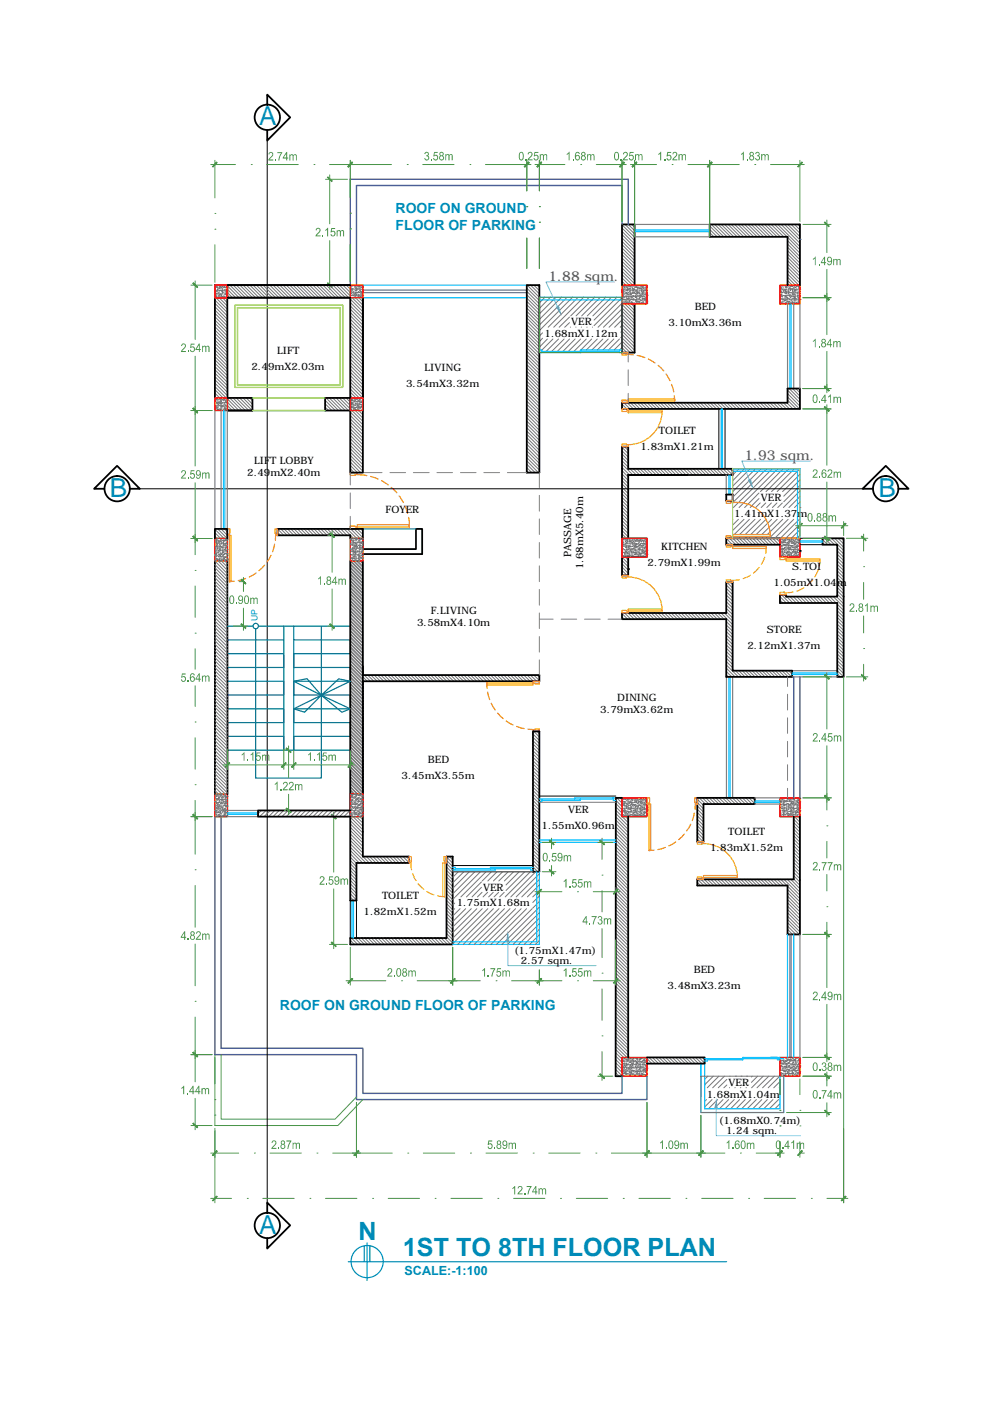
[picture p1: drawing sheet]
<svg xmlns="http://www.w3.org/2000/svg" width="210mm" height="297mm" viewBox="0 0 210 297" stroke-linecap="round" stroke-linejoin="round" font-family="sans-serif">
<defs><g id="words">
<g font-size="5.5" fill="#008ab8">
<text x="54.9" y="26.5">A</text>
<text x="23.3" y="105.3">B</text>
<text x="186.2" y="105.3">B</text>
<text x="54.9" y="261.6">A</text>
</g>
<g font-size="5.3" fill="#008ab8">
<text x="76" y="262.9">N</text>
<text x="85.4" y="266.4">1ST TO 8TH FLOOR PLAN</text>
</g>
<g font-size="3" fill="#008ab8">
<text x="83.9" y="45.2">ROOF ON GROUND</text>
<text x="83.9" y="48.7">FLOOR OF PARKING</text>
<text x="59.4" y="214.2">ROOF ON GROUND FLOOR OF PARKING</text>
</g>
<g font-size="2.9" fill="#545454">
<text x="116.3" y="59.6">1.88 sqm.</text>
<text x="157.8" y="97.6">1.93 sqm.</text>
</g>
<text font-size="2.7" fill="#008ab8" x="85.8" y="270.3">SCALE:-1:100</text>
<g font-size="2.2">
<text x="147.3" y="65.8">BED</text>
<text x="115.5" y="71.5">1.68mX1.12m</text>
<text x="121.1" y="69">VER</text>
<text x="141.7" y="69.2">3.10mX3.36m</text>
<text x="58.8" y="75.1">LIFT</text>
<text x="53.3" y="78.5">2.49mX2.03m</text>
<text x="86.1" y="82.1">3.54mX3.32m</text>
<text x="90" y="78.7">LIVING</text>
<text x="135.8" y="95.5">1.83mX1.21m</text>
<text x="139.7" y="92.1">TOILET</text>
<text x="52.4" y="100.9">2.49mX2.40m</text>
<text x="53.9" y="98.3">LIFT LOBBY</text>
<text x="161.3" y="106.2">VER</text>
<text x="81.8" y="108.8">FOYER</text>
<text x="155.7" y="109.6">1.41mX1.37m</text>
<text x="121.1" y="118" transform="rotate(-90 121.1 118)">PASSAGE</text>
<text x="140.2" y="116.6">KITCHEN</text>
<text x="123.7" y="120.7" transform="rotate(-90 123.7 120.7)">1.68mX5.40m</text>
<text x="137.3" y="120">2.79mX1.99m</text>
<text x="164" y="124.2">1.05mX1.04m</text>
<text x="168" y="120.8">S.TOI</text>
<text x="91.3" y="130.3">F.LIVING</text>
<text x="88.4" y="132.8">3.58mX4.10m</text>
<text x="158.5" y="137.5">2.12mX1.37m</text>
<text x="162.6" y="134.2">STORE</text>
<text x="130.9" y="148.6">DINING</text>
<text x="127.3" y="151.1">3.79mX3.62m</text>
<text x="90.7" y="161.7">BED</text>
<text x="85.1" y="165.1">3.45mX3.55m</text>
<text x="120.5" y="172.3">VER</text>
<text x="114.8" y="175.7">1.55mX0.96m</text>
<text x="154.4" y="177">TOILET</text>
<text x="150.6" y="180.5">1.83mX1.52m</text>
<text x="81" y="190.6">TOILET</text>
<text x="102.5" y="188.8">VER</text>
<text x="77.1" y="194.1">1.82mX1.52m</text>
<text x="96.8" y="192.2">1.75mX1.68m</text>
<text x="109" y="202.2">(1.75mX1.47m)</text>
<text x="110.5" y="204.3">2.57 sqm.</text>
<text x="141.5" y="209.8">3.48mX3.23m</text>
<text x="147.1" y="206.3">BED</text>
<text x="149.8" y="232.7">1.68mX1.04m</text>
<text x="154.5" y="230.2">VER</text>
<text x="152.4" y="238.3">(1.68mX0.74m)</text>
<text x="153.9" y="240.4">1.24 sqm.</text>
</g>
<text font-size="1.8" fill="#008ab8" x="54.6" y="131.7" transform="rotate(-90 54.6 131.7)">UP</text>
</g></defs>
<!-- layer: text -->
<g fill="none" stroke="#008ab8" stroke-width=".25">
<path d="M73.8 267.5h80.3M77.2 264.2v3.3M77.8 263.5v8M78.4 264.2v3.3"/>
<circle cx="77.8" cy="267.5" r="3.4"/>
</g>
<!-- layer: HATCH -->
<g fill="none" stroke="#767676" stroke-width=".21">
<path d="M131.9 59.6l.8 .9M131.9 58.9l1.5 1.6M131.9 58.2l2.2 2.3M131.9 57.5l2.6 2.7M131.9 56.8l2.6 2.7M131.9 56.1l2.6 2.7M131.9 55.4l2.6 2.6M131.9 54.7l2.6 2.7M131.9 54l2.6 2.6M131.9 53.3l2.6 2.6M131.9 52.6l2.6 2.6M131.9 51.9l2.6 2.6"/>
<path d="M131.9 51.2l2.6 2.6M131.9 50.5l2.6 2.6M131.9 49.7l2.6 2.7M131.9 49.1l2.6 2.6M131.9 48.3l2.6 2.7M131.9 47.7l2.6 2.6M132.5 47.6l2 2M133.2 47.6l1.3 1.3M133.9 47.6l.6 .6M150.5 50l.2 .2M150.5 49.3l.9 .9M150.5 48.6l1.6 1.6"/>
<path d="M150.5 47.9l2.3 2.3M150.8 47.6l2.7 2.6M151.5 47.6l2.7 2.6M152.2 47.6l2.7 2.6M152.9 47.6l2.7 2.6M153.6 47.6l2.7 2.6M154.4 47.6l2.6 2.6M155 47.6l2.7 2.6M155.8 47.6l2.6 2.6M156.5 47.6l2.6 2.6M157.2 47.6l2.6 2.6M157.9 47.6l2.6 2.6"/>
<path d="M158.6 47.6l2.6 2.6M159.3 47.6l2.6 2.6M160 47.6l2.7 2.6M160.7 47.6l2.6 2.6M161.4 47.6l2.7 2.6M162.1 47.6l2.7 2.6M162.8 47.6l2.7 2.6M163.5 47.6l2.7 2.6M164.2 47.6l2.7 2.6M164.9 47.6l4.7 4.7M165.6 47.6l4 4M166.3 47.6l3.3 3.2"/>
<path d="M167 59.5l1 1M167 58.8l1.7 1.7M167 58.1l2.3 2.4M167 57.4l2.6 2.6M167 56.6l2.6 2.7M167 56l2.6 2.6M167 55.2l2.6 2.7M167 54.5l2.6 2.7M167 53.8l2.6 2.7M167 53.1l2.6 2.7M167 52.4l2.6 2.7M167 51.7l2.6 2.7"/>
<path d="M167 51l2.6 2.7M167 50.3l2.6 2.7M167 47.6l2.6 2.6M167.7 47.6l1.9 1.8M168.5 47.6l1.1 1.1M169.1 47.6l.5 .4M111.7 79.4l2.7 2.6M111.7 78.7l2.7 2.7M111.7 78l2.7 2.6M111.7 77.3l2.7 2.6M111.7 76.6l2.7 2.6M111.7 75.9l2.7 2.6"/>
<path d="M111.7 75.2l2.7 2.6M111.7 74.5l2.7 2.6M111.7 73.7l2.7 2.7M111.7 73.1l2.7 2.6M111.7 72.3l2.7 2.7M111.7 71.6l2.7 2.7M111.7 71l2.7 2.6M111.7 70.2l2.7 2.7M111.7 69.5l2.7 2.7M111.7 68.8l2.7 2.7M111.7 68.1l2.7 2.7M111.7 67.4l2.7 2.7"/>
<path d="M111.7 66.7l2.7 2.7M111.7 66l2.7 2.7M111.7 65.3l2.7 2.6M111.7 64.6l2.7 2.7M111.7 63.2l2.7 2.6M111.7 62.5l2.7 2.7M111.7 61.8l2.7 2.6M111.7 61.1l2.7 2.6M111.8 60.5l2.6 2.5M112.5 60.5l1.9 1.8M113.2 60.5l1.2 1.1M113.9 60.5l.5 .4"/>
<path d="M115 70.6l-.6 .6M115 71.7l-.6 .7M115.5 63l-1.1 1.2M116 71.9l-1.6 1.7M116.7 63l-2.3 2.4M117.2 71.9l-2.3 2.4M117.9 63l-3.5 3.5-2.7-2.6M118.4 71.9l-2.6 2.6M119.1 63l-4.7 4.7M119.6 71.9l-2.6 2.6M120.2 63l-5.8 5.9M120.7 67.2l-2.2 2.2"/>
<path d="M120.7 68.4l-1 1M120.7 71.9l-2.5 2.6M121 69.3l-.1 .1M121.4 63l-7 7.1M121.9 71.9l-2.5 2.6M122.1 69.3v.1M122.6 63l-6.4 6.4M123.1 71.9l-2.6 2.6M123.3 69.3l-.1 .1M123.7 63l-6.3 6.4M124.3 71.9l-2.6 2.6M124.5 69.3l-.1 .1"/>
<path d="M124.9 63l-3.9 4M125.4 71.9l-2.5 2.6M125.6 69.3v.1M126.1 63l-4 4M126.6 71.9l-2.3 2.3M127.3 63l-4 4M127.8 71.9l-2.3 2.3M128.4 63l-3.9 4M129 71.9l-2.4 2.3M129.6 63l-3.9 4M130.1 71.9l-2.3 2.3M130.8 63l-4.8 4.9"/>
<path d="M131.3 71.9l-2.3 2.3M131.3 74.2l.6-.5 1 1.1M131.6 70.4l.3-.2 2.6 2.7M131.9 61.8h.1M131.9 61.4h.1M131.9 62h.1M131.9 64.4h.1M131.9 63.1l-5.9 5.9M131.9 64.3l-5.1 5.1M131.9 65.5l-4 3.9M131.9 66.6l-2.8 2.8M131.9 67.8l-1.6 1.6"/>
<path d="M131.9 69l-.4 .4M131.9 71.3l-.3 .3M131.9 72.5l-1.7 1.7M131.9 74.4l.3 .4M131.9 73l1.7 1.8M131.9 72.3l2.4 2.5M131.9 71.6l2.6 2.7M131.9 70.9l2.6 2.7M131.9 69.5l2.6 2.6M131.9 68.8l2.6 2.7M131.9 68.1l2.6 2.6M131.9 67.4l2.6 2.6"/>
<path d="M131.9 66.7l2.6 2.6M131.9 66l2.6 2.6M131.9 65.3l2.6 2.6M131.9 64.6l2.6 2.6M131.9 60.3l.1 .2M131.9 60.5h.1M132 64.3h.1M132 63.4h.1M132 64.1h.1M132 62.1h.1M132 62.7h.1M132 63.4v.1"/>
<path d="M132 62.5l.1 .1zM132.1 61.3h.1M132.1 62h.1M132.1 62.8h.1M132.1 61.8h.1M132.1 60.6h.1M132.1 61.6h.1M132.1 62.2h.1M132.1 63.8h.1M132.2 63.5h.1M132.2 62.4h.1M132.2 63.1h.1"/>
<path d="M132.2 60.6l.1 .1zM132.2 60.7h.1M132.2 61.7h.1M132.3 62.9h.1M132.3 64.2h.1M132.3 63h.1M132.3 61h.1M132.3 64.3h.1M132.3 61.4h.1M132.3 63.5h.1M132.4 63.8h.1M132.4 62.1h.1"/>
<path d="M132.4 60.5h.1M132.5 60.8h.1M132.5 64.4l2 2.1M132.5 64.3l.1 .1v-.1h-.1M132.5 62.8h.1M132.6 61.7h.1M132.6 61.3h.1M132.6 63.5h.1M132.6 62.2h.1M132.6 63.7h.1M132.6 64.4h.1M132.6 64h.1"/>
<path d="M132.7 60.8h.1M132.7 62.5h.1M132.7 62.9h.1M132.7 62h.1M132.7 62.9l.1 .1zM132.7 64.2h.1M132.7 62.2h.1M132.8 61.5h.1M132.8 63.4h.1M132.8 60.8h.1M132.8 61.6h.1M132.8 62.1h.1"/>
<path d="M132.8 62.8h.1M132.9 62.1h.1M132.9 63.9h.1M132.9 60.9h.1M132.9 64.2v.1M132.9 64.2h.1M132.9 61.5l.1 .1zM132.9 62.8h.1M132.9 63.6h.1M132.9 63.2v.1M133 61.2h.1M133 61.7h.1"/>
<path d="M133 62.3l.1 .1M133.1 63.5h.1M133.1 64.3h.1M133.1 60.8h.1M133.1 62h.1M133.1 62.5h.1M133.1 61.3l.1 .1zM133.1 62.3v.1M133.2 64.2h.1M133.2 62.5h.1M133.2 64.4l1.3 1.4M133.2 62.9h.1"/>
<path d="M133.2 63.2v.1zM133.2 61.5h.1M133.2 63.2h.1M133.3 60.5h.1M133.3 62.1h.1M133.3 63.7h.1M133.3 63.9h.1M133.3 61.3v.1zM133.4 64.2h.1M133.4 63.2h.1M133.4 64h.1M133.4 62.8h.1"/>
<path d="M133.4 60.7h.1M133.4 62.5h.1M133.4 61.2h.1M133.4 61.1h.1M133.4 61.8h.1M133.5 63.5h.1M133.5 61.6h.1M133.5 64.3h.1M133.5 62.9h.1M133.5 63.6h.1M133.6 64.2h.1M133.6 60.8h.1"/>
<path d="M133.6 62.2h.1M133.6 62h.1M133.6 62.4h.1M133.6 61.5h.1M133.7 61.5h.1M133.7 62.9h.1M133.7 62.7h.1M133.7 64.3h.1M133.7 62.2h.1M133.7 63.2h.1M133.7 62.4h.1M133.8 62.9h.1"/>
<path d="M133.8 64.1h.1M133.8 63.5h.1M133.8 60.5h.1M133.9 64.4l.6 .7M133.9 64.1h.1M133.9 61h.1M134 63.5h.1M134 64.3h.1M134 63.1h.1M134 60.8h.1M134 61.6h.1M134 64.2h.1"/>
<path d="M134 64.1l.1 .2zM134 61.9h.1M134 62.1h.1M134.1 61.5h.1M134.1 60.5h.1M134.1 62.7h.1M134.1 61.3h.1M134.1 62.1h.1M134.1 61.2h.1M134.2 60.6h.1M134.2 63.5h.1M134.2 62.2h.1"/>
<path d="M134.2 63.2h.1M134.3 63.6h.1M134.3 61.3h.1M134.3 61.6h.1M134.3 62.9h.1M134.3 60.6h.1M134.3 62.7v.1l-.1-.1h.1M134.4 63.5h.1M134.4 64.4h.1M134.4 62h.1M134.4 61.3l.1 .1zM134.5 64.2h.1"/>
<path d="M134.5 60.8h.1M134.5 61.4h.1M134.5 61.9h.1M134.5 62.8h.1M134.5 61.5h.1M134.5 62.2h.1M134.5 60.9h.1M134.6 62.2h.1M134.6 63.6h.1M134.7 63.1h.1M134.7 61.7h.1M134.7 62.7v.1z"/>
<path d="M134.7 62.9h.1M134.7 63.6h.1M134.7 63.8h.1M134.8 63.9h.1M134.8 63h.1M134.8 64.3h.1M134.8 63.5h.1M134.8 60.6h.1M134.8 61.6h.1M134.8 62.3h.1M134.8 62.5h.1M134.9 60.8h.1"/>
<path d="M134.8 60.9h.1M134.8 63.8l.1 .1zM134.9 63.5h.1M134.9 64.2h.1M134.9 64.3h.1M134.9 62.7h.1M134.9 63.2h.1M135 62.9h.1M135 61.6h.1M135 61.8h.1M135 61.3h.1M135 62.1h.1"/>
<path d="M135 60.6h.1M135 61.9l.1 .1zM135.1 62.3h.1M135.1 64h.1M135.1 62.2h.1M135.1 62.6h.1M135.2 61h.1M135.1 61.2h.1M135.1 63.8v.1M135.1 63.8h.1M135.2 62.9h.1M135.2 63.4h.1"/>
<path d="M135.2 61.9h.1M135.3 63.6h.1M135.3 63.9h.1M135.3 62h.1M135.3 64.3h.1M135.4 64.3h.1M135.4 60.9h.1M135.4 61.3h.1M135.4 64h.1M135.4 62.7h.1M135.4 61.6h.1M135.4 63.3h.1"/>
<path d="M135.5 62.1h.1M135.5 61.9h.1M135.5 62.6h.1M135.5 64l.1 .1zM135.5 62.2h.1M135.5 61.2h.1M135.5 63.5h.1M135.6 62.6h.1M135.6 60.5h.1M135.6 62.9h.1M135.7 64.3h.1M135.7 63h.1"/>
<path d="M135.7 63.6h.1M135.7 63.8h.1M135.7 62.6l.1 .1zM135.8 60.9h.1M135.8 64.3h.1M135.8 60.5h.1M135.8 60.8h.1M135.9 61.6h.1M135.9 61.3h.1M135.9 63.7h.1M135.9 61.1v.1M135.9 62.7l.1 .1z"/>
<path d="M135.9 61.1l.1 .2zM136 62.3h.1M136 62.4h.1M136 61.8h.1M136.1 62.9h.1M136.1 64.3h.1M136.1 62h.1M136.1 64.1v.2zM136.1 63.3h.1M136.1 63.5h.1M136.1 60.8l.1 .1zM136.2 63.6h.1"/>
<path d="M136.2 62.1h.1M136.2 62.8h.1M136.2 60.9h.1M136.2 61.4h.1M136.2 62.2h.1M136.2 64.3h.1M136.2 64.1h.1M136.2 60.7h.1M136.2 64h.1M136.3 63.3h.1M136.3 61.6h.1M136.3 61.1h.1"/>
<path d="M136.3 61.8h.1M136.3 62.6h.1M136.3 61.7h.1M136.3 63.6h.1M136.4 61.6h.1M136.4 61.1h.1M136.4 62.3h.1M136.4 62h.1M136.5 64.3h.1M136.5 62.9h.1M136.5 62.5h.1M136.5 62.8h.1"/>
<path d="M136.6 63.6h.1M136.6 63.3h.1M136.6 63.2h.1M136.6 63.4h.1M136.7 60.9h.1M136.7 63.6h.1M136.7 64.3h.1M136.7 61.4v.1M136.8 61.6h.1M136.8 60.6h.1M136.8 64.1h.1M136.8 64.4h.1"/>
<path d="M136.8 63.8h.1M136.8 61.2h.1M136.8 62.3h.1M136.8 61.5h.1M136.8 62.4h.1M136.8 63.1h.1M136.9 61.7h.1M136.9 62.9h.1M136.9 62h.1M136.9 61h.1M136.9 63.5h.1M136.9 62.5h.1"/>
<path d="M137 62.3h.1M137 62h.1M137 61.6h.1M137 63.8l.1 .1zM137 63.6h.1M137 63.2h.1M137.1 60.9h.1M137.1 62.7h.1M137.1 60.6l.1 .1zM137.1 64.3h.1M137.1 63.7h.1M137.2 62.7h.1"/>
<path d="M137.2 62.6h.1M137.2 64h.1M137.2 62.6v.1M165.4 63.3h.1M165.4 63.8v.1M165.4 62h.1M165.4 64.2h.1M165.4 60.7h.1M165.4 61.3h.1M165.5 62.7h.1M165.5 61.2h.1M165.5 62.9h.1"/>
<path d="M165.5 61.9l.1 .1zM165.5 61.5h.1M165.5 62.1h.1M165.5 64.3h.1M165.6 61h.1M165.6 61.8l.1 .2zM165.6 63.3h.1M165.7 60.6h.1M165.7 62.4h.1M165.7 64.2h.1M165.7 62.8h.1M165.7 64h.1"/>
<path d="M165.7 62.9h.1M165.7 63.5h.1M165.7 63.2h.1M165.7 62h.1M165.7 62.7h.1M165.7 60.5h.1M165.8 61.3h.1M165.8 60.5h.1M165.8 60.6h.1M165.8 63.6h.1M165.9 62h.1M165.9 64h.1"/>
<path d="M166 62.7h.1M166 61h.1M166 64.3h.1M166 61.5h.1M166 63.4h.1M166 61.8h.1M166 63.5h.1M166.1 60.5h.1M166.1 64h.1M166.1 60.6h.1M166.2 62.7h.1M166.2 61.6h.1"/>
<path d="M166.2 61.3h.1M166.3 63.2h.1M166.3 62h.1M166.3 63.5h.1M166.3 64.4h.1M166.3 62.1h.1M166.3 63.7h.1M166.4 62.7h.1M166.4 64.4h.1M166.4 60.5h.1M166.4 63.7h.1M166.4 63h.1"/>
<path d="M166.5 61.4h.1M166.5 61.6h.1M166.5 62.3h.1M166.5 62.9h.1M166.5 63.4h.1M166.5 60.9h.1M166.5 61h.1M166.6 61.8h.1M166.6 60.7h.1M166.6 61.9h.1M166.6 63.4h.1M166.6 64.1h.1"/>
<path d="M166.6 62.2h.1M166.6 62.7h.1M166.6 63.6h.1M166.6 61.3h.1M166.6 62h.1M166.7 63h.1M166.7 60.6h.1M166.7 60.8v.1zM166.7 60.8v.1M166.7 62h.1M166.7 64.4h.1M166.8 63.5h.1"/>
<path d="M166.8 62.6h.1M166.8 63.9h.1M166.8 62.7h.1M166.8 60.5h.1M166.8 63.1l.2 .1zM166.9 60.9h.1M166.9 63.3h.1M166.9 63.4h.1M167 60.5h.1M167 60.2l.2 .3M167 64.1h.1M167 60.7h.1"/>
<path d="M167 61.7h.1M167.1 62.2h.1M167.1 64h.1M167.1 61.7l.1 .1zM167.1 61.3h.1M167.1 62.6h.1M167.1 63.2h.1M167.1 63.8v.1M167.1 61.8h.1M167.2 62h.1M167.2 61.1h.1M167.2 63.4h.1"/>
<path d="M167.2 62.1h.1M167.3 64.4h.1M167.3 62.7h.1M167.3 63.9h.1M167.3 64.2h.1M167.4 64.4h.1M167.4 63.4h.1M167.4 60.9h.1M167.4 62.8h.1M167.4 63.5h.1M167.4 61.2h.1M167.4 64.1h.1"/>
<path d="M167.4 60.7h.1M167.5 62.5h.1M167.5 63.6h.1M167.5 61.4h.1M167.5 62.1h.1M167.5 61.6h.1M167.6 62.6h.1M167.6 63h.1M167.6 62.1h.1M167.6 64.4h.1M167.6 60.6h.1M167.7 62.9h.1"/>
<path d="M167.7 61.1h.1M167.7 62.7h.1M167.7 63.8h.1M167.7 64.2h.1M167.7 60.5h.1M167.8 63.5h.1M167.8 63.4h.1M167.8 64.3h.1M167.8 60.7h.1M167.8 62.1h.1M167.8 62.8h.1M167.9 60.7h.1"/>
<path d="M167.9 61.4h.1M167.9 64.1h.1M167.9 61.3h.1M167.9 64h.1M168 61.6h.1M168 63.2h.1M168 61.4h.1M168 61.8h.1M168 62.5h.1M168 64.1v.1M168 62.4h.1M168 61.1h.1"/>
<path d="M168 62.1h.1M168.1 62.1h.1M168.1 62.2v.2zM168.1 62.9h.1M168.2 62.7h.1M168.2 63.2h.1M168.2 62.9h.1M168.2 64.3h.1zM168.2 61h.1M168.2 63.5h.1M168.3 64.2h.1M168.3 64.1h.1"/>
<path d="M168.3 63.7h.1M168.3 60.7h.1M168.3 61.1h.1M168.3 61.8h.1M168.3 63.3l.1 .1zM168.4 62.9h.1v.1zM168.4 61.4h.1M168.4 61.6h.1M168.4 64.4h.1M168.5 62.3h.1M168.5 61.9h.1M168.5 63.1h.1"/>
<path d="M168.5 63.8h.1M168.5 62.6h.1M168.5 62.1h.1M168.5 62.4h.1M168.5 61.4l.1 .1zM168.5 61.7h.1M168.5 63.4h.1M168.6 62.8h.1M168.6 61h.1M168.6 63.3h.1M168.6 61.5l.1 .1v-.1M168.6 61.5h.1"/>
<path d="M168.7 63.6h.1M168.7 60.5h.1M168.7 63.5h.1M168.7 64.1h.1M168.8 60.7h.1M168.8 60.6h.1M168.8 64.1h.1M168.8 61.3h.1M168.9 61.4h.1M168.9 61.5h.1M168.9 61.9h.1M168.9 62.1h.1"/>
<path d="M169 62.1h.1M169 62.3h.1M169.1 62.8h.1M169.1 62.6h.1M169.1 63.1h.1M169.1 63.5h.1M169.1 64.1h.1M169.2 63.6h.1M169.2 62.6h.1M169.2 63.3h.1M169.2 60.7h.1M169.2 64.1h.1"/>
<path d="M169.2 64h.1M169.2 61.9h.1M169.3 60.6h.1M169.3 60.5h.1M169.3 61.2h.1M169.3 64.1h.1M169.3 61.4h.1M169.3 61h.1M169.3 63.8h.1M169.3 64.4h.1M169.3 62.4h.1M169.3 63.1h.1"/>
<path d="M169.4 63.1h.1M169.4 62.1h.1M169.4 61.8h.1M169.4 61.6h.1M169.4 60.9h.1M169.4 60.5h.1M169.4 62.1l.1 .1zM169.5 62.8h.1M169.5 62.3h.1M169.5 63.7v.1zM169.5 62.7h.1M169.6 61.2h.1"/>
<path d="M169.6 61.3h.1M169.6 63.5h.1M169.6 61.8h.1M111.7 94.9l2.7 2.7M111.7 93.5l2.7 2.6M111.7 94.2l2.7 2.7M111.7 92.1l2.7 2.6M111.7 99.8l.3 .4M111.7 99.1l1 1.1M111.7 98.4l1.8 1.8M111.7 97.7l2.4 2.5M111.7 97l2.7 2.7"/>
<path d="M111.7 96.3l2.7 2.7M111.7 95.6l2.7 2.7M111.7 92.8l2.7 2.7M111.7 91.4l2.7 2.6M111.7 90.7l2.7 2.6M111.7 90l2.7 2.6M111.7 89.3l2.7 2.6M111.7 88.6l2.7 2.6M111.7 87.8l2.7 2.7M111.7 87.2l2.7 2.6M111.7 86.4l2.7 2.7M111.7 85.7l2.7 2.7"/>
<path d="M111.7 85l2.7 2.7M111.7 84.3l2.7 2.7M111.7 83.6l2.7 2.7M111.7 82.9l2.7 2.7M111.7 82.2l2.7 2.7M111.7 81.5l2.7 2.7M111.7 80.8l2.7 2.7M111.7 80.1l2.7 2.7M131.9 99.8l1.3 1.3M131.9 99.1l1.6 1.6M131.9 98.4l2.3 2.3M131.9 97.7l1.3 1.3"/>
<path d="M131.9 97l1.3 1.3M131.9 96.3l1.3 1.3M131.9 95.6l1.3 1.3M131.9 94.9l1.3 1.3M131.9 86.4l.3 .3M131.9 85.7l1 1M132.3 85.4l1.3 1.3M132.4 94.7l.8 .8M133 85.4l1.3 1.3M133.1 94.7l.1 .1M133.6 99.4l1.3 1.3M133.7 85.4l1.3 1.3"/>
<path d="M134.3 99.4l1.3 1.3M134.4 85.4l1.3 1.3M135 99.4l1.3 1.3M135.1 85.4l1.3 1.3M135.7 99.4l1.3 1.3M135.8 85.4l1.3 1.3M136.4 99.4l1.3 1.3M136.5 85.4l1.3 1.3M137.1 99.4l1.3 1.3M137.2 85.4l1.3 1.3M137.8 99.4l1.4 1.3M137.9 85.4l1.3 1.3"/>
<path d="M138.5 99.4l1.3 1.3M138.6 85.4l1.3 1.3M139.2 99.4l1.4 1.3M139.3 85.4l1.3 1.3M139.9 99.4l1.3 1.3M140 85.4l1.3 1.3M140.6 99.4l1.4 1.3M140.7 85.4l1.3 1.3M141.3 99.4l1.4 1.3M141.4 85.4l1.4 1.3M142 99.4l1.4 1.3M142.1 85.4l1.3 1.3"/>
<path d="M142.8 99.4l1.3 1.3M142.8 85.4l1.4 1.3M143.4 99.4l1.4 1.3M143.5 85.4l1.4 1.3M144.2 99.4l1.3 1.3M144.2 85.4l1.4 1.3M144.9 99.4l1.3 1.3M145 85.4l1.3 1.3M145.6 99.4l1.3 1.3M145.6 85.4l1.4 1.3M146.3 99.4l1.3 1.3M146.4 85.4l1.3 1.3"/>
<path d="M147 99.4l1.3 1.3M147.1 85.4l1.3 1.3M147.7 99.4l1.3 1.3M147.8 85.4l1.3 1.3M148.4 99.4l1.3 1.3M148.5 85.4l1.3 1.3M149.1 99.4l1.3 1.3M149.2 85.4l1.3 1.3M149.8 99.4l1.3 1.3M149.9 85.4l1.3 1.3M150.5 99.4l1.3 1.3M150.6 85.4l1.3 1.3"/>
<path d="M151.2 99.4l1.3 1.3M151.3 85.4l1.3 1.3M151.9 99.4l1.3 1.3M152 85.4l1.3 1.3M152.6 99.4l1.3 1.3M152.7 85.4l1.3 1.3M153.3 99.4l1.4 1.3M153.4 85.4l1.3 1.3M154 99.4l1.3 1.3M154.1 85.4l1.3 1.3M154.7 99.4l.6 .6M154.8 85.4l1.3 1.3"/>
<path d="M155.5 85.4l1.4 1.3M155.5 99.4l-.2 .2M156.2 85.4l1.3 1.3M156.7 99.4l-1.4 1.4M156.9 85.4l1.4 1.3M157.6 85.4l1.4 1.3M157.9 99.4l-2.6 2.5M158.3 85.4l1.4 1.3M159 99.4l-3.7 3.7M159.1 85.4l1.3 1.3M159.7 85.4l1.4 1.3M160.2 99.4l-4.9 4.9"/>
<path d="M160.5 85.4l1.3 1.3M161.2 85.4l1.3 1.3M161.4 99.4l-6.1 6.1M161.9 85.4l1.3 1.3M162.6 99.4l-7.3 7.2M162.6 85.4l1.3 1.3M163.3 85.4l1.3 1.3M163.7 99.4l-8.2 8.2M164 85.4l1.3 1.3M164.7 85.4l1.3 1.3M164.9 99.4l-8.2 8.2M165.4 85.4l1.3 1.3"/>
<path d="M166.1 85.4l1.3 1.3M166.1 99.4l-4.9 4.8M166.8 85.4l1.3 1.3M167 84.8l1.8 1.9M167 84.2l2.5 2.5M167 83.4l2.6 2.7M167 82.7l2.6 2.7M167.3 99.4l-4.9 4.8M167.3 82.4l2.3 2.3M168 82.4l1.6 1.6M168.4 99.4l-4.8 4.8M168.7 82.4l.9 .9"/>
<path d="M169.4 82.4l.2 .2M169.6 99.4l-4.8 4.8M74.3 119.7l2.6 2.6M74.3 119l2.6 2.7M74.9 118.9l2 2M75.6 118.9l1.3 1.4M76.3 118.9l.6 .6M131.9 116.5h.1M131.9 115.5h.1M131.9 103.3l1.3 1.3M131.9 102.6l1.3 1.3M131.9 113.9l.2 .2"/>
<path d="M131.9 111.8l1.3 1.3M131.9 119.5l1.3 1.4M131.9 118.8l1.3 1.3M131.9 118.2l1.3 1.3M131.9 113.2l.9 .9M131.9 112.5l1.3 1.3M131.9 111.1l1.3 1.3M131.9 110.4l1.3 1.3M131.9 109.7l1.3 1.3M131.9 109l1.3 1.3M131.9 108.2l1.3 1.4M131.9 107.6l1.3 1.3"/>
<path d="M131.9 106.8l1.3 1.4M131.9 106.1l1.3 1.4M131.9 105.5l1.3 1.3M131.9 104.7l1.3 1.3M131.9 104l1.3 1.4M131.9 101.9l1.3 1.4M131.9 101.2l1.3 1.3M131.9 100.5l1.3 1.4M131.9 115.8h.1M131.9 114.3h.1M132 114.7h.1zM132 117.2h.1"/>
<path d="M132 117.9h.1M132 115.1h.1M132 116.2v.1M132 114.4h.1M132 116.3h.1M132.1 117.8h.1M132.1 114.4h.1M132.1 114.9h.1M132.1 114.3h.1M132.1 115.4h.1M132.1 115.1h.1M132.1 115.7h.1"/>
<path d="M132.1 117.1h.1M132.2 115.8h.1M132.3 116.6h.1M132.3 117.9h.1M132.3 116.5h.1M132.3 117.1h.1M132.4 117.4h.1M132.4 117.2h.1M132.4 114.4h.1M132.5 114.5h.1M132.5 115.5h.1M132.5 117.9h.1"/>
<path d="M132.5 117.9l.1 .1zM132.6 115.3h.1M132.6 116.8h.1M132.6 117.5h.1M132.6 114.8h.1M132.6 115.1h.1M132.6 116h.1M132.6 118.2l.6 .5M132.6 115.8h.1M132.7 115.8h.1M132.7 116.1h.1M132.7 114.6h.1"/>
<path d="M132.7 117.9h.1M132.7 115.6h.1M132.7 116.9l-.1 .1M132.7 116l.1 .1zM132.7 117.2h.1M132.8 116.5h.1M132.8 116.9h.1M132.8 115.8h.1M132.8 115.1h.1M132.8 114.5h.1M132.8 116.4h.1M132.9 117.2h.1"/>
<path d="M132.9 117.4h.1M132.9 114.3h.1M132.9 117.8h.1M132.9 114.1h.1M132.9 117.9h.1M132.9 114.5h.1M132.9 114.4h.1M132.9 117.1h.1M132.9 116.6h.1M133 114.8h.1M133 115.3h.1M133 115.1h.1"/>
<path d="M133 117.3l.2 .1zM133 114.7h.1M133.1 115.6h.1M133.1 117.9h.1M133.1 115.8h.1M133.1 116h.1M133.2 116.1h.1M133.2 116.5h.1M133.2 117h.1M133.2 117.7h.1M133.2 116.8h.1M133.2 115.9l.2 .1z"/>
<path d="M133.3 116.3h.1M133.3 117.2h.1M133.3 117.3h.1M133.3 115.6h.1M133.4 114.5h.1M133.4 117.8h.1M133.4 114.2h.1M133.4 114.9h.1M133.4 117.6h.1M133.4 117.7v.1M133.4 117.9h.1M133.4 118.1h.1"/>
<path d="M133.4 114.3h.1M133.4 115.2h.1M133.4 114.8h.1M133.4 115.8h.1M133.5 115.1h.1M133.5 114.5h.1zM133.5 115.9h.1M133.5 117.7h.1M133.6 115.5h.1M133.6 116.8h.1zM133.6 116h.1M133.7 116.5h.1"/>
<path d="M133.7 115.8h.1M133.7 116.8h.1M133.7 116.3h.1M133.7 117.2h.1M133.7 114.9h.1zM133.8 117.9h.1M133.8 114.5h.1M133.8 117.6h.1M133.8 117.1h.1M133.9 116.9h.1M133.9 115.2h.1M133.9 114.6h.1"/>
<path d="M133.9 117.3h.1M133.9 118h.1M134 116.6h.1M134 117.9h.1M134 115.9h.1M134 115.1h.1M134 115.5h.1M134 114.4h.1M134.1 116.5h.1M134.1 117.7h.1M134.1 116.3h.1M134.1 117h.1"/>
<path d="M134.2 117.2h.1M134.2 115.6h.1M134.2 116.8h.1M134.2 114.2h.1M134.2 114.9h.1M134.2 114.8h.1M134.3 117.9h.1M134.3 114.5h.1M134.3 117.1h.1M134.3 118h.1M134.3 115.2h.1M134.3 114.2h.1"/>
<path d="M134.3 115.6h.1M134.4 115.9h.1M134.4 115h.1M134.4 116.1h.1M134.5 115.5h.1M134.5 114.5h.1M134.5 116.4h.1M134.5 117.6h.1M134.5 116.6h.1M134.5 115.8h.1M134.5 117.2l.2 .1zM134.6 117.6h.1"/>
<path d="M134.6 116.6l.1 .1zM134.6 114.2v.1M134.6 117.3h.1M134.6 116.8h.1M134.6 115.3h.1M134.6 117.1h.1M134.7 114.6h.1M134.7 116.7h.1M134.7 116.1h.1M134.7 115.7h.1M134.7 117.9h.1M134.7 117.2h.1"/>
<path d="M134.7 114.7h.1M134.7 115.4h.1M134.8 117.5h.1M134.8 116h.1M134.8 114.7v.1zM134.8 115.7l.1 .2zM134.8 115.2h.1M134.8 114.2h.1M134.8 114.5h.1M134.8 117.2l.1 .1zM134.9 115.9h.1M134.9 116.8h.1"/>
<path d="M135 116.6h.1M135 115.4h.1M135 115.3h.1M135 114.3l.1 .1zM135 115.9h.1M135.1 117.3h.1M135.1 116.2h.1M135.1 117.6h.1M135.1 114.8h.1M135.1 117.9h.1M135.1 114.6h.1M135.2 117h.1"/>
<path d="M135.2 115.2h.1M135.2 115.5h.1M135.3 117.5h.1M135.3 117.8h.1M135.3 115.9h.1M135.3 117.9h.1M135.3 117.1h.1M135.4 114.5h.1M135.4 116.4h.1M135.4 116.6h.1M135.4 114.9h.1M135.4 115h.1"/>
<path d="M135.4 115.7h.1M135.4 116.3h.1M135.4 116.5h.1M135.4 114.3h.1M135.5 115.7h.1M135.5 116.8h.1M135.5 117.5h.1M135.5 114.5l.1 .1M135.5 114.6h.1M135.5 117.3h.1M135.5 116.1h.1M135.5 117.1h.1"/>
<path d="M135.5 117.3l.1 .1zM135.6 114.6h.1M135.6 116.2h.1M135.6 114.7h.1M135.6 115.4h.1M135.6 117.9h.1M135.6 116.5h.1M135.6 116.4h.1M135.7 117.9h.1M135.7 115.3h.1M135.7 117.3h.1M135.7 115.4h.1"/>
<path d="M135.8 116h.1M135.8 117.9h.1M135.8 114.4h.1M135.8 114.5h.1M135.8 117.6h.1M135.9 116.6h.1M135.9 114.9h.1M135.9 115.2h.1M135.9 114.8h.1M135.9 117.3h.1M135.9 118.1h.1M136 117.3h.1"/>
<path d="M136 115.7h.1M136 118h.1M136 114.6h.1M136 116h.1M136 116.6h.1M136 115.6h.1M136.1 116.5h.1M136.1 115.2h.1M136.1 116h.1M136.1 117h.1v.1zM136.1 115.3h.1M136.1 116.9h.1"/>
<path d="M136.1 114.5h.1M136.2 116.4h.1M136.2 116h.1M136.2 114.5h.1M136.2 117.7h.1M136.3 116.6h.1M136.3 117.1h.1M136.3 115.6l.1 .1zM136.3 114.7h.1M136.3 115.3h.1M136.3 116.8h.1M136.4 115.2h.1"/>
<path d="M136.4 117.3h.1M136.4 115.6h.1M136.5 114.6h.1M136.5 116.1h.1M136.5 117.9h.1M136.5 118.2h.1M136.5 114.9h.1M136.5 118h.1M136.5 114.2l.1 .1zM136.5 116.4h.1M136.6 115.3h.1M136.6 116.9h.1"/>
<path d="M136.6 116.8h.1M136.6 117.1l-.1 .1M136.6 116.2l.1 .1zM136.7 116h.1M136.7 117.2h.1M136.7 117.6h.1M136.7 114.2h.1M136.7 116.9h.1M136.8 116.6h.1M136.8 118.1h.1M136.8 115.5h.1M136.8 116.2h.1"/>
<path d="M136.8 117.6h.1M136.8 115.2v.1M136.8 114.3v.1zM136.8 114.8h.1M136.8 117.9h.1M136.8 117.3h.1M136.8 115.1h.1M136.8 118h.1M136.9 116.6h.1M136.9 116h.1M136.9 118h.1M136.9 114.6h.1"/>
<path d="M136.9 115.6h.1M136.9 115.2h.1M136.9 115.9h.1M137 115.9h.1M137 114.5h.1M137 115.3h.1M137 114.1h.1M137 116.8h.1M137 116.3h.1M137.1 116h.1M137.1 117.3h.1M137.2 116.7h.1"/>
<path d="M137.2 117.6h.1M154 114.9l.6 .6M154 114.2l1.3 1.3M154.7 114.1l1.3 1.4M155.4 114.1l1.3 1.4M155.4 110.1l-.1 .1M156.1 114.1l1.3 1.4M156.4 113.7l-.3 .4M156.6 110.1l-1.3 1.2M156.8 114.1l1.3 1.4M157.5 114.1l1.3 1.4M157.6 113.7l-.4 .4"/>
<path d="M157.7 110.1l-2.4 2.4M158.2 114.1l1.3 1.4M158.8 113.7l-.4 .4M158.9 114.1l1.3 1.4M158.9 110.1l-3.2 3.2M159.6 114.1l1.3 1.4M159.9 113.7l-.3 .4M160.1 110.1l-3.3 3.2M160.3 114.1l1.3 1.4M160.9 104.5l-3 3.1M160.9 105.7l-1.8 1.9M161 114.1l1.4 1.4"/>
<path d="M161.1 113.7l-.3 .4M161.2 106.6l-1 1M161.3 110.1l-3.3 3.2M161.7 114.1l1.3 1.4M162.3 113.7l-.4 .4M162.4 106.6l-1 1M162.4 114.1l1.4 1.4M162.4 110.1l-3.2 3.2M163.5 106.6l-.9 1M163.6 110.1l-3.3 3.2M163.8 114.1l1.4 1.4M164.6 114.1l.8 .9"/>
<path d="M164.7 106.6l-.9 1M164.8 110.1l-3.3 3.2M165.2 114.1l.2 .2M165.4 115.8h.1M165.4 117h.1M165.4 117.8h.1M165.4 114.3h.1M165.4 114.9h.1M165.5 118.1h.1M165.5 117.7h.1M165.5 114.3h.1M165.5 114.8h.1"/>
<path d="M165.5 115.1h.1M165.5 115.6h.1M165.6 115h.1M165.6 117.3h.1M165.6 117.9h.1M165.6 116h.1M165.6 116.5h.1M165.7 115.7h.1M165.7 115.8h.1M165.7 116.4h.1M165.7 116.5h.1M165.7 114.4h.1"/>
<path d="M165.7 115.1h.1M165.7 116.8h.1M165.7 117.7h.1M165.8 116.2h.1M165.8 117h.1M165.8 117.2h.1M165.8 116.9h.1M165.8 117.1h.1M165.8 115.6h.1M165.8 117.7v.1l-.1-.1h.1M165.9 117.6h.1M165.9 114.9h.1"/>
<path d="M165.9 115h.1M165.9 106.6l-1 1M165.9 117.7h.1M165.9 114.3h.1M165.9 118.1h.1M165.9 117.9h.1M165.9 116.3l.1 .1zM166 114.6h.1M166 110.1l-3.3 3.2M166 115h.1M166 115.1h.1M166 117.3l.1 .1z"/>
<path d="M166 115.4h.1M166.1 115.7h.1M166.1 116.4h.1M166.2 116.3h.1M166.2 115.4l.1 .1zM166.2 116.4h.1M166.2 116.8h.1M166.2 114.9h.1M166.2 118h.1M166.3 117.1h.1M166.3 117.5h.1M166.3 114.5h.1"/>
<path d="M166.3 114.9v.1l-.2-.1h.2M166.3 116.8h.1M166.3 115.4h.1M166.3 116.1h.1M166.3 115.7h.1M166.4 117.7h.1M166.4 114.3h.1M166.4 118h.1M166.4 114.7h.1M166.4 114.2l.1 .1M166.5 115h.1M166.5 114.6h.1"/>
<path d="M166.5 116.5h.1M166.5 114.3h.1M166.6 115.7h.1M166.6 115.5h.1M166.6 115.8h.1M166.6 117.2h.1M166.6 116.4h.1M166.6 115.4h.1M166.7 116.6h.1M166.7 117.1h.1M166.7 118h.1M166.8 117.1h.1"/>
<path d="M166.8 116.1h.1M166.8 117.2v.1M166.8 117.7h.1M166.8 114.4h.1M166.8 117.5h.1M166.8 115.3l.1 .1zM166.9 115h.1M166.9 114.5h.1M166.9 116.9h.1M166.9 117.8h.1M166.9 118.1l.1 .1M167 115.7h.1"/>
<path d="M167 115.3h.1M167 117.1h.1M167 117.2h.1M167 116.4h.1M167 117.7h.1M167.1 115.8h.1M167.1 114.9h.1M167.1 115.7h.1M167.1 116.2h.1M167.1 117.2h.1M167.1 116.4h.1M167.1 114.2h.1"/>
<path d="M167.1 110.1l-4 4 1.4 1.4M167.1 116.8h.1M167.1 117.5h.1M167.2 115.3h.1M167.2 117.1h.1M167.2 116.1h.1M167.2 117.6h.1zM167.2 114.4h.1M167.2 117h.1M167.2 114.6h.1M167.2 115.4h.1M167.2 115.6h.1"/>
<path d="M167.2 114.3l.1 .1zM167.3 117.8h.1M167.3 117.5h.1M167.3 116.5h.1M167.3 115.1h.1M167.4 114.5h.1M167.4 116.4h.1M167.4 114.8h.1M167.4 114.6h.1M167.4 115.7h.1M167.4 116.1l.1 .1zM167.5 117.2h.1"/>
<path d="M167.5 116.4h.1M167.5 115.7h.1M167.6 116.2h.1M167.6 117.1h.1M167.6 116.5h.1M167.6 118h.1M167.6 117.9h.1M167.7 117.3h.1M167.7 114.7h.1l-.1 .1zM167.7 117.8h.1M167.7 114.4h.1M167.7 115.9h.1"/>
<path d="M167.7 116.6h.1M167.7 117.6h.1M167.7 115.2h.1M167.8 115.1h.1M167.8 114.5h.1M167.8 117.6h-.1M167.8 117.9h.1M167.8 114.3h.1M167.9 115.7h.1M167.9 114.9h.1M167.9 115.2h.1M167.9 117.9l.1 .1z"/>
<path d="M168 116.5h.1M168 115.7h.1M168 117h.1M168 117.1h.1M168 116h.1M168.1 116l.1 .1zM168.1 114.4h.1M168.1 116.5h.1M168.2 117.8h.1M168.2 116.8h.1M168.2 114.6h.1M168.2 116.5h.1"/>
<path d="M168.2 115.1h.1M168.2 117.7h.1M168.2 114.1h.1M168.2 116.8l.1 .1zM168.3 115.4h.1M168.3 117.2h.1M168.3 110.1l-4 4M168.3 115.8h.1M168.3 114.7h.1M168.3 117.6h.1M168.4 116.9h.1M168.4 114.9h.1"/>
<path d="M168.4 116.5h.1M168.4 115.2h.1M168.4 115.4h.1M168.4 116.2h.1M168.4 116.1h.1M168.4 118h.1M168.5 115.5h.1M168.5 114.8h.1M168.5 117.1h.1M168.5 117.3h.1M168.5 118h.1M168.5 116.4h.1"/>
<path d="M168.5 116.6h.1M168.6 117.8h.1M168.6 114.4h.1M168.6 115.2h.1M168.6 115.9h.1M168.6 116.9h.1M168.6 114.5h.1M168.7 115.1h.1M168.7 117.2h.1M168.7 117.9h.1M168.7 117.7h.1M168.7 117.4l.1 .1z"/>
<path d="M168.8 115.8h.1M168.8 114.2h.1M168.8 114.9h.1M168.8 118h.1M168.8 116.5h.1M168.9 115h.1M168.9 115.6h.1M168.9 117.1h.1M168.9 115.5h.1M169 117.8h.1M168.9 116h.2h-.2M168.9 114.1v.1"/>
<path d="M169 115.9h.1M169 114.4h.1M169 117.9h.1M169 116.8l.1 .1zM169.1 117.8h.1M169.1 116.4h.1M169.1 117.1h.1M169.1 115.1h.1M169.1 116.7h.1M169.1 115.7h.1M169.1 115.9h.1M169.1 117.2h.1"/>
<path d="M169.1 115h.1M169.2 115.8h.1M169.2 117.6h.1M169.2 114.3h.1M169.2 117.2h.1M169.2 114.9h.1M169.2 114.5l.1 .1v-.1l-.1 .1M169.2 114.2h.1M169.2 117.1h.1M169.3 114.6h.1M169.3 116.5h.1M169.3 117.9h.1"/>
<path d="M169.4 117.2h.1M169.4 115.4h.1M169.4 115.2h.1M169.5 117.9h.1M169.5 114.5h.1M169.5 115.9h.1M169.5 110.1l-4 4M169.5 116.2h.1M169.6 115.1h.1M169.6 114.9h.1M169.6 117.1h.1M169.6 100.5l-3.7 3.7"/>
<path d="M169.6 101.7l-3.4 3.5M169.6 107.6h.1M169.6 111.1l-3 3M169.6 112.3l-1.8 1.8M169.6 113.5l-.6 .6M169.6 102.9l-3.4 3.5M169.6 104.1l-3.5 3.5M169.6 105.2l-2.3 2.4M169.6 106.4l-1.1 1.2M174.4 115.1l.4 .4M174.4 114.4l1.1 1.1M174.9 114.1l1.3 1.4"/>
<path d="M175.6 114.1l1.3 1.4M176.3 114.1l2.6 2.6M177 114.1l1.9 1.9M177.5 118.2l1.4 1.3M177.5 119.6l1.4 1.3M177.5 118.9l1.4 1.4M177.5 117.5l1.4 1.3M177.5 116.8l1.4 1.4M177.5 116.1l1.4 1.3M177.7 114.1l1.2 1.2M178.4 114.1l.5 .5M74.3 133.1l2.6 2.7"/>
<path d="M74.3 139.4l2.6 2.7M74.3 138.7l2.6 2.7M74.3 138l2.6 2.7M74.3 137.3l2.6 2.7M74.3 136.6l2.6 2.7M74.3 135.9l2.6 2.7M74.3 135.2l2.6 2.7M74.3 134.5l2.6 2.7M74.3 133.8l2.6 2.6M74.3 132.4l2.6 2.6M74.3 131.7l2.6 2.6M74.3 131l2.6 2.6"/>
<path d="M74.3 130.3l2.6 2.6M74.3 129.6l2.6 2.6M74.3 128.9l2.6 2.6M74.3 128.1l2.6 2.7M74.3 127.5l2.6 2.6M74.3 126.7l2.6 2.7M74.3 126l2.6 2.7M74.3 125.3l2.6 2.7M74.3 124.6l2.6 2.7M74.3 124l2.6 2.6M74.3 123.2l2.6 2.7M74.3 122.5l2.6 2.7"/>
<path d="M74.3 121.8l2.6 2.7M74.3 121.1l2.6 2.7M74.3 120.4l2.6 2.7M131.9 130.8l.4 .5M131.9 130.1l1.2 1.2M131.9 121.7l.3 .3M131.9 120.9l1 1.1M131.9 120.2l1.3 1.4M132.4 130l1.3 1.3M133.2 130l1.3 1.3M133.8 130l1.4 1.3M134.5 130l1.4 1.3"/>
<path d="M135.3 130l1.3 1.3M135.9 130l1.4 1.3M136.7 130l1.3 1.3M137.4 130l1.3 1.3M138.1 130l1.3 1.3M138.8 130l1.3 1.3M139.5 130l1.3 1.3M140.2 130l1.3 1.3M140.9 130l1.3 1.3M141.6 130l1.3 1.3M142.3 130l1.4 1.3M143 130l1.3 1.3"/>
<path d="M143.7 130l1.3 1.3M144.4 130l1.3 1.3M145.1 130l1.3 1.3M145.8 130l1.4 1.3M146.5 130l1.3 1.3M147.2 130l1.4 1.3M147.9 130l1.4 1.3M148.6 130l1.4 1.3M149.4 130l1.3 1.3M150 130l1.4 1.3M150.8 130l1.3 1.3M151.5 130l1.3 1.3"/>
<path d="M152.2 130l1.3 1.3M152.9 130l2.4 2.4M153.6 130l1.7 1.7M154 139.5l1.3 1.4M154 138.9l1.3 1.3M154 138.1l1.3 1.3M154 137.4l1.3 1.4M154 136.7l1.3 1.3M154 136l1.3 1.3M154 135.3l1.3 1.4M154 134.6l1.3 1.3M154 133.9l1.3 1.3"/>
<path d="M154 133.2l1.3 1.3M154 132.5l1.3 1.3M154 131.8l1.3 1.3M154 129.7l1.3 1.3M154 129l1.3 1.3M154 128.3l1.3 1.3M154 127.6l1.3 1.3M154 126.9l1.3 1.3M154 126.2l1.3 1.3M154 125.4l1.3 1.4M154 124.8l1.3 1.3M154 124l1.3 1.3"/>
<path d="M154.1 123.4l1.2 1.3M154.8 123.4l.5 .6M165.4 127.2l.6 .6M165.4 126.5l1.3 1.3M165.7 126.1l1.7 1.7M166.4 126.1l.3 .3M166.8 126.5l1.3 1.3M167.5 126.5l1.3 1.3M168.2 126.5l1.3 1.3M168.9 126.5l1.3 1.3M169.6 126.5l1.4 1.3M170.3 126.5l1.3 1.3"/>
<path d="M171 126.5l1.4 1.3M171.7 126.5l1.4 1.3M172.4 126.5l1.4 1.3M173.1 126.5l1.4 1.3M173.8 126.5l1.4 1.3M174.6 126.5l1.3 1.3M175.2 126.5l1.4 1.3M176 126.5l1.3 1.3M176.7 126.5l2.2 2.2M177.3 126.5l1.6 1.5M177.5 128.8l1.4 1.3M177.5 125.3l1.4 1.3"/>
<path d="M177.5 124.5l1.4 1.4M177.5 132.3l1.4 1.3M177.5 130.2l1.4 1.3M177.5 137.2l1.4 1.4M177.5 133l1.4 1.4M177.5 139.4l1.4 1.3M177.5 138.6l1.4 1.4M177.5 138l1.4 1.3M177.5 136.5l1.4 1.4M177.5 135.8l1.4 1.4M177.5 135.1l1.4 1.4M177.5 134.5l1.4 1.3"/>
<path d="M177.5 133.7l1.4 1.3M177.5 131.6l1.4 1.3M177.5 130.9l1.4 1.3M177.5 129.5l1.4 1.3M177.5 128.1l1.4 1.3M177.5 126l1.4 1.3M177.5 123.9l1.4 1.3M177.5 123.1l1.4 1.4M177.5 122.5l1.4 1.3M177.5 121.8l1.4 1.3M177.5 121l1.4 1.4M177.5 120.4l1.4 1.3"/>
<path d="M74.3 159.9l2.6 2.6M74.3 159.2l2.6 2.6M74.3 158.5l2.6 2.6M74.3 157.8l2.6 2.6M74.3 157.1l2.6 2.6M74.3 156.3l2.6 2.7M74.3 155.7l2.6 2.6M74.3 154.9l2.6 2.7M74.3 154.2l2.6 2.7M74.3 153.5l2.6 2.7M74.3 152.8l2.6 2.7M74.3 152.1l2.6 2.7"/>
<path d="M74.3 151.4l2.6 2.7M74.3 150.7l2.6 2.7M74.3 150l2.6 2.7M74.3 149.3l2.6 2.7M74.3 148.6l2.6 2.7M74.3 147.9l2.6 2.6M74.3 147.2l2.6 2.7M74.3 146.5l2.6 2.6M74.3 145.8l2.6 2.6M74.3 145.1l2.6 2.6M74.3 144.4l2.6 2.6M74.3 143.7l2.6 2.6"/>
<path d="M74.3 143l2.6 2.6M74.3 142.2l2.6 2.7M74.3 141.6l2.8 2.8M74.3 140.8l3.6 3.6M74.3 140.1l2.6 2.7M77.2 143.1l1.3 1.3M77.9 143.1l1.4 1.3M78.6 143.1l1.4 1.3M79.3 143.1l1.4 1.3M80.1 143.1l1.3 1.3M80.7 143.1l1.4 1.3M81.5 143.1l1.3 1.3"/>
<path d="M82.2 143.1l1.3 1.3M82.9 143.1l1.3 1.3M83.6 143.1l1.3 1.3M84.3 143.1l1.3 1.3M85 143.1l1.3 1.3M85.7 143.1l1.3 1.3M86.4 143.1l1.3 1.3M87.1 143.1l1.3 1.3M87.8 143.1l1.3 1.3M88.5 143.1l1.3 1.3M89.2 143.1l1.3 1.3M89.9 143.1l1.3 1.3"/>
<path d="M90.6 143.1l1.4 1.3M91.3 143.1l1.3 1.3M92 143.1l1.4 1.3M92.7 143.1l1.4 1.3M93.4 143.1l1.4 1.3M94.2 143.1l1.3 1.3M94.8 143.1l1.4 1.3M95.6 143.1l1.3 1.3M96.3 143.1l1.3 1.3M97 143.1l1.3 1.3M97.7 143.1l1.3 1.3M98.4 143.1l1.3 1.3"/>
<path d="M99.1 143.1l1.3 1.3M99.8 143.1l1.3 1.3M100.5 143.1l1.3 1.3M101.2 143.1l1.3 1.3M101.9 143.1l1.3 1.3M102.6 143.1l1.3 1.3M103.3 143.1l1.3 1.3M104 143.1l1.3 1.3M104.7 143.1l1.4 1.3M105.4 143.1l1.3 1.3M106.1 143.1l1.4 1.3M106.8 143.1l1.4 1.3"/>
<path d="M107.5 143.1l1.4 1.3M108.3 143.1l1.3 1.3M108.9 143.1l1.4 1.3M109.7 143.1l1.3 1.3M110.3 143.1l1.4 1.3M111.1 143.1l1.3 1.3M111.8 143.1l1.3 1.3M112.5 143.1l1.3 1.3M113 159.9l1.4 1.3M113 159.2l1.4 1.3M113 158.5l1.4 1.3M113 157.7l1.4 1.4"/>
<path d="M113 157.1l1.4 1.3M113 156.3l1.4 1.3M113 155.6l1.4 1.4M113.2 155.1l1.2 1.2M113.2 143.1l1.2 1.2M113.8 155.1l.6 .5M113.9 143.1l.5 .5M154 143l.4 .5M154 142.4l1.2 1.1M154 141.6l1.8 1.9M154 141l2.6 2.5M154 140.3l1.3 1.3"/>
<path d="M155.9 142.2l1.4 1.3M156.6 142.2l1.4 1.3M157.4 142.2l1.3 1.3M158 142.2l1.4 1.3M158.8 142.2l1.3 1.3M159.4 142.2l1.4 1.3M160.2 142.2l1.3 1.3M160.9 142.2l1.3 1.3M161.6 142.2l1.3 1.3M162.3 142.2l1.3 1.3M163 142.2l1.3 1.3M163.7 142.2l1.3 1.3"/>
<path d="M164.4 142.2l1.3 1.3M165.1 142.2l1.3 1.3M165.8 142.2l1.3 1.3M166.5 142.2l1.3 1.3M167.2 142.2l.8 .8M167.9 142.2h.1M177.5 142.9l.7 .6M177.5 142.2l1.4 1.3M177.5 141.5l1.4 1.3M177.5 140.8l1.4 1.3M177.5 140.1l1.4 1.3M74.3 165.5l2.6 2.7"/>
<path d="M74.3 164.8l2.6 2.7M74.3 166.2l2.1 2.2M74.3 179.6l3.3 3.4M74.3 178.9l2.6 2.7M74.3 178.2l2.6 2.6M74.3 177.5l2.6 2.7M74.3 176.8l2.6 2.7M74.3 176.1l2.6 2.6M74.3 175.4l2.6 2.7M74.3 174.7l2.6 2.6M74.3 174l2.6 2.6M74.3 173.3l2.6 2.6"/>
<path d="M74.3 168.3v.1M74.3 167.6l.7 .8M74.3 166.9l1.4 1.5M74.3 164.1l2.6 2.7M74.3 163.4l2.6 2.7M74.3 162.7l2.6 2.7M74.3 162l2.6 2.6M74.3 161.3l2.6 2.7M74.3 160.6l2.6 2.6M74.9 173.1l2 2.1M75.5 173.1l1.4 1.4M76.3 173.1l.6 .7"/>
<path d="M113 178.9l1.3 1.3M113 176.1l1.4 1.3M113 164.1l1.4 1.3M113 164.8l1.4 1.3M113 162.7l1.4 1.3M113 162l1.4 1.3M113 179.6l1.4 1.3M113 178.2l1.3 1.3M113 177.5l1.3 1.3M113 176.8l1.4 1.3M113 175.4l1.4 1.3M113 174.7l1.4 1.3"/>
<path d="M113 173.9l1.4 1.4M113 173.3l1.4 1.3M113 172.6l1.4 1.3M113 171.8l1.4 1.4M113 171.2l1.4 1.3M113 170.4l1.4 1.3M113 169.7l1.4 1.4M113 169l1.4 1.3M113 168.3l1.4 1.4M113 167.6l1.4 1.4M113 166.9l1.4 1.3M113 166.2l1.4 1.4"/>
<path d="M113 165.5l1.4 1.3M113 163.4l1.4 1.3M113 161.3l1.4 1.3M113 160.6l1.4 1.3M130.6 179.5l2.6 2.7M130.6 178.8l2.6 2.7M130.6 178.1l2.6 2.7M130.6 177.4l2.6 2.7M130.6 176.7l2.6 2.7M130.6 176l2.6 2.6M130.6 175.3l2.6 2.7M130.6 174.6l2.6 2.6"/>
<path d="M130.6 173.9l2.6 2.6M130.6 173.2l2.6 2.7M130.6 172.5l2.6 2.6M130.6 171.8l1.3 1.3M130.6 171.1l1.3 1.3M130.6 170.3l1.3 1.4M130.6 169.7l1.3 1.3M130.8 169.2l1.1 1.1M131.5 169.2l.4 .4M131.9 171.8h.1M131.9 169.5h.1M131.9 169.8h.1"/>
<path d="M131.9 170.6h.1M131.9 170.7h.1M131.9 172.1h.1M131.9 170.5v.1M131.9 169.6l.1 .1zM131.9 173.1l1.3 1.3M132 172.1h.1M132 170.6h.1M132 171.8l.1 .1zM132.1 172.7h.1M132.1 169.3h.1M132.1 173h.1"/>
<path d="M132.1 170.1h.1M132.1 170h.1M132.1 171.4h.1M132.2 170.5h.1M132.2 169.5h.1M132.2 170.7h.1M132.2 170.8h.1M132.3 172.9h.1M132.3 170.3v.2zM132.3 171.4h.1M132.3 172.2h.1M132.3 170.3h.1"/>
<path d="M132.3 172.1h.1M132.3 171.8h.1M132.3 171.7h.1M132.3 170.7h.1M132.3 171.5h.1M132.4 172.1h.1M132.4 172.2h.1M132.4 170.1h.1M132.4 172.5h.1M132.4 169.3h.1M132.4 171.1h.1M132.4 172.9h.1"/>
<path d="M132.5 172.8h.1M132.5 169.4h.1M132.5 169.2h.1M132.5 169.9v.1M132.5 169.5h.1M132.6 170.1h.1M132.6 171.8h.1M132.6 170.7h.1M132.6 170.3h.1M132.6 173.1l.6 .6M132.7 170.9h.1M132.7 172.3h.1"/>
<path d="M132.7 172.6h.1M132.7 172.9h.1M132.8 171.4h.1M132.8 171.2h.1M132.8 169.8h.1M132.8 171.3h.1M132.8 171h.1M132.9 172.1h.1M132.9 172h.1M132.9 170.3v.1M132.9 169.4h.1M132.9 170.6h.1"/>
<path d="M132.9 172.8h.1M132.9 172.5h.1M132.9 173.1h.1M132.9 169.2h.1M133 172.8h.1M133 172.4h.1M133 170.1h.1M133 169.5h.1M133 171h.1M133 171.7h.1M133 171.3h.1M133.1 169.8h.1"/>
<path d="M133.1 170.3h.1M133.1 170.7h.1M133.1 169.6h.1M133.1 172.8h.1M133.2 170.7h.1M133.2 172.1h.1M133.2 171.4h.1M133.2 171.5h.1M133.2 171.2h.1M133.2 170h.1M133.3 172.1h.1M133.3 171.5h.1"/>
<path d="M133.3 169.3h.1M133.3 172.2h.1M133.3 172.9h.1M133.3 173l.1 .1zM133.4 172.8h.1M133.4 169.4h.1M133.4 170.2v.1M133.4 172.4h.1M133.4 170.1h.1M133.5 170.8h.1M133.5 169.9h.1M133.5 171.6l.2 .1z"/>
<path d="M133.6 170.2h.1M133.6 169.8h.1M133.6 173.1h.1M133.6 171.5h.1M133.7 172.7h.1M133.7 172.1v.1zM133.7 171h.1M133.7 171.3h.1M133.7 172h.1M133.7 170.6h.1M133.7 172.1h.1M133.7 171.5h.1"/>
<path d="M133.7 171.2h.1M133.7 170.2l.2 .1zM133.8 169.4h.1M133.8 171.9h.1M133.8 169.8h.1M133.8 172.8h.1M133.8 171.4h.1M133.8 170.2l.1 .1M133.9 169.5h.1M133.9 171.4h.1M133.9 170.1h.1M133.9 172.7h.1"/>
<path d="M133.9 169.2h.1M134 172.2h.1M134 170.8h.1M134 169.7h.1M134 170.3h.1M134 170.2h.1M134.1 171.5h.1M134.1 170.6h.1M134.1 172.9h.1M134.1 171.1h.1M134.2 172.2h.1M134.2 171.4h.1"/>
<path d="M134.2 172.5h.1M134.3 172.8h.1M134.3 169.4h.1M134.3 171.8h.1M134.3 171.9h.1M134.3 170.1h.1M134.3 172.2h.1M134.3 172.9h.1M134.3 170.6h.1M134.4 171.5h.1M134.4 172.3h.1M134.4 172.6h.1"/>
<path d="M134.4 170.8h.1M134.4 173.1h.1M134.4 169.2h.1M134.5 169.4h.1M134.5 170.1h.1M134.5 169.8h.1M134.5 171.5h.1M134.5 172.7h.1M134.5 172h.1M134.6 170.6h.1M134.6 171.2h.1M134.6 172.8l.1 .1z"/>
<path d="M134.6 172.2h.1M134.6 170.9h.1M134.6 169.8h.1M134.7 169.5h.1M134.7 171.9h.1M134.7 172.8h.1M134.7 171.7h.1M134.7 171.3h.1M134.8 170.9v.1zM134.8 171.7h.1M134.8 170.1h.1M134.8 172.3h.1"/>
<path d="M134.8 172.6h.1M134.8 172.1h.1M134.8 170h.1M134.8 169.8l.1 .1zM134.8 172.8h.2zM134.9 170.8h.1M134.9 169.2h.1M134.9 169.6h.1M135 171.5h.1M135 172.9h.1M135.1 172.2h.1M135.1 170.4h.1"/>
<path d="M135.1 171.8h.1M135.1 172.5h.1M135.1 171.4l.1 .1zM135.1 170.9h.1M135.1 171.1h.1M135.1 172.8h.1M135.1 169.5h.1M135.1 171.2h.1M135.1 169.7h.1M135.2 170.1h.1M135.3 172.1h.1M135.3 169.8h.1"/>
<path d="M135.3 172.8h.1M135.3 170l.1 .1zM135.3 170.8h.1M135.3 172.6h.1M135.3 170.9h.1M135.4 172.9h.1M135.4 171.5h.1M135.4 169.6h.1M135.4 170.6h.1M135.4 169.9h.1M135.5 172.2h.1M135.5 171.4h.1"/>
<path d="M135.6 169.5h.1M135.6 170.8h.1M135.6 172.9h.1M135.6 172.7h.1M135.7 170.2h.1M135.7 171.3h.1M135.7 172.2h.1M135.7 171.6h.1M135.7 170.3h.1M135.7 171.7h.1M135.7 172h.1M135.7 172.8h.1"/>
<path d="M135.8 170.9h.1M135.8 172.4h.1M135.8 171.4h.1M135.8 172.9h.1M135.8 170.8h.1M135.8 169.9h.1M135.8 170.6h.1M135.8 171.1h.1M135.8 169.8l.1 .1zM135.8 170.1h.1M135.9 171.5h.1M135.9 172.9h.1"/>
<path d="M135.9 169.4h.1M135.9 169.2h.1M135.9 172.5h.1M135.9 172.2h.1M135.9 169.9h.1M135.9 171.1h.1M135.9 171.8h.1M136 170.3h.1M136 172.9h.1M136 169.5h.1M136 169.6h.1M136.1 171.1h.1"/>
<path d="M136.1 172.6h.1M136.1 170.2h.1M136.2 171.6h.1M136.2 169.8h.1M136.2 173.1h.1M136.2 170.9h.1M136.2 172h.1M136.2 171.2l.1 .1zM136.3 171.5h.1M136.3 170.6h.1M136.3 172.8h.1M136.4 172.7l.1-.1v.2z"/>
<path d="M136.4 169.3v.1M136.4 172.2h.1M136.4 169.8h.1M136.4 172.3h.1M136.4 173h.1M136.4 171.3h.1M136.5 169.5h.1M136.5 170.3h.1M136.5 171.6h.1M136.5 169.3l-.1 .1M136.5 172.9h.1M136.5 170.6h.1"/>
<path d="M136.5 170.2h.1M136.5 170.9h.1M136.5 172.1h.1M136.6 172.5h.1M136.6 171.2l.1 .2zM136.6 170.9h.1M136.6 171.5h.1M136.7 172h.1M136.7 172.9h.1M136.7 171.5l.1 .1zM136.7 172.3h.1M136.8 171.5h.1"/>
<path d="M136.8 170.6h.1M136.8 169.3h.1M136.8 169.8l.1 .1zM136.8 170.4h.1M136.8 172.3h.1M136.8 173.1h.1M136.8 169.6l.1 .1zM136.9 169.5h.1M136.9 172.9h.1M136.9 170.1h.1M136.9 169.8h.1M137 170.6h.1"/>
<path d="M137 170.2h.1M137 171h.1M137.1 170.9h.1M137.1 172.6h.1M137.1 170.6h.1M137.1 171.8h.1M137.1 171.9h.1M137.2 171.6h.1M137.2 170.4h.1M137.2 171.2h.1M147.8 177.9l.6 .6M147.8 177.2l1.3 1.3"/>
<path d="M147.8 176.5l1.4 1.3M147.8 175.8l1.4 1.3M147.8 175.1l1.4 1.3M147.8 174.4l1.4 1.3M147.8 173.7l1.4 1.3M147.8 173l1.4 1.3M147.8 172.3l1.4 1.3M147.8 171.6l1.4 1.3M147.8 170.9l1.4 1.3M147.8 170.1l1.4 1.4M147.8 169.5l1.4 1.3M148.3 169.2l1.3 1.3"/>
<path d="M148.9 169.2l1.4 1.3M149.7 169.2l1.3 1.3M150.4 169.2l1.3 1.3M151.1 169.2l1.3 1.3M151.8 169.2l1.3 1.3M152.5 169.2l1.3 1.3M153.2 169.2l1.3 1.3M153.9 169.2l1.3 1.3M154.6 169.2l1.3 1.3M155.3 169.2l1.3 1.3M156 169.2l1.3 1.3M156.7 169.2l1.3 1.3"/>
<path d="M157.4 169.2l1.3 1.3M158.1 169.2l1.3 1.3M158.8 169.2l1.2 1.2M159.5 169.2l.5 .5M165.4 171.2h.1M165.4 170v.1M165.4 171.9h.1M165.4 172.3h.1M165.4 170.5h.1M165.5 169.8h.1M165.5 172.6h.1M165.5 169.2h.1"/>
<path d="M165.5 172.8h.1M165.5 169.3h.1M165.5 169.9h.1M165.6 169.9h.1M165.6 169.8h.1M165.6 170.2h.1M165.7 170.6h.1M165.7 170.7h.1M165.7 171h.1M165.7 171.4h.1M165.7 171.3h.1M165.8 171.5h.1"/>
<path d="M165.8 172h.1M165.8 171.8h.1M165.8 169.6h.1M165.9 169.5h-.1M165.9 172.6h.1M165.9 169.2h.1M165.9 172.7h.1M166 170.3h.1M166 172.2h.1M166 169.9h.1M166 169.7h.1M166 172.9h.1"/>
<path d="M166 171.5h.1M166.1 170.6h.1M166.1 170.2h.1M166.1 170.8h.1M166.1 171.1h.1M166.1 173h.1M166.1 172.7h.1M166.1 170.5h.1M166.1 169.4h.1M166.1 170.1h.1M166.1 172.5h.1M166.2 172.6h.1"/>
<path d="M166.2 171.7h.1M166.2 171.3h.1M166.2 171.9h.1M166.2 172l.1 .1v-.1h-.1M166.2 170.6h.1M166.3 171.4h.1M166.3 170.5h.1M166.3 171.2h.1M166.3 170.8h.1M166.3 172h.1M166.3 171.9h.1M166.3 169.8h.1"/>
<path d="M166.3 170.6h.1M166.3 169.2h.1M166.3 172.2h.1M166.4 172.6h.1M166.4 172.7h.1M166.4 169.9h.1M166.4 169.2h.1M166.4 169.8h.1M166.4 170.6h.2zM166.5 173h.1M166.6 170.6h.1M166.6 170h.1"/>
<path d="M166.6 170.5h.1M166.6 171.3h.1M166.6 170.9h.1M166.7 171.4h.1M166.7 171.7h.1M166.7 169.2h.1M166.7 171.7v.1M166.7 172h.1M166.7 171.8h.1M166.7 172.5h.1M166.8 171.7h.1M166.8 171.1h.1"/>
<path d="M166.8 169.8h.1M166.8 172.6h.1M166.8 169.3h.1M166.8 169.6h.1M166.8 170.3h.1M166.8 172.2h.1M166.9 169.9h.1M166.9 172.6h.1M166.9 169.2h.1M167 170.6h.1M167 169.5h.1M167 172.9h.1"/>
<path d="M167.1 171.3h.1M167.1 170.4h.1M167.1 172.5h.1M167.1 172.8h.1M167.1 172h.1M167.1 170.9h.1M167.1 171.5l.1 .1zM167.2 171.2h.1M167.2 169.3h.1M167.2 169.9h.1M167.2 170.6h.1M167.3 172.7h.1"/>
<path d="M167.3 172h.1M167.3 170.9h.1M167.3 170h.1M167.3 169.6l.1 .1zM167.4 172.6h.1M167.4 170.7h.1M167.4 172.9h.1M167.4 172h.1M167.4 172.7h.1M167.4 170.6h.1M167.4 169.5h.1M167.4 171.3h.1"/>
<path d="M167.5 169.9h.1M167.5 170.6h.1M167.5 171.5h.1M167.5 171.3h.1M167.5 169.2h.1M167.5 169.6h.1M167.6 172.5h.1M167.6 172h.1M167.6 170.7h.1M167.6 171h.1M167.6 171.7h.1M167.6 172.2h.1"/>
<path d="M167.7 171.2h.1M167.7 170.3h.1M167.7 172.7h.1M167.7 169.3h.1M167.7 171.6h.1M167.7 169.6h.1M167.7 171.8l.1 .1zM167.7 173h.1M167.7 170.1h.1M167.8 170h.1M167.8 171.2h.1M167.8 172.4h.1"/>
<path d="M167.9 170.6h.1M167.9 172.9h.1M167.9 169.4h.1M167.9 171.9h.1M168 171.4h.1M168 169.9h.1M168 170.2h.1M168 172h.1M168 172.7h.1M168 173.1h.1M168.1 172.3h.1M168.1 173h.1"/>
<path d="M168.1 172.3l.1 .1zM168.1 170.3l-.1 .2v-.1h.1M168.1 169.3h.1M168.1 171.1h.1M168.1 171.6h.1M168.1 169.8h.1M168.2 172.7h.1M168.2 170.2h.1M168.2 170.9h.1M168.2 171.4h.1M168.2 171.2h.1M168.2 170h.1"/>
<path d="M168.2 171.6h.1M168.2 169.5h.1M168.2 171.9h.1M168.2 170.6h.1M168.2 170.4l.1 .1zM168.2 169.3l.1 .1zM168.3 170.7h.1M168.3 179.3l1.3 1.4M168.3 178.6l1.3 1.4M168.3 177.9l1.3 1.3M168.3 177.2l1.3 1.4M168.3 176.5l1.3 1.3"/>
<path d="M168.3 175.8l1.3 1.4M168.3 175.1l1.3 1.3M168.3 174.4l1.3 1.3M168.3 173.7l1.3 1.3M168.3 172.8h.1M168.3 169.5h.1M168.4 171.4h.1M168.4 169.8h.1M168.5 173.1l1.1 1.2M168.5 172h.1M168.5 170.3h.1M168.5 172.2h.1"/>
<path d="M168.5 170.6h.1M168.6 172.7h.1M168.6 169.3h.1M168.6 171.4h.1M168.6 173h.1M168.7 170h.1M168.7 172.3v.1M168.7 171.9h.1M168.7 170.4h.1M168.8 170.7h.1M168.8 172.3h.1M168.8 172.6h.1"/>
<path d="M168.8 171.8h.1M168.8 171.4h.1M168.8 169.2h.1M168.8 170.4h.1M168.8 171.1h.1M168.9 173.1h.1M168.9 169.7h.1M168.9 172h.1M168.9 170.1h.1M168.9 172.3h.1M168.9 173h.1M168.9 169.9h.1"/>
<path d="M169 171.6h.1M169 172.7h.1M169 169.3h.1M169 170.6h.1M169 170.9h.1M169 173.1h.1M169.1 170.9h.1M169.1 169.4h.1M169.1 170.1h.1M169.1 170.7h.1M169.1 170h.1M169.1 172.1h.1"/>
<path d="M169.2 171.6h.1M169.1 173.1l.5 .5M169.2 170.7h.1M169.2 171.8h.1M169.2 171.5h.1M169.2 171.2h.1M169.2 172.3h.1M169.2 169.6h.1M169.2 170.2h.1M169.2 171.6l.1 .1zM169.3 172.6h.1M169.3 171.4h.1"/>
<path d="M169.3 169.3h.1M169.3 172.2h.1M169.3 169.2l.1 .1zM169.3 169.6h.1M169.3 170.3h.1M169.4 172.1h.1M169.4 172.8h.1M169.4 173h.1M169.4 170.2l.2 .1zM169.5 172.8h.1M169.5 169.4h.1M169.5 170.4h.1"/>
<path d="M169.5 172.1h.1M169.5 171.2h.1M169.5 170.9h.1M169.5 170.7h.1M169.5 171.4h.1M169.6 170.1h.1M169.6 171.3h.1M169.6 170h.1M169.6 172.7h.1M169.6 172.6v.2M169.6 169.2h.1M169.6 171.9h.1"/>
<path d="M169.6 172.7v.1M74.3 190.9h.1M74.3 190.2l.7 .7M74.3 189.5l1.3 1.3M74.3 188.8l1.3 1.3M74.3 188.1l1.3 1.3M74.3 187.4l1.3 1.3M74.3 186.6l1.3 1.4M74.3 186l1.3 1.3M74.3 185.3l1.3 1.3M74.3 184.5l1.3 1.4M74.3 183.9l1.3 1.3"/>
<path d="M74.3 183.1l1.3 1.3M74.3 182.4l1.3 1.4M74.3 181.7l1.3 1.3M74.3 181l1.9 2M74.3 180.3l2.6 2.7M74.3 199.3l.9 .9M74.5 198.9l1.3 1.3M75.2 198.9l1.4 1.3M75.9 198.9l1.4 1.3M76.6 198.9l1.3 1.3M77 181.6l1.3 1.4M77.3 198.9l1.4 1.3"/>
<path d="M77.7 181.6l1.3 1.4M78 198.9l1.4 1.3M78.4 181.6l1.3 1.4M78.8 198.9l1.3 1.3M79.1 181.6l1.3 1.4M79.4 198.9l1.4 1.3M79.8 181.6l1.3 1.4M80.2 198.9l1.3 1.3M80.5 181.6l1.3 1.4M80.9 198.9l1.3 1.3M81.2 181.6l1.3 1.4M81.5 198.9l1.4 1.3"/>
<path d="M81.9 181.6l1.3 1.4M82.3 198.9l1.3 1.3M82.6 181.6l1.4 1.4M83 198.9l1.3 1.3M83.3 181.6l1.3 1.4M83.7 198.9l1.3 1.3M84 181.6l1.4 1.4M84.4 198.9l1.3 1.3M84.7 181.6l1.3 1.4M85.1 198.9l1.3 1.3M85.4 181.6l1.3 1.3M85.8 198.9l1.3 1.3"/>
<path d="M86.1 181.6l.6 .6M86.5 198.9l1.3 1.3M87.2 198.9l1.3 1.3M87.9 198.9l1.4 1.3M88.6 198.9l1.3 1.3M89.3 198.9l1.3 1.3M90 198.9l1.4 1.3M90.7 198.9l1.3 1.3M91.4 198.9l1.4 1.3M92.1 198.9l1.3 1.3M92.9 198.9l1.3 1.3M93.5 198.9l1.4 1.3"/>
<path d="M94.2 198.9l1.4 1.3M94.7 186.6l1.3 1.4M94.7 195.8l1.3 1.3M94.7 193.7l1.3 1.3M94.7 192.3l1.3 1.3M94.7 190.2l1.3 1.3M94.7 183.8l1.3 1.3M94.7 198.6l1.3 1.3M94.7 197.9l1.3 1.3M94.7 197.2l1.3 1.3M94.7 196.5l1.3 1.3M94.7 195.1l1.3 1.3"/>
<path d="M94.7 194.4l1.3 1.3M94.7 193l1.3 1.3M94.7 191.6l1.3 1.3M94.7 190.9l1.3 1.3M94.7 189.4l1.3 1.4M94.7 188.8l1.3 1.3M94.7 188l1.3 1.4M94.7 187.3l1.3 1.4M94.7 185.2l1.3 1.4M94.7 184.5l1.3 1.3M94.7 183.1l1.3 1.3M94.7 182.4l1.3 1.3"/>
<path d="M94.7 181.7l1.3 1.3M95.3 181.6l.7 .7M96.4 190.3l-.4 .4M96.4 191.5l-.4 .4M96.4 192.7l-.4 .3M97.2 184.8l-1.2 1.2M97.6 192.7l-1.6 1.5M98.4 184.8l-2.4 2.4-1.3-1.3M98.7 192.7l-2.7 2.7M99.5 184.8l-3.5 3.5M99.9 192.7l-3.9 3.9M100.7 184.8l-4.7 4.7"/>
<path d="M101.1 192.7l-5.1 5M101.9 184.8l-5.4 5.4M102.1 187l-3.2 3.2M102.1 188.1l-2 2.1M102.2 189.2l-1 1M102.2 192.7l-6.2 6.2M103.1 184.8l-5.4 5.4M103.4 189.2l-1 1M103.4 192.7l-7.4 7.4M104.2 184.8l-2 2M104.6 189.2l-1 1M104.6 192.7l-7.6 7.5"/>
<path d="M105.4 184.8l-2 2M105.7 189.2l-1 1M105.8 192.7l-7.6 7.5M106.6 184.8l-2 2M106.9 189.2l-1 1M106.9 192.7l-7.5 7.5M107.8 184.8l-2 2M108.1 192.7l-7.5 7.5M108.9 184.8l-2 2M109.3 192.7l-7.6 7.5M110.1 184.8l-2.8 2.8M110.5 192.7l-7.6 7.5"/>
<path d="M111.3 184.8l-4 4M111.6 192.7l-7.5 7.5M112.5 184.8l-5.4 5.4M112.8 192.7l-7.5 7.5M113 184.5l.3 .3M113 183.8l1 1M113 183.1l1.4 1.3M113 182.4l1.4 1.3M113 181.7l1.4 1.3M113 181l1.4 1.3M113 180.3l1.4 1.3M113.6 184.8l-5.3 5.4"/>
<path d="M114.4 192.3l-8 7.9M114.4 193.5l-6.8 6.7M114.4 194.7l-5.6 5.5M114.4 195.8l-4.4 4.4M114.4 197l-3.3 3.2M114.4 198.2l-2.1 2M114.4 190l-1.4 1.3M114.4 185.3l-5 4.9M114.4 186.5l-3.8 3.7M114.4 187.6l-2.6 2.6M114.4 188.8l-1.4 1.4M114.4 191.1l-1.4 1.4"/>
<path d="M114.4 199.4l-.9 .8M130.5 199.9l2.7 2.7M130.5 199.3l2.7 2.6M130.5 198.5l2.7 2.7M130.5 197.8l2.7 2.7M130.5 197.1l2.7 2.7M130.5 196.4l2.7 2.7M130.5 195.7l2.7 2.7M130.6 195l2.6 2.7M130.6 194.3l2.6 2.7M130.6 193.6l2.6 2.7M130.6 192.9l2.6 2.7"/>
<path d="M130.6 192.2l2.6 2.7M130.6 191.5l2.6 2.6M130.6 190.8l2.6 2.7M130.6 190.1l2.6 2.6M130.6 189.4l2.6 2.7M130.6 188.7l2.6 2.6M130.6 188l2.6 2.6M130.6 187.3l2.6 2.6M130.6 186.6l2.6 2.6M130.6 185.8l2.6 2.7M130.6 185.2l2.6 2.6M130.6 184.4l2.6 2.7"/>
<path d="M130.6 183.8l2.6 2.6M130.6 183l2.6 2.7M130.6 182.3l2.6 2.7M130.6 181.7l2.6 2.6M130.6 180.9l2.6 2.7M130.6 180.2l2.6 2.7M147.8 187.1l.7 .6M147.9 186.4l1.3 1.3M148.6 186.4l1.4 1.3M149.3 186.4l1.3 1.3M150 186.4l1.4 1.3M150.7 186.4l1.3 1.3"/>
<path d="M151.4 186.4l1.4 1.3M152.1 186.4l1.4 1.3M152.8 186.4l1.3 1.3M153.6 186.4l1.3 1.3M154.2 186.4l1.4 1.3M155 186.4l1.3 1.3M155.7 186.4l1.3 1.3M156.4 186.4l1.3 1.3M157.1 186.4l1.3 1.3M157.8 186.4l1.3 1.3M158.5 186.4l1.3 1.3M159.2 186.4l1.3 1.3"/>
<path d="M159.9 186.4l1.3 1.3M160.6 186.4l1.3 1.3M161.3 186.4l1.3 1.3M162 186.4l1.3 1.3M162.7 186.4l1.3 1.3M163.4 186.4l1.3 1.3M164.1 186.4l1.4 1.3M164.8 186.4l1.3 1.3M165.5 186.4l1.3 1.3M166.2 186.4l3.4 3.4M166.9 186.4l2.7 2.7M167 197.7l.4 .4"/>
<path d="M167 197l1 1.1M167 196.3l1.8 1.8M167 195.6l2.5 2.5M167 194.9l2.6 2.7M167 194.2l2.6 2.7M167 193.5l2.6 2.7M167 192.8l2.6 2.7M167 192.1l2.6 2.7M167 191.4l2.6 2.7M167 190.7l2.6 2.6M167 190l2.6 2.7M167 189.3l2.6 2.6"/>
<path d="M167 188.6l2.6 2.6M167 187.9l2.6 2.6M167.7 186.4l1.9 2M168.3 186.4l1.3 1.3M168.3 185.7l1.3 1.3M168.3 185l1.3 1.3M168.3 184.3l1.3 1.3M168.3 183.6l1.3 1.3M168.3 182.9l1.3 1.3M168.3 182.2l1.3 1.3M168.3 181.4l1.3 1.4M168.3 180.8l1.3 1.3"/>
<path d="M168.3 180l1.3 1.4M74.3 200.1l.1 .1M130.5 219.7l2.7 2.6M130.5 219l2.7 2.7M130.5 218.3l2.7 2.6M130.5 217.6l2.7 2.6M130.5 216.9l2.7 2.6M130.5 216.2l2.7 2.6M130.5 215.5l2.7 2.6M130.5 214.8l2.7 2.6M130.5 214l2.7 2.7M130.5 213.4l2.7 2.6"/>
<path d="M130.5 212.6l2.7 2.7M130.5 211.9l2.7 2.7M130.5 211.2l2.7 2.7M130.5 210.5l2.7 2.7M130.5 209.8l2.7 2.7M130.5 209.1l2.7 2.7M130.5 208.4l2.7 2.7M130.5 207.7l2.7 2.7M130.5 207l2.7 2.7M130.5 206.3l2.7 2.7M130.5 205.6l2.7 2.6M130.5 204.9l2.7 2.7"/>
<path d="M130.5 204.2l2.7 2.6M130.5 203.5l2.7 2.6M130.5 202.8l2.7 2.6M130.5 202.1l2.7 2.6M130.5 201.4l2.7 2.6M130.5 200.7l2.7 2.6M130.5 224.6l1.4 1.4M130.5 228.1l.1 .1M130.5 227.5l.8 .7M130.5 226.7l1.4 1.4M130.5 226l1.4 1.4M130.5 225.3l1.4 1.4"/>
<path d="M130.5 223.9l1.4 1.4M130.5 223.2l1.4 1.3M130.5 222.5l1.7 1.7M130.5 221.8l2.4 2.4M130.5 221.1l2.7 2.7M130.5 220.4l2.7 2.7M131.9 226.4h.1M131.9 226.8h.1M131.9 226.8v.1M131.9 225.8v.1M132 227h.1M132 226.9h.1"/>
<path d="M132 224.2h.1M132 227.2h.1M132 227.6h.1M132 224.9h.1M132.1 227.7h.1M132.1 226.9h.1M132.1 227.6h.1M132.1 228h.1M132.1 224.2h.1M132.1 226.1h.1M132.1 225h.1M132.1 224.7h.1"/>
<path d="M132.1 225.5h.1M132.1 224.8h.1M132.2 225h.1M132.2 228h.1M132.2 225.6h.1M132.2 226.6h.1M132.2 227.3h.1M132.3 226.3h.1M132.3 225.6h.1M132.3 225.9h.1M132.3 224.5h.1M132.3 225.2h.1"/>
<path d="M132.3 224.4h.1M132.3 227.5h.1zM132.4 227h.1M132.4 226.3h.1M132.4 226.7h.1M132.5 227.7h.1M132.5 224.3h.1M132.5 227.2h.1M132.5 227.6h.1M132.5 227.1h.1M132.5 226l.1 .1zM132.6 225h.1"/>
<path d="M132.6 224.2h.1M132.6 224.6h.1M132.6 225.6h.1M132.6 227.9h.1M132.6 227.4h.1M132.7 227.8h.1M132.7 226.3h.1M132.7 225.4h.1M132.7 227.1h.1M132.7 225.5l.1 .1zM132.8 225.9h.1M132.8 225.7h.1"/>
<path d="M132.8 226.4h.1M132.8 227.6h.1M132.8 224.6h.1zM132.8 226.2h.1M132.8 225h.1M132.9 227h.1M132.9 224.3h.1M132.9 226.7h.1M132.9 225.7l.1 .1zM132.9 227.7h.1M132.9 227.1h.1M132.9 224.8h.1"/>
<path d="M133 224.7h.1M133 225h.1M133 227.6h.1M133.1 227.9h.1M133.1 224.6h.1M133.1 225.6h.1M133.2 224.9h.1M133.2 226.6h.1M133.2 226.4h.1M133.2 224.5h.1M133.2 225.8h.1M133.3 227h.1"/>
<path d="M133.3 224.7h.1M133.3 226.3h.1M133.3 227.2h.1M133.4 227.7h.1M133.4 224.3h.1M133.4 226.6h.1M133.4 228.1h.1M133.4 225.3h.1M133.4 227.4h.1M133.4 225h.1M133.4 226.7h.1M133.4 227.9h.1"/>
<path d="M133.5 225.3h.1M133.5 226h.1M133.5 226.1h.1M133.5 225.7h.1M133.5 227.9h.1M133.5 224.4h.1M133.5 224.5h.1M133.6 227.1h.1M133.6 227.8h.1M133.6 226.4h.1M133.6 224.9h.1M133.6 226.8h.1"/>
<path d="M133.6 227.7h.1M133.7 225.3h.1M133.7 225h.1M133.7 225.7h.1M133.7 224.3h.1M133.7 225.8h.1M133.7 227h.1M133.7 227.6h.1M133.7 227.4h.1M133.8 224.3h.1M133.8 226.1h.1M133.8 227.7h.1"/>
<path d="M133.8 226.6h.1M133.8 224.8h.1M133.8 226.4l.1 .1zM133.8 227.3l.2 .1zM133.9 226.9h.1M133.9 225h.1M133.9 225.5h.1M134 225.6h.1M134 225.7h.1M134 227.8h.1M134 224.5l.1 .1zM134 225.8l.2 .2z"/>
<path d="M134.1 226.4h.1M134.1 224.8h.1M134.1 227.7h.1M134.1 225.3h.1M134.1 226.2h.1M134.1 226.9h.1M134.1 226.9l.1 .1zM134.2 227.1h.1M134.2 225.6h.1M134.2 225.5h.1M134.2 224.8h.1M134.3 227.7h.1"/>
<path d="M134.3 224.3h.1M134.3 224.5h.1zM134.3 225v.1M134.3 226.4h.1M134.3 225h.1M134.3 226.9h.1M134.3 227.9h.1M134.4 227.3h.1M134.4 225.7h.1M134.5 224.3h.1M134.5 226.4h.1M134.5 228.1h.1"/>
<path d="M134.5 228h.1M134.6 225.1h.1M134.6 224.8h.1M134.6 227.1h.1M134.7 224.4h.1M134.7 225.6h.1M134.7 226.1h.1M134.7 227.8h.1M134.7 226h.1M134.8 228.2h.1M134.8 225h.1M134.8 227.9h.1"/>
<path d="M134.8 227.2h.1M134.8 224.2h.1M134.8 226.8h.1M134.8 225.7h.1M134.8 225.8h.1M134.8 226.5h.1M134.8 226.3h.1M134.9 227.3h.1M134.9 225.1h.1M134.9 224.5h.1M134.9 226.4h.1M134.9 227.6h.1"/>
<path d="M134.9 224.4h.1M134.9 225.3h.1M135 226.4h.1M135 224.3h.1M135 226.9h.1M135 224.6h.1M135 225.5h.1M135 226.2h.1M135 225.3h.1M135 227.2h.1M135 224.4h.1M135 225.3h-.1"/>
<path d="M135.1 227.1h.1M135.1 224.8h.1M135.1 225.5h.1M135.1 227.2h.1M135.1 227.8h.1M135.1 224.4h.1M135.1 226.1h.1M135.1 227.9h.1M135.2 226h.1M135.2 225h.1M135.2 226.3h.1M135.3 225.3v.1"/>
<path d="M135.3 225.7h.1M135.3 226.8h.1M135.4 227.2h.1M135.4 227.1h.1l-.1 .1zM135.4 226.4h.1M135.4 227.7h.1M135.4 228h.1M135.4 227.6h.1M135.5 227.1h.1M135.5 224.7h.1M135.5 226.7h.1M135.5 227.5h.1"/>
<path d="M135.5 224.8h.1M135.5 225h.1M135.5 226.1h.1M135.6 227.8h.1M135.6 224.4h.1M135.6 225.3h.1M135.6 225.7l.1 .1zM135.6 224.6h.1M135.6 225.6h.1M135.7 225.1h.1M135.7 225.8h.1M135.7 228h.1"/>
<path d="M135.7 226.4h.1M135.7 226.3h.1M135.7 226.7h.1M135.7 227l.1 .1zM135.7 224.5h.1M135.8 226.3h.1M135.8 224.3l.1 .1zM135.8 226.1h.1M135.9 226.4h.1M135.9 227.5h.1M135.9 227.1h.1M135.9 225.1l.1 .1z"/>
<path d="M135.9 228h.1M135.9 224.5h.1M136 224.2h.1M136 224.4h.1M136 227.8h.1M136 225h.1M136 227.9h.1M136.1 225.3h.1M136.1 224.2h.1M136.1 227.6h.1M136.1 225.1h.1M136.2 226.2h.1"/>
<path d="M136.2 227.7h.1M136.2 225.7v.1M136.2 225.6v.2M136.2 225.8h.1M136.2 226.3h.1M136.2 227h.1M136.2 226.7h.1M136.2 225.6h.1M136.3 226.4h.1M136.3 227h.1M136.3 224.9h.1M136.3 228.1h.1"/>
<path d="M136.3 227.5h.1M136.4 227.1h.1M136.4 227.8h.1M136.4 226h.1M136.4 226.7h.1M136.4 225.3h.1M136.4 225.6h.1M136.5 227.8h.1M136.5 224.4h.1M136.5 224.8h.1M136.5 224.6h.1M136.5 225.1h.1"/>
<path d="M136.5 225.3h.1M136.5 226.4h.1M136.6 225.7h.1M136.6 224.5h.1M136.6 226.8h.1M136.6 225.8h.1M136.7 227.2h.1M136.7 227.8l.1 .1zM136.7 226.5h.1M136.7 225.3h.1M136.8 227h.1M136.8 226.9h.1"/>
<path d="M136.8 227.4h.1M136.8 224.9h.1M136.8 227.2h.1M136.8 227.3h.1M136.8 228h.1M136.8 226.1h.1M136.8 227.9h.1M136.8 225.9l.1 .1zM136.9 224.5h.1M136.9 224.4h.1M136.9 226.6h.1M136.9 226.9l.1 .1z"/>
<path d="M136.9 227.8h.1M136.9 225.8h.1M136.9 225h.1M137 224.5h.1M137 225.2h.1M137 226.9h.1M137 225.1h.1M137 227.9h.1M137 225.7h.1M137.1 225.8h.1M137.1 226h.1M137.1 227.6h.1"/>
<path d="M137.2 226h.1M137.2 226.5h.1M137.2 224.8h.1M137.2 225.5v.1M137.2 225.2l.3 .3M137.2 224.5l1 1M137.6 224.2l1.4 1.3M138.3 224.2l1.3 1.3M139 224.2l1.3 1.3M139.7 224.2l1.4 1.3M140.4 224.2l1.3 1.3M141.2 224.2l1.3 1.3"/>
<path d="M141.8 224.2l1.4 1.3M142.6 224.2l1.3 1.3M143.3 224.2l1.3 1.3M143.9 224.2l1.4 1.3M144.7 224.2l1.3 1.3M145.3 224.2l1.4 1.3M146.1 224.2l1.3 1.3M146.8 224.2l1.3 1.3M147.5 224.2l1.3 1.3M148.2 224.2l1.2 1.2M148.9 224.2l.5 .5M149.8 233.1l-.4 .4"/>
<path d="M150.1 228.2l-.7 .6M151 233.1l-1.6 1.6M151.2 228.2l-1.8 1.8M152.2 233.1l-2 2M152.4 228.2l-2.4 2.4M153.3 233.1l-1.9 2M153.6 228.2l-2.5 2.4M154.1 228.9l-1.8 1.7M154.1 230l-.6 .6M154.5 233.1l-2 2M154.7 230.6h.1M154.7 228.2h.1"/>
<path d="M155.7 233.1l-2 2M155.9 230.6h-.1M155.9 228.2h.1M156.8 233.1l-1.9 2M157.1 230.6h-.1M157.1 228.2h.1M158 233.1l-1.9 2M158.3 230.6h-.1M158.3 228.2h.1M159.2 233.1l-2 2M159.5 228.2l-.2 .1M160.4 233.1l-2 2"/>
<path d="M160.6 228.2l-1.3 1.3M161.5 233.1l-1.9 2M161.8 228.2l-2.4 2.4M162.7 233.1l-1.9 2M163 228.2l-2.5 2.4M163.9 233.1l-2 2M164.2 228.2l-2.5 2.4M165.1 233.1l-2 2M165.3 228.2l-2.4 2.4M165.4 226.8h.1M165.4 226.6h.1M165.4 224.2h.1"/>
<path d="M165.4 226.3h.1M165.4 229.3l-1.3 1.3M165.4 230.5l-.2 .1M165.4 234l-1.1 1.1M165.4 228h.1M165.4 225.3h.1M165.5 226.1h.1M165.5 227.5h.1M165.5 227.4h.1M165.6 224.4h.1M165.5 227.7h.1M165.5 224.8h.1"/>
<path d="M165.5 227.9h.1M165.5 225v.1l-.1-.1h.1M165.6 226.9h.1M165.6 224.9h.1M165.6 225.8h.1M165.7 225.5h.1M165.7 225.2h.1M165.7 227.7h.1M165.7 226.2h.1M165.7 227.6h.1M165.8 226.1h.1M165.8 226.2h.1"/>
<path d="M165.8 226.9h.1M165.8 224.8h.1M165.8 225.5h.1M165.9 226.6h.1M165.9 224.8h.1M165.9 227.5h.1M165.9 226.9h.1M165.9 225.6h.1M166 224.8h.1M166 227.8h.1M166 226.4h.1M166 226.9h.1"/>
<path d="M166.1 225.5h.1M166.1 224.7h.1M166.1 225l.1 .1zM166.2 226.2h.1M166.2 225.3h.1M166.2 227.2h.1M166.3 228h.1M166.2 225.6h.1M166.3 226.9h.1M166.3 226.4h.1M166.3 226.1h.1M166.3 227v.1"/>
<path d="M166.4 227.5h.1M166.4 226.9h.1M166.4 225.1l.1 .1zM166.4 224.8h.1M166.4 227.2h.1M166.4 227.9h.1M166.5 226.5h.1M166.5 227.2h.1M166.5 224.2h.1M166.5 227.7l.1 .1zM166.5 225.5h.1M166.5 225.8h.1"/>
<path d="M166.6 228.1h.1M166.6 225h.1M166.6 224.2h.1M166.6 228v.1M166.6 226.1h.1M166.6 224.3h.1M166.6 227.6h.1M166.6 224.9h.1M166.6 226.2h.1M166.6 225.1h.1M166.6 226.9h.1M166.7 225.6h.1"/>
<path d="M166.7 225.5h.1M166.7 226.2h.1M166.7 224.2h.1M166.7 226.9h.1M166.7 225.9h.1M166.7 224.7h.1M166.7 225.7h.1M166.7 226.2l.1 .2zM166.8 227.6h.1M166.8 224.2h.1M166.8 226.8h.1M166.8 224.6h.1"/>
<path d="M166.8 226.4h.1M166.9 224.8h.1M166.9 227.3h.1M166.9 227.6h.1M166.9 224.8h.2l-.1 .1zM167 225.6h.1M167 224.3h.1M167 227.2h.1M167 224.6h.1M167 225.4h.1M167.1 226.2h.1M167.1 228.1h.1"/>
<path d="M167.1 228h.1M167.1 225.4h.1M167.1 226.9h.1M167.1 226.7h.1M167.1 227.5h.1M167.1 226.1h.1M167.1 227.8l.1 .1zM167.2 226h.1M167.2 227.6h.1M167.2 224.2h.1M167.2 225.9h.1M167.2 225.3h.1"/>
<path d="M167.3 226.3h.1M167.3 224.6h.1M167.3 226.9h.1M167.3 224.9h.1M167.3 226.8v.1M167.3 225.9l.1 .1zM167.4 227.1h.1M167.4 225.6h.1M167.4 227.7h.1M167.4 227.6h.1M167.5 228h.1M167.5 224.9h.1"/>
<path d="M167.5 224.9v.1M167.5 226.2h.1M167.5 224.6h.1M167.5 226.4l.1 .2zM167.6 225h.1M167.6 226.9h.1M167.6 225.6h.1M167.7 225.8h.1M167.7 224.5h.1M167.7 227.6h.1M167.7 224.2h.1M167.7 226.3h.1"/>
<path d="M167.7 226.4h.1M167.8 224.9h.1M167.8 226.6h.1M167.8 227h.1M167.8 227.7h.1M167.9 225.6h.1M167.9 226.3h.1M167.9 227.2h.1M167.9 227.5h.1M168 226.3h.1M168 228h.1M168 224.9h.1"/>
<path d="M168 228.1h.1M168 227.6h.1M168 224.5h.1M168 227.4h.1M168 227.5l.1 .1M168 226.9h.1M168 225h.1M168 226h.1M168 226.7h.1M168.1 225.3h.1M168.1 225.7h.1M168.1 227.6h.1"/>
<path d="M168.1 224.2h.1M168.1 224.6h.1M168.2 227.6h.1M168.2 224.9h.1M168.2 226.1h.1M168.2 226.1h.1zM168.2 226.7h.1M168.3 225.6h.1M168.3 227h.1M168.4 225.7h.1M168.4 226.3h.1M168.4 227.8h.1"/>
<path d="M168.4 224.7v.1M168.5 224.6v.1zM168.5 226.9h.1M168.5 224.8h.1M168.5 227.2h.1M168.5 228h.1M168.5 226.8h.1M168.5 224.2h.1M168.5 226.5h.1M168.5 224.6h.1M168.5 226.4h.1M168.6 227.6h.1"/>
<path d="M168.6 225.3h.1M168.6 225.8h.1M168.6 224.9h.1M168.6 225.6h.1M168.6 224.4h.1M168.6 225.1h.1M168.7 225.4h.1M168.7 227.2h.1M168.7 226.5h.1M168.8 225.6h.1M168.8 227h.1M168.8 226.1h.1"/>
<path d="M168.8 228h.1M168.8 226.3h.1M168.8 227.3h.1M168.9 226.9h.1M168.9 224.3h.1M168.9 227.9l.1 .1zM169 226.9h.1M169 227.6h.1M169 224.3h.1M169 225.2h.1M169.1 224.9h.1M169.1 225.7h.1"/>
<path d="M169.1 227.7h.1M169.1 226h.1M169.2 227.5h.1M169.2 225.6h.1M169.2 226.8h.1M169.2 226.5l.1 .1zM169.3 226.9h.1M169.3 226.1h.1M169.3 225.6h.1M169.3 226.3h.1M169.3 227.3h.1M169.3 224.7h.1"/>
<path d="M169.3 225.4h.1M169.3 227.7h.1M169.3 227.9h.1M169.4 227h.1M169.4 224.4h.1M169.4 226.5h.1M169.4 227.2h.1M169.4 224.6l.1 .1zM169.4 224.3h.1M169.4 224.7h.1M169.4 225.8h.1M169.4 226.4h.1"/>
<path d="M169.5 227.7h.1M169.5 225.1h.1M169.5 227.1h.1M169.5 225h.1M169.5 224.4h.1M169.6 225.5h.1M169.6 227.2h.1M169.6 226h.1M169.6 227.3v.1M169.6 225.2v.1M169.6 225.3h.1"/>
</g>
<!-- layer: column -->
<path d="M131.9 114.1h5.3v4.1h-5.3z" fill="none" stroke="#00f" stroke-width=".3"/>
<path d="M131.9 60.5h5.3v3.9h-5.3zM165.4 60.5h4.2v3.9h-4.2zM131.9 114.1h5.3v4.1h-5.3zM165.4 114.1h4.2v4.1h-4.2zM131.9 169.2h5.3v3.9h-5.3zM165.4 169.2h4.2v3.9h-4.2zM131.9 224.2h5.3v4h-5.3zM165.4 224.2h4.2v4h-4.2z" fill="none" stroke="#f00" stroke-width=".3"/>
<!-- layer: FH_wall -->
<g fill="none" stroke="#000" stroke-width=".38">
<path d="M56.7 22.2v-2.1l4.8 4.8-4.8 4.9v-2.2M111.7 60.5h2.7v39.7h-2.7zM131.9 60.5v-12.9h2.6v12.9M131.9 64.4v10.4h2.6v-10.4M167 60.5v-10.3h-16.5v-2.6h19.1v12.9M131.9 85.4h35.1v-3h2.6v4.3h-37.7zM155.3 99.4h-22.1v-4.7h-1.3v27.3h1.3v-3.8M22.1 103.6h-2.1l4.8-4.8 4.8 4.8h-2.1M76.9 116.4h11.3v-4.3h1.3v5.4h-12.6M133.2 100.7v13.4M145.7 100.7h-12.5h22.1M154 104.9h1.3v1.3h-1.3z"/>
<path d="M165.4 114.1h-11.4v1.4h11.4M174.4 114.1h4.5v29.4h-1.4v-15.7h-12.1v-1.7h1.3v.4h10.8v-11h-3.1zM185.1 103.6h-2.2l4.9-4.8 4.8 4.8h-2.1M131.9 130h22.1v-6.6h1.3v18.8h12.7v1.3h-14v-12.2h-22.1zM76.9 143.1h37.5v1.3h-37.5v37.2h9.8v1.4h-11.1v7.9h-1.3v-17.8M113 155.1h1.4v29.7h-1.4zM131.9 169.2h-1.3l-.1 59h1.4M133.2 173.1v51.1M147.8 169.2h12.2v1.3h-10.8v8h-1.4zM168.3 173.1v13.3h-20.5v1.3h19.2v10.4h2.6v-25M74.3 198.9h20.4v-17.3h1.3v18.6h-21.7zM137.2 224.2h12.2v1.3h-12.2"/>
<path d="M56.7 257.2v-2.2l4.8 4.8-4.8 4.9v-2.2"/>
<circle cx="56.7" cy="24.9" r="2.69"/>
<circle cx="24.8" cy="103.6" r="2.69"/>
<circle cx="187.8" cy="103.6" r="2.69"/>
<circle cx="56.7" cy="259.8" r="2.69"/>
</g>
<!-- layer: 0 -->
<path d="M56.7 29.8v225.2M152.4 86.7v12.7M153.7 86.7v12.7M29.6 103.6h153.3M169.6 114.1h4.8M169.6 115.5h4.8M74.3 190.9v8M75.6 190.9v8" fill="none" stroke="#000" stroke-width=".21"/>
<!-- layer: FH_wall -->
<g fill="#000">
<circle cx="169.6" cy="116.8" r=".19"/>
<circle cx="133.2" cy="120.7" r=".19"/>
</g>
<!-- layer: D1 -->
<g fill="none" stroke="#ff7f00" stroke-width=".25">
<path d="M131.9 74.8h1.3v.3l-1.3 .2zM133.2 75.1l1.1 .1M135.1 75.4l1.6 .4M137.5 76.1l1.4 .9M139.5 77.5l1.2 1.2M141.2 79.3l.8 1.4M131.9 84.8h.9v.2h.4v.4h-1.3zM142.4 81.5l.4 1.6M143 83.9l.1 1.1-.1-.4h-9.8v.4h9.9M74.3 100.2h1.4v.4h-.4v.2h-1zM74.3 111.5h1v.2h.4v.4h-1.4zM75.7 100.6l2.1 .2"/>
<path d="M78.6 101l1.6 .6M80.9 101.9l1.4 .9M82.9 103.3l1.2 1.2M84.6 105.2l.9 1.4M85.9 107.3l.5 1.6M86.6 109.7l.2 2v-.4h-11.1v.4h11.1M154 106.2h1.3v.4h-.4v.1h-.9zM154 113.6l1.3 .1v.4h-1.3zM155.3 106.6a7 7 0 0 1 8 6.7M155.3 113.3h8v.4h-8zM103.2 144.8h9.8v.4h-9.8v-.4l.1 1.1M103.4 146.7l.4 1.6"/>
<path d="M104.2 149.1l.8 1.4M105.5 151.2l1.2 1.2M107.3 152.9l1.5 .8M109.5 154l1.6 .5M111.9 154.6l1.1 .1M113 154.7l1.4-.1v.5h-1.4zM113 144.4h1.4v.6h-1v-.2h-.4zM137.2 169.2h.5l-.1 1.3h-.4zM141.1 179.7l-1.6 .4M143.3 178.5l-1.5 .8M145.1 176.8l-1.2 1.2M146.4 174.8l-.8 1.3"/>
<path d="M147.2 172.4l-.4 1.6M147.3 169.2h.5v1.3h-.4zM147.4 170.5v1.1M138.7 180.3h-1.1h.4v-9.8h-.4v9.8"/>
</g>
<!-- layer: glass -->
<g fill="none" stroke="#00bfff" stroke-width=".25">
<path d="M134.5 48.8h16M134.5 49.1h16M76.9 63.1h34.8M76.9 60.5h34.8M114.4 74.2h.5v.6M114.4 63h17.5M114.4 63.6h17.5M114.9 74.5h16.4M131.3 74.2v.6h.6M131.9 74.2h-8.7v.6h-8.8M167.5 64.4v18M167.7 64.4v18"/>
<path d="M152.9 86.7v12.7M153.2 86.7v12.7M169.1 99.9v14.2M169.6 99.4v14.7M154.5 100.7v4.2M154.8 100.7v4.2M169.6 114.7h4.8M169.6 114.9h4.8M154.5 143.5v25.7M154.8 143.5v25.7M168 142.7h9.5M168 143h9.5"/>
<path d="M114.4 169.4h.5M114.4 178.6h16.2M114.4 178.1h16.2M114.9 169.7h8.1M121.9 169.2h8.7M130 169.4h-15.1v.6h-.5M130 169.2v.5h.6M160 169.8h5.4M160 170.1h5.4M74.6 190.9v8M74.9 190.9v8M96 183.9h.5v.5h-.5"/>
<path d="M96.5 184.2h16M105 184.2v.2h-8.5M112.5 183.9h-8.5v.3M113 183.9h-.5v.5h.5M113.8 184.8v14.9h-17.8M114.4 184.8v15.4h-18.4M167 198.1v26.1M168.3 198.1v26.1M148.6 225.5v10.4h17.6v-7.7M148.6 225.6v7M149.4 225.5v9.6h16v-6.9M149.4 224.5h.6"/>
<path d="M164.8 224.2v.5h.6M165.4 224.2h-7.9v.5h-7.5M166.2 224.5h-16.2v.5h-.6"/>
</g>
<!-- layer: lh_wall -->
<g fill="none" stroke="#808080" stroke-width=".25">
<path d="M134.5 47.6h16M134.5 50.2h16M167 64.4v18M168.3 64.4v18M169.6 64.4v18M154 100.7v4.2M155.3 100.7v4.2M154 143.5v25.7M155.3 143.5v25.7M168 142.2h9.6M168 143.5h9.5M160 170.5h5.4"/>
<path d="M160 169.2h5.4M169.6 198.1v26.1"/>
</g>
<!-- layer: glass2 -->
<path d="M76.9 61.5h34.8M76.9 62.1h34.8M167.5 198.1v26.1M167.7 198.1v26.1" fill="none" stroke="#396472" stroke-width=".21"/>
<!-- layer: stair -->
<path d="M76.9 112.1h11.3" fill="none" stroke="#007095" stroke-width=".25"/>
<!-- layer: D2 -->
<g fill="none" stroke="#ffbf00" stroke-width=".25">
<path d="M131.9 86.7h1.3v.4l-1.3 .1zM131.9 94.1l1.3 .2v.4h-1.3zM133.2 87.1h7.2l-.1 .4h-7.1zM140.4 87.1a7.2 7.2 0 0 1-7.2 7.2M165.4 118.2h1.3v.3l-1.3 .2zM166.7 118.5h7.2l-.1 .4h-7.1zM173.9 118.5l-.2 1.5M131.9 129.4l1.3 .1v.5h-1.3zM131.9 122h1.3v.4l-1.3 .1zM133.2 129.2h7.1l.1 .3h-7.2zM133.2 122.3a7.2 7.2 0 0 1 7.2 7.2M165.4 125.6l1.3 .1v.4h-1.3z"/>
<path d="M168.2 125.5l-1.5 .2M170.4 124.6l-1.4 .7M172.3 123l-1.2 1.2M173.5 120.8l-.7 1.5M147.8 178.5h1.4v.4l-1.4 .1zM149.2 178.9a7.2 7.2 0 0 1 7.2 7.1M86.7 181.6h.5l-.1 1.4h-.4zM87.1 183l.2 1.4M87.5 185.2l.7 1.5M88.7 187.4l1.1 1.2M90.5 189l1.5 .7M92.8 189.9l1.5 .2"/>
<path d="M93.9 183h.4v7.1h-.4zM94.1 181.6h.6v1.4h-.4v-.5h-.2zM147.8 185.9l1.4 .2v.3h-1.4zM149.2 185.6h7.1l.1 .5h-7.2z"/>
</g>
<!-- layer: f.ceiling -->
<path d="M133.2 74.8v2M133.2 78.4v3.3M133.2 83.4v2M76.9 100.2h4.1M82.7 100.2h3.3M87.6 100.2h3.4M92.6 100.2h3.3M97.6 100.2h3.3M102.6 100.2h3.3M107.6 100.2h4.1" fill="none" stroke="#808080" stroke-width=".21"/>
<!-- layer: Site -->
<path d="M133.2 38h-58.9v22.5M131.9 47.6v-8.3h-56.3v21.2M169.6 50.8h.1M168.3 143.5v25.7M169.6 143.5v25.7M45.6 173.1v50.5h30v9.5h61.6v-4.9M46.9 173.1v49.2h30v9.5h55v-3.6" fill="none" stroke="#4a5d95" stroke-width=".3"/>
<!-- layer: DIM -->
<g fill="none" stroke="#4a954a" stroke-width=".21">
<path d="M44.7 34.9h5.2M45.6 34v8M53.3 34.9h.1M56.6 34.9h6.6M66.6 34.9h.1M69.9 34.9h5.3M74.3 34v7.9M45.6 48.6h.1M45.6 45.3h.1M45.6 51.9v8M74.3 48.5h.1M74.3 45.2h.1"/>
<path d="M74.3 51.9v7.8M45.6 223.6v15h26l5.3-5.5M46.9 223.6v13.7h24.1l4.6-4.7"/>
</g>
<!-- layer: 0 -->
<g fill="#4a954a" stroke="#4a954a" stroke-width=".21">
<path d="M45.9 34.4l-.8 1 .9-.9zM45.9 34.4l-.8 1v-.1z"/>
<path d="M74.6 34.4l-.8 .9v.1zM74.6 34.4l.1 .1-.9 .9z"/>
</g>
<!-- layer: DIM -->
<g fill="#4a954a">
<path d="M57 32.4l.3-.2 .6 .2v.6l-.7 .8h.7v.2h-1l.1-.3 .7-.9a.3 .3 0 0 0-.3-.4 .3 .3 0 0 0-.3 .4l-.2-.1z"/>
<path d="M58.3 33.8h.2v.2h-.2z"/>
<path d="M58.8 32.3h1l-.4 .8-.2 .9h-.2l.1-.4 .5-1.1h-.8z"/>
<path d="M61.4 32.7h.1v.2l.4-.2 .3 .2 .3-.2 .3 .1 .1 1.2h-.1v-.8a.27 .27 0 0 0-.4-.3 .27 .27 0 0 0-.2 .4v.7h-.2v-.8a.27 .27 0 0 0-.3-.3 .27 .27 0 0 0-.1 .5v.6h-.2z"/>
<path d="M60.7 32.2h.2v1.2h.2v.2h-.2v.4h-.2v-.4h-.7zM60.7 32.6l-.5 .8h.5z"/>
</g>
<g fill="none" stroke="#4a954a" stroke-width=".21">
<path d="M73.4 34.9h9.6M74.3 34v7.9M86.3 34.9h.1M89.6 34.9h6.7M99.6 34.9h.1M102.9 34.9h9.7M111.7 34v6.5M74.3 48.5h.1M74.3 45.2h.1M74.3 51.9v7.8M111.7 47.1h.1M111.7 43.8h.1"/>
<path d="M111.7 50.5v6.4"/>
</g>
<!-- layer: 0 -->
<g fill="#4a954a" stroke="#4a954a" stroke-width=".21">
<path d="M74.6 34.4l-.8 1 .9-.9zM74.6 34.4l-.8 1v-.1z"/>
<path d="M112.1 34.4l-.9 .9 .1 .1zM112.1 34.4l.1 .1-.9 .9z"/>
</g>
<!-- layer: DIM -->
<g fill="#4a954a">
<path d="M90.1 32.4l.4-.2 .4 .4-.2 .4 .3 .3-.1 .5-.3 .2h-.4l-.2-.3v-.2h.2a.33 .33 0 0 0 .4 .2 .33 .33 0 0 0 .2-.4 .33 .33 0 0 0-.4-.2v-.2a.29 .29 0 0 0 .4-.2 .29 .29 0 0 0-.3-.3 .29 .29 0 0 0-.3 .3l-.2-.1z"/>
<path d="M91.3 33.7h.2v.3h-.2z"/>
<path d="M92 32.2h.8v.2h-.6l-.1 .5h.5l.3 .2v.5l-.4 .4-.6-.2-.1-.3h.2l.2 .3h.3l.2-.5a.35 .35 0 0 0-.3-.3 .35 .35 0 0 0-.4 .2l-.1-.1z"/>
<path d="M94.4 32.7h.2v.2l.2-.2h.3l.2 .2 .2-.2h.3l.2 .2v1.1h-.2v-.8a.26 .26 0 0 0-.3-.3 .26 .26 0 0 0-.2 .3v.8h-.2v-.9a.24 .24 0 0 0-.3-.2 .24 .24 0 0 0-.2 .2v.9h-.2z"/>
<path d="M93.3 32.3l.3-.1 .3 .1 .2 .5a.19 .19 0 0 0-.2 .2 .19 .19 0 0 0 .2 .2l.1 .4-.3 .4h-.4l-.4-.2v-.5l.3-.3-.3-.2zM93.4 32.7a.27 .27 0 0 0 .5 0 .27 .27 0 0 0-.5 0zM93.3 33.5a.36 .36 0 0 0 .7 0 .36 .36 0 0 0-.7 0z"/>
</g>
<path d="M110.8 34.9h.9M111.7 34v6.5M114.4 34v6.5M114.4 34.9h.8M111.7 47.1h.1M111.7 43.8h.1M111.7 50.5v6.4M114.4 47.1h.1M114.4 43.8h.1M114.4 50.5v6.4" fill="none" stroke="#4a954a" stroke-width=".21"/>
<!-- layer: 0 -->
<g fill="#4a954a" stroke="#4a954a" stroke-width=".21">
<path d="M112.1 34.4l-.9 .9 .1 .1zM112.1 34.4l.1 .1-.9 .9z"/>
<path d="M114.7 34.4l-.8 1 .9-.9zM114.7 34.4l-.8 1-.1-.1z"/>
</g>
<!-- layer: DIM -->
<g fill="#4a954a">
<path d="M111.4 33.7h.2v.3h-.2z"/>
<path d="M111.9 32.4l.5-.2 .4 .2 .1 .5-.1 .2-.7 .7h.8v.2h-1v-.3l.7-.8a.32 .32 0 0 0-.1-.5 .32 .32 0 0 0-.4 .3h-.2z"/>
<path d="M113.3 32.2h.8v.2h-.6l-.1 .5h.5l.3 .2v.5l-.3 .4h-.3l-.4-.3-.1-.2 .2 .1a.38 .38 0 0 0 .6 .1 .38 .38 0 0 0 0-.6 .38 .38 0 0 0-.5 0h-.2z"/>
<path d="M114.4 32.7h.2v.2l.2-.2h.3l.2 .2 .2-.2a.39 .39 0 0 1 .5 .4v.9h-.2v-.9a.27 .27 0 0 0-.3-.2 .27 .27 0 0 0-.2 .3v.8h-.2v-.9a.27 .27 0 0 0-.3-.2 .27 .27 0 0 0-.1 .4v.7h-.3z"/>
<path d="M110.2 32.3l.5-.1 .3 .4v1l-.4 .4h-.3l-.3-.4v-.8zM110.3 32.5v1a.33 .33 0 0 0 .4 .3 .33 .33 0 0 0 .1-.5v-.5a.3 .3 0 0 0-.1-.4 .3 .3 0 0 0-.4 .1z"/>
</g>
<path d="M113.4 34.9h6.4M114.4 34v6.5M123.1 34.9h.1M126.4 34.9h6.4M131.9 34v12.9M114.4 47.1h.1M114.4 43.8h.1M114.4 50.5v6.4" fill="none" stroke="#4a954a" stroke-width=".21"/>
<!-- layer: 0 -->
<g fill="#4a954a" stroke="#4a954a" stroke-width=".21">
<path d="M114.7 34.4l-.8 1 .9-.9zM114.7 34.4l-.8 1-.1-.1z"/>
<path d="M132.3 34.4l-.9 .9 .1 .1zM132.3 34.4l.1 .1-.9 .9z"/>
</g>
<!-- layer: DIM -->
<g fill="#4a954a">
<path d="M120.6 32.2h.1v1.8h-.1v-1.4l-.4 .3v-.3z"/>
<path d="M121.4 33.7h.2v.3h-.2z"/>
<path d="M124.5 32.7h.1v.2l.2-.2h.4l.1 .2 .2-.2a.35 .35 0 0 1 .4 0 .35 .35 0 0 1 .1 .4v.9h-.1v-.8a.27 .27 0 0 0-.3-.3 .27 .27 0 0 0-.2 .3v.8h-.2v-.9a.28 .28 0 0 0-.4-.2 .28 .28 0 0 0-.2 .4v.7h-.1z"/>
<path d="M122 32.4l.3-.2h.4l.2 .3v.1h-.2a.37 .37 0 0 0-.5-.1 .37 .37 0 0 0-.1 .5l.2-.1 .6 .1 .1 .6-.3 .4h-.3l-.4-.3-.1-.8zM122.1 33.4a.37 .37 0 0 0 .7 0 .37 .37 0 0 0-.7 0z"/>
<path d="M123.2 32.4l.5-.2 .4 .3v.4l-.2 .1 .2 .1 .1 .5-.3 .4h-.4l-.3-.3v-.5l.3-.2-.3-.2zM123.4 32.6a.3 .3 0 0 0 .6 0 .3 .3 0 0 0-.6 0zM123.4 33.5a.34 .34 0 0 0 .6 0 .34 .34 0 0 0-.6 0z"/>
</g>
<path d="M131 34.9h.9M131.9 34v12.9M134.5 34v12.9M134.5 34.9h.9" fill="none" stroke="#4a954a" stroke-width=".21"/>
<!-- layer: 0 -->
<g fill="#4a954a" stroke="#4a954a" stroke-width=".21">
<path d="M132.3 34.4l-.9 .9 .1 .1zM132.3 34.4l.1 .1-.9 .9z"/>
<path d="M134.9 34.4l-.8 1 .9-.9zM134.9 34.4l-.8 1-.1-.1z"/>
</g>
<!-- layer: DIM -->
<g fill="#4a954a">
<path d="M131.5 33.7h.3v.3h-.3z"/>
<path d="M132.2 32.4l.4-.2 .5 .2v.6l-.8 .8h.8v.2h-1v-.3l.8-.8a.3 .3 0 0 0-.2-.5 .3 .3 0 0 0-.4 .3h-.2z"/>
<path d="M133.5 32.2h.8v.2h-.6l-.1 .5 .1-.1 .6 .1 .1 .7-.2 .3-.5 .1-.3-.1-.1-.4h.2l.2 .3a.37 .37 0 0 0 .5-.5 .37 .37 0 0 0-.7-.1l-.1-.1z"/>
<path d="M134.6 32.7h.2v.2l.2-.2h.3l.2 .2 .2-.2h.4l.1 1.3h-.2v-.8a.27 .27 0 0 0-.3-.3 .27 .27 0 0 0-.2 .3v.8h-.1v-.9a.28 .28 0 0 0-.4-.2 .28 .28 0 0 0-.2 .4v.7h-.2z"/>
<path d="M130.4 32.3l.5-.1 .3 .4v1l-.4 .4h-.3l-.3-.4v-.8zM130.6 32.4l-.2 .4v.7a.28 .28 0 0 0 .3 .3 .28 .28 0 0 0 .3-.3v-.9z"/>
</g>
<path d="M133.7 34.9h5.5M134.5 34v16.2M142.5 34.9h.1M145.9 34.9h5.5M150.5 34v16.2" fill="none" stroke="#4a954a" stroke-width=".21"/>
<!-- layer: 0 -->
<g fill="#4a954a" stroke="#4a954a" stroke-width=".21">
<path d="M134.9 34.4l-.8 1 .9-.9zM134.9 34.4l-.8 1-.1-.1z"/>
<path d="M150.9 34.4l-.9 .9 .1 .1zM150.9 34.4l.1 .1-.9 .9z"/>
</g>
<!-- layer: DIM -->
<g fill="#4a954a">
<path d="M139.6 32.6l.6-.4v1.8h-.2v-1.4l-.4 .3z"/>
<path d="M140.8 33.7h.2v.3h-.2z"/>
<path d="M141.5 32.2h.8v.2h-.6l-.1 .5 .1-.1 .5 .1 .2 .6-.3 .5h-.4l-.4-.3v-.2h.2a.37 .37 0 0 0 .4 .2 .37 .37 0 0 0 .3-.4 .37 .37 0 0 0-.4-.3l-.5 .1z"/>
<path d="M142.7 32.3l.4-.1 .4 .2v.6l-.7 .8h.8v.2h-1l.1-.4 .7-.7a.32 .32 0 0 0-.3-.5 .32 .32 0 0 0-.3 .3h-.2z"/>
<path d="M143.9 32.7h.1v.2l.2-.2h.3l.2 .2 .4-.2a.29 .29 0 0 1 .3 .1 .29 .29 0 0 1 0 .3v.9h-.1v-.8a.27 .27 0 0 0-.3-.3 .27 .27 0 0 0-.2 .3v.8h-.3v-.9a.27 .27 0 0 0-.3-.2 .27 .27 0 0 0-.1 .4v.7h-.2z"/>
</g>
<path d="M149.6 34.9h7.1M150.5 34v16.2M160 34.9h.1M163.4 34.9h7.1M169.6 34v12.9" fill="none" stroke="#4a954a" stroke-width=".21"/>
<!-- layer: 0 -->
<g fill="#4a954a" stroke="#4a954a" stroke-width=".21">
<path d="M150.9 34.4l-.8 1 .9-.9zM150.9 34.4l-.8 1-.1-.1z"/>
<path d="M170 34.4l-.9 .9 .1 .1zM170 34.4l.1 .1-.9 .9z"/>
</g>
<!-- layer: DIM -->
<g fill="#4a954a">
<path d="M157.1 32.6l.6-.4v1.8h-.2v-1.4l-.3 .3z"/>
<path d="M158.3 33.7h.3v.3h-.3z"/>
<path d="M160.3 32.3l.4-.1 .3 .2 .1 .3-.3 .3 .3 .3v.4l-.2 .3h-.4l-.4-.3v-.2h.2a.35 .35 0 0 0 .4 .3 .35 .35 0 0 0 .3-.4 .35 .35 0 0 0-.5-.3v-.2a.28 .28 0 0 0 .4-.1 .28 .28 0 0 0-.3-.4 .28 .28 0 0 0-.3 .3l-.2-.1z"/>
<path d="M161.4 32.7h.2v.2l.2-.2h.2a.28 .28 0 0 0 .3 .2 .28 .28 0 0 0 .2-.2h.3l.2 .2v1.1h-.2v-.8a.27 .27 0 0 0-.3-.3 .27 .27 0 0 0-.2 .3v.8h-.2v-.9a.28 .28 0 0 0-.4-.2 .28 .28 0 0 0-.1 .4v.7h-.2z"/>
<path d="M159.1 32.3l.2-.1 .4 .1 .1 .5a.21 .21 0 0 0-.1 .2 .21 .21 0 0 0 .2 .2v.5l-.3 .3h-.3l-.4-.2-.1-.5 .3-.3-.2-.4zM159.1 32.6a.3 .3 0 0 0 .6 0 .3 .3 0 0 0-.6 0zM159.1 33.5a.34 .34 0 0 0 .6 0 .34 .34 0 0 0-.6 0z"/>
</g>
<path d="M170.2 47.6h6M175.3 46.7v6.9M175.3 57.1v6.9M170.2 63.1h6" fill="none" stroke="#4a954a" stroke-width=".21"/>
<!-- layer: 0 -->
<g fill="#4a954a" stroke="#4a954a" stroke-width=".21">
<path d="M174.8 47.2l.9 .8h.1zM174.8 47.2l.1-.1 .9 .9z"/>
<path d="M174.8 62.7l1 .8-.9-.9zM174.8 62.7l1 .8-.1 .1z"/>
</g>
<!-- layer: DIM -->
<g fill="#4a954a">
<path d="M172.4 54.9l.5-.5v1.8h-.1v-1.4l-.4 .3z"/>
<path d="M173.6 56h.2v.2h-.2z"/>
<path d="M176.7 54.9h.1v.2l.2-.2h.3l.2 .2 .2-.2h.4l.1 .2v1.1h-.2v-.8a.26 .26 0 0 0-.2-.3 .26 .26 0 0 0-.2 .4v.7h-.3v-.9a.24 .24 0 0 0-.3-.2 .24 .24 0 0 0-.1 .3l-.1 .8h-.1z"/>
<path d="M174.8 54.4h.1v1.2h.2v.2h-.2v.4h-.2v-.4h-.7zM174.7 54.8l-.5 .8h.5z"/>
<path d="M175.5 54.6l.5-.2 .4 .4v1l-.5 .5-.3-.1-.2-.4h.2l.1 .2h.3l.2-.6-.3 .2-.5-.2v-.6zM175.5 55a.35 .35 0 0 0 .7 0 .35 .35 0 0 0-.7 0z"/>
</g>
<path d="M170.2 63.1h6M175.3 62.2v8.8M175.3 74.5v8.8M170.2 82.4h6" fill="none" stroke="#4a954a" stroke-width=".21"/>
<!-- layer: 0 -->
<g fill="#4a954a" stroke="#4a954a" stroke-width=".21">
<path d="M174.8 62.7l.9 .9 .1-.1zM174.8 62.7l.1-.1 .9 .9z"/>
<path d="M174.9 81.9l-.1 .1 1 .8zM174.8 82l1 .8-.1 .1z"/>
</g>
<!-- layer: DIM -->
<g fill="#4a954a">
<path d="M172.4 72.3l.5-.5v1.8h-.1v-1.4l-.4 .3z"/>
<path d="M173.6 73.4h.2v.2h-.2z"/>
<path d="M176.7 72.3h.1v.2l.5-.2a.27 .27 0 0 0 .3 .2 .27 .27 0 0 0 .2-.2l.4 .2v1.1h-.2v-.8a.24 .24 0 0 0-.2-.3 .24 .24 0 0 0-.2 .4v.7h-.3v-.8a.24 .24 0 0 0-.2-.3 .24 .24 0 0 0-.2 .3l-.1 .8h-.1z"/>
<path d="M174.2 72l.2-.2 .6 .2 .1 .3-.2 .3 .2 .3v.5l-.3 .3-.5-.1-.2-.4v-.3a.19 .19 0 0 0 .2-.2 .19 .19 0 0 0-.1-.2zM174.3 72.3a.3 .3 0 0 0 .6 0 .3 .3 0 0 0-.6 0zM174.3 73.1a.35 .35 0 0 0 .7 0 .35 .35 0 0 0-.7 0z"/>
<path d="M176 71.8h.2v1.2h.2v.2h-.2v.4h-.2v-.4h-.7zM176 72.2l-.5 .8h.5z"/>
</g>
<path d="M170.2 82.4h6M170.2 86.7h6M175.3 81.5v.9M175.3 86.7v.9" fill="none" stroke="#4a954a" stroke-width=".21"/>
<!-- layer: 0 -->
<g fill="#4a954a" stroke="#4a954a" stroke-width=".21">
<path d="M174.9 81.9l-.1 .1 1 .8zM174.8 82l1 .8-.1 .1z"/>
<path d="M174.8 86.3l.9 .9 .1-.1zM174.8 86.3l.1-.1 .9 .9z"/>
</g>
<!-- layer: DIM -->
<g fill="#4a954a">
<path d="M173.7 85.2h.2v.2h-.2z"/>
<path d="M175.6 84.1l.6-.5v1.8h-.2v-1.4l-.4 .3z"/>
<path d="M176.7 84.1h.2v.2l.2-.2h.3l.2 .2 .2-.2 .4 .1 .1 1.2h-.2v-.8a.26 .26 0 0 0-.3-.3 .26 .26 0 0 0-.2 .4v.7h-.2v-.8a.29 .29 0 0 0-.3-.3 .29 .29 0 0 0-.2 .5v.6h-.2z"/>
<path d="M172.4 83.8l.4-.2 .5 .4v1l-.4 .5-.4-.2-.2-.3zM172.7 83.8l-.2 .3v.7l.1 .4 .3 .1 .2-.3v-.9l-.2-.3z"/>
<path d="M174.9 83.7h.1v1.1h.2v.2h-.2v.4h-.2v-.4h-.7zM174.8 84l-.5 .8h.5z"/>
</g>
<path d="M170.2 86.7h6M175.3 85.8v12.8M170.2 114.1h6M175.3 102.2v12.9" fill="none" stroke="#4a954a" stroke-width=".21"/>
<!-- layer: 0 -->
<g fill="#4a954a" stroke="#4a954a" stroke-width=".21">
<path d="M174.8 86.3l.9 .9 .1-.1zM174.8 86.3l.1-.1 .9 .9z"/>
<path d="M174.9 113.7h-.1l1 .9zM174.8 113.7l1 .9h-.1z"/>
</g>
<!-- layer: DIM -->
<g fill="#4a954a">
<path d="M172.4 99.7l.5-.2a.67 .67 0 0 1 .4 .7 .67 .67 0 0 1-.5 .6l-.2 .3h.7v.2h-1l.1-.4 .7-.7v-.4l-.2-.1a.28 .28 0 0 0-.3 0 .28 .28 0 0 0-.1 .3h-.2z"/>
<path d="M173.7 101h.2v.3h-.2z"/>
<path d="M175.6 99.7l.4-.2a.67 .67 0 0 1 .5 .7 .67 .67 0 0 1-.5 .6l-.3 .3h.8v.2h-1.1l.9-1.3a.32 .32 0 0 0-.3-.3 .32 .32 0 0 0-.3 .3h-.3z"/>
<path d="M176.8 100h.1v.2l.2-.2h.3l.2 .2 .2-.2h.4l.1 .2v1.1h-.1v-.8a.27 .27 0 0 0-.3-.3 .27 .27 0 0 0-.3 .3v.8h-.2v-.8a.26 .26 0 0 0-.3-.3 .26 .26 0 0 0-.1 .4l-.1 .7h-.1z"/>
<path d="M174.3 99.7l.6-.2 .3 .4h-.2a.3 .3 0 0 0-.3-.2 .3 .3 0 0 0-.3 .3v.4l.2-.2h.3l.3 .3v.4l-.2 .4h-.5l-.2-.3-.1-.8zM174.5 100.4l-.1 .4a.34 .34 0 0 0 .5 .3 .34 .34 0 0 0 .1-.5l-.2-.3z"/>
</g>
<path d="M179.5 114.1h4.5M183.1 113.2v3.6M183.1 120.1h.1M183.1 137.5h.1M183.1 123.5v3.5M183.1 130.6v3.6M179.5 143.5h4.5M183.1 140.8v3.6" fill="none" stroke="#4a954a" stroke-width=".21"/>
<!-- layer: 0 -->
<g fill="#4a954a" stroke="#4a954a" stroke-width=".21">
<path d="M182.6 113.7l.9 .9h.1zM182.7 113.7l.9 .9-1-.9z"/>
<path d="M182.7 143l-.1 .1 1 .8zM182.6 143.1l1 .8-.1 .1z"/>
</g>
<!-- layer: DIM -->
<g fill="#4a954a">
<path d="M180.2 128.1l.5-.2 .4 .2v.6l-.7 .8h.8v.2h-1.1l.1-.3 .7-.9a.32 .32 0 0 0-.2-.4 .32 .32 0 0 0-.4 .3h-.2z"/>
<path d="M181.5 129.5h.2v.2h-.2z"/>
<path d="M183.4 128.4l.6-.5v1.8h-.2v-1.4l-.4 .3z"/>
<path d="M184.5 128.4h.3v.2l.1-.2h.4l.1 .2 .2-.2a.35 .35 0 0 1 .4 0 .35 .35 0 0 1 .2 .4v.9h-.3v-.8a.27 .27 0 0 0-.2-.3 .27 .27 0 0 0-.3 .3v.8h-.1v-.9a.25 .25 0 0 0-.3-.2 .25 .25 0 0 0-.2 .2v.9h-.3z"/>
<path d="M182.1 128.1l.2-.2h.4l.3 .3v.3a.21 .21 0 0 0-.2 .3 .21 .21 0 0 0 .2 .1l.1 .4-.2 .3-.3 .2-.4-.1-.2-.3v-.4l.3-.3-.3-.2zM182.3 128.4a.28 .28 0 0 0 .5 0 .28 .28 0 0 0-.5 0zM182.2 129.2a.35 .35 0 0 0 .7 0 .35 .35 0 0 0-.7 0z"/>
</g>
<path d="M170.2 143.5h6M175.3 142.6v12M175.3 158.1v12M170.2 169.2h6" fill="none" stroke="#4a954a" stroke-width=".21"/>
<!-- layer: 0 -->
<g fill="#4a954a" stroke="#4a954a" stroke-width=".21">
<path d="M174.9 143.1l.8 .9 .1-.1zM174.9 143l.9 .9-.9-.8z"/>
<path d="M174.9 168.7v.1l.9 .7zM174.9 168.8l.9 .7-.1 .2z"/>
</g>
<!-- layer: DIM -->
<g fill="#4a954a">
<path d="M172.4 155.7l.4-.3 .5 .3v.6l-.7 .7h.8v.2h-1.1l.1-.3 .8-.9a.31 .31 0 0 0-.3-.4 .31 .31 0 0 0-.3 .4h-.2z"/>
<path d="M173.7 157h.2v.2h-.2z"/>
<path d="M175.7 155.4h.8v.3h-.7l-.1 .4h.6l.2 .2v.5l-.2 .3-.3 .2-.5-.3v-.2l.2-.1a.37 .37 0 0 0 .6 .2 .37 .37 0 0 0-.2-.6l-.6 .1z"/>
<path d="M176.8 155.9h.2v.2l.3-.2 .4 .2a.36 .36 0 0 1 .4-.2 .36 .36 0 0 1 .3 .4v.9h-.2v-.8a.26 .26 0 0 0-.3-.3 .26 .26 0 0 0-.2 .4v.7h-.2v-.8a.28 .28 0 0 0-.4-.3 .28 .28 0 0 0-.1 .4v.7h-.2z"/>
<path d="M174.9 155.4h.2v1.2h.2v.2h-.2v.4h-.2v-.4h-.8zM174.9 155.8l-.6 .8h.6z"/>
</g>
<path d="M170.2 169.2h6M175.3 175.1h.1M175.3 168.3v3.4M175.3 178.4v3.5M170.2 198.1h6M175.3 192.2h.1M175.3 185.4v3.5M175.3 195.5v3.6" fill="none" stroke="#4a954a" stroke-width=".21"/>
<!-- layer: 0 -->
<g fill="#4a954a" stroke="#4a954a" stroke-width=".21">
<path d="M174.9 168.8l.8 .9 .1-.2zM174.9 168.7l.9 .8-.9-.7z"/>
<path d="M174.9 197.7l.9 .8zM174.9 197.7l.9 .8-.1 .1z"/>
</g>
<!-- layer: DIM -->
<g fill="#4a954a">
<path d="M172.4 182.9l.7-.1 .2 .2v.5l-.7 .8h.8v.2h-1.1l.1-.3 .7-.8a.31 .31 0 0 0-.2-.5 .31 .31 0 0 0-.3 .4h-.2z"/>
<path d="M173.7 184.3h.2v.2h-.2z"/>
<path d="M174.2 182.8h1.1l-.5 1.1-.2 .6h-.1l.1-.6 .4-.9h-.8z"/>
<path d="M175.5 182.8h1l-.4 .9-.2 .8h-.2l.1-.7 .5-.8h-.8z"/>
<path d="M176.8 183.3h.2v.1l.4-.2a.28 .28 0 0 0 .3 .2 .28 .28 0 0 0 .2-.2l.3 .1 .2 .2v1h-.2v-.8a.25 .25 0 0 0-.3-.3 .25 .25 0 0 0-.2 .4v.7h-.2l-.1-.9a.22 .22 0 0 0-.2-.2 .22 .22 0 0 0-.2 .2v.9h-.2z"/>
</g>
<path d="M170.2 198.1h6M175.3 197.2v12.2M175.3 212.9v12.2M170.2 224.2h6" fill="none" stroke="#4a954a" stroke-width=".21"/>
<!-- layer: 0 -->
<g fill="#4a954a" stroke="#4a954a" stroke-width=".21">
<path d="M174.9 197.7l.8 .9 .1-.1zM174.9 197.7l.9 .8-.9-.8z"/>
<path d="M174.9 223.7v.1l.9 .8zM174.9 223.8l.9 .8-.1 .1z"/>
</g>
<!-- layer: DIM -->
<g fill="#4a954a">
<path d="M172.4 210.5l.3-.3 .6 .2v.6l-.7 .8h.8v.2h-1.1l.2-.4 .7-.7a.31 .31 0 0 0-.3-.5 .31 .31 0 0 0-.3 .4h-.2z"/>
<path d="M173.7 211.8h.2v.2h-.2z"/>
<path d="M176.8 210.7h.2v.2l.3-.2 .3 .2 .3-.2h.3l.2 .3v1h-.2v-.8a.25 .25 0 0 0-.3-.3 .25 .25 0 0 0-.2 .4v.7h-.2v-.8a.28 .28 0 0 0-.4-.2 .28 .28 0 0 0-.1 .4v.6h-.2z"/>
<path d="M174.9 210.2h.2v1.2h.2v.2h-.2v.4h-.2v-.4h-.8zM174.9 210.6l-.6 .8h.6z"/>
<path d="M175.6 210.4l.3-.2 .3 .1 .3 .6v.7l-.2 .4h-.6l-.2-.3 .2-.1a.34 .34 0 0 0 .4 .3 .34 .34 0 0 0 .2-.5v-.2l-.2 .2-.5-.2zM175.6 210.8a.36 .36 0 0 0 .7 0 .36 .36 0 0 0-.7 0z"/>
</g>
<path d="M170.2 224.2h6M170.2 228.2h6M175.3 223.3v.9M175.3 228.2v.9" fill="none" stroke="#4a954a" stroke-width=".21"/>
<!-- layer: 0 -->
<g fill="#4a954a" stroke="#4a954a" stroke-width=".21">
<path d="M174.9 223.7v.1l.9 .8zM174.9 223.8l.9 .8-.1 .1z"/>
<path d="M174.9 227.8l.8 .9 .1-.1zM174.9 227.7l.9 .9-.9-.8z"/>
</g>
<!-- layer: DIM -->
<g fill="#4a954a">
<path d="M173.7 226.8h.2v.3h-.2z"/>
<path d="M174.4 225.3h.5l.2 .1 .1 .4-.3 .3 .3 .1 .1 .4-.2 .4-.6 .1-.3-.4v-.1h.2a.35 .35 0 0 0 .4 .2 .35 .35 0 0 0 .3-.4 .35 .35 0 0 0-.5-.2v-.2a.29 .29 0 0 0 .4-.2 .29 .29 0 0 0-.3-.4 .29 .29 0 0 0-.3 .4l-.2-.1z"/>
<path d="M176.8 225.8h.1v.1l.3-.2 .2 .1a.22 .22 0 0 0 .2 .1 .22 .22 0 0 0 .3-.1l.2-.1 .2 .2 .1 1.2h-.2v-.9a.27 .27 0 0 0-.4-.3 .27 .27 0 0 0-.2 .4v.8h-.1v-.9a.29 .29 0 0 0-.4-.3 .29 .29 0 0 0-.1 .5v.7h-.2z"/>
<path d="M172.5 225.4l.5-.1 .3 .3v1.1l-.3 .4-.5-.1-.1-.3-.1-.8zM172.7 225.5l-.2 .3 .1 .9a.26 .26 0 0 0 .3 .2 .26 .26 0 0 0 .2-.3v-1l-.2-.2z"/>
<path d="M175.7 225.3h.6l.1 .6a.19 .19 0 0 0-.2 .2 .19 .19 0 0 0 .3 .2v.4l-.2 .3-.5 .1-.3-.2-.1-.5 .3-.3-.2-.2zM175.7 225.7a.3 .3 0 0 0 .6 0 .3 .3 0 0 0-.6 0zM175.7 226.5a.35 .35 0 0 0 .7 0 .35 .35 0 0 0-.7 0z"/>
</g>
<path d="M166.8 235.9h9.4M170.2 228.2h6M175.3 227.3v3M175.3 233.8v3" fill="none" stroke="#4a954a" stroke-width=".21"/>
<!-- layer: 0 -->
<g fill="#4a954a" stroke="#4a954a" stroke-width=".21">
<path d="M174.9 227.8l.8 .9 .1-.1zM174.9 227.7l.9 .9-.9-.8z"/>
<path d="M174.9 235.4v.1l.9 .8zM174.9 235.5l.9 .8-.1 .1z"/>
</g>
<!-- layer: DIM -->
<g fill="#4a954a">
<path d="M173.7 232.7h.2v.2h-.2z"/>
<path d="M174.2 231.1h1.1l-.5 1-.2 .8h-.2l.1-.4 .5-1.1h-.8z"/>
<path d="M176.8 231.6l.2 .2 .3-.2 .3 .2 .3-.2h.3l.2 .3v1h-.2v-.8a.27 .27 0 0 0-.4-.3 .27 .27 0 0 0-.2 .4v.7h-.1v-.8a.29 .29 0 0 0-.4-.3 .29 .29 0 0 0-.1 .4v.7h-.2z"/>
<path d="M172.5 231.3l.4-.2 .4 .3 .1 .9-.4 .6h-.4l-.2-.4-.1-.7zM172.7 231.3l-.2 .4 .1 .8a.35 .35 0 0 0 .5 .2 .35 .35 0 0 0 .1-.5l-.1-.8z"/>
<path d="M176.1 231.1h.2v1.2h.2v.2h-.2v.4h-.2v-.4h-.7zM176.1 231.5l-.5 .8h.5z"/>
</g>
<path d="M168.7 111.5h11.1M169.6 110.6v2.9M178.9 110.6v2.9" fill="none" stroke="#4a954a" stroke-width=".21"/>
<!-- layer: 0 -->
<g fill="#4a954a" stroke="#4a954a" stroke-width=".21">
<path d="M170 111l-.8 1 .9-1zM170 111l-.8 1-.1-.2z"/>
<path d="M179.3 111l-.9 .8v.2zM179.3 111h.1l-1 1z"/>
</g>
<!-- layer: DIM -->
<g fill="#4a954a">
<path d="M172.6 110.3h.2v.3h-.2z"/>
<path d="M175.7 109.3h.2v.1l.4-.2 .2 .3 .2-.2h.4l.2 .2v1.1h-.2v-.9a.25 .25 0 0 0-.3-.3 .25 .25 0 0 0-.2 .4v.8h-.2v-.9a.29 .29 0 0 0-.4-.3 .29 .29 0 0 0-.1 .5v.7h-.2z"/>
<path d="M171.4 108.9l.5-.1 .4 .5v.8l-.4 .5h-.3l-.3-.3-.1-.8zM171.6 109l-.2 .4 .1 .7a.34 .34 0 0 0 .4 .2 .34 .34 0 0 0 .2-.5l-.1-.6a.25 .25 0 0 0-.1-.2 .25 .25 0 0 0-.3 0z"/>
<path d="M173.3 108.9l.5-.1 .3 .3v.3l-.2 .2 .2 .2 .1 .4-.4 .4h-.3l-.4-.4v-.3l.3-.3-.2-.3zM173.4 109.2a.26 .26 0 0 0 .5 0 .26 .26 0 0 0-.5 0zM173.3 110.1a.35 .35 0 0 0 .7 0 .35 .35 0 0 0-.7 0z"/>
<path d="M174.5 108.9l.5-.1 .4 .3-.1 .4-.2 .1 .3 .2v.3l-.3 .5h-.4l-.3-.3v-.5l.3-.2-.3-.3zM174.6 109.2a.3 .3 0 0 0 .6 0 .3 .3 0 0 0-.6 0zM174.6 110.1a.36 .36 0 0 0 .7 0 .36 .36 0 0 0-.7 0z"/>
</g>
<path d="M165.4 235.4h.1M165.4 238.7h.1M165.4 228.8v3.3M169.6 235.4h.1M169.6 238.7h.1M169.6 228.8v3.3M164.5 244.5h.9M165.4 242.1v3.3M169.6 242.1v3.3M169.6 244.5h.9" fill="none" stroke="#4a954a" stroke-width=".21"/>
<!-- layer: 0 -->
<g fill="#4a954a" stroke="#4a954a" stroke-width=".21">
<path d="M170 244l-.8 1 .9-.9zM170 244l-.8 1-.1-.1z"/>
<path d="M165.7 244l-.8 .9v.1zM165.7 244l.2 .1-1 .9z"/>
</g>
<!-- layer: DIM -->
<g fill="#4a954a">
<path d="M165.8 243.3h.3v.3h-.3z"/>
<path d="M167.8 242.2l.6-.4v1.8h-.2v-1.4l-.4 .2z"/>
<path d="M168.9 242.3h.2v.2l.2-.2h.3l.2 .2 .2-.2a.39 .39 0 0 1 .5 .4v.9h-.2v-.9a.27 .27 0 0 0-.3-.3 .27 .27 0 0 0-.2 .4v.8h-.2v-.9a.27 .27 0 0 0-.4-.2 .27 .27 0 0 0-.1 .4v.7h-.2z"/>
<path d="M164.6 241.9l.6-.1 .3 .4v1l-.4 .4h-.3l-.3-.4v-.8zM164.8 242.1l-.1 1a.33 .33 0 0 0 .5 .3 .33 .33 0 0 0 .1-.5v-.5a.3 .3 0 0 0-.2-.4 .3 .3 0 0 0-.3 .1z"/>
<path d="M167 241.8h.2v1.2h.2v.2h-.2v.4h-.2v-.4h-.7zM167 242.1l-.5 .9h.5z"/>
</g>
<path d="M148.6 236.5v8.9M165.4 235.4h.1M165.4 238.7h.1M165.4 228.8v3.3M147.7 244.5h6M157 244.5h.1M160.3 244.5h6M165.4 242.1v3.3" fill="none" stroke="#4a954a" stroke-width=".21"/>
<!-- layer: 0 -->
<g fill="#4a954a" stroke="#4a954a" stroke-width=".21">
<path d="M165.7 244l-.8 .9v.1zM165.7 244l.2 .1-1 .9z"/>
<path d="M149 244l-.8 1 .9-.9zM149 244l-.8 1-.1-.1z"/>
</g>
<!-- layer: DIM -->
<g fill="#4a954a">
<path d="M154.1 242.2l.6-.4v1.8h-.3v-1.4l-.3 .2z"/>
<path d="M155.3 243.3h.2v.3h-.2z"/>
<path d="M158.3 242.3h.2v.2l.2-.2h.4l.1 .2 .2-.2h.4l.1 1.3h-.2v-.8a.27 .27 0 0 0-.2-.4 .27 .27 0 0 0-.3 .4v.8h-.1v-.9a.28 .28 0 0 0-.4-.2 .28 .28 0 0 0-.1 .4v.7h-.3z"/>
<path d="M155.9 242l.2-.2h.5l.2 .3-.2 .1a.31 .31 0 0 0-.4-.2 .31 .31 0 0 0-.2 .4v.3l.2-.3h.3l.3 .3v.6l-.4 .3-.3-.1-.3-.3zM156.1 242.7l-.1 .1 .1 .6a.38 .38 0 0 0 .5-.4 .38 .38 0 0 0-.5-.3z"/>
<path d="M157.2 242a.6 .6 0 0 1 .7 0 .6 .6 0 0 1 .2 .7l-.1 .7-.3 .2-.4-.1-.3-.6zM157.5 242l-.3 .4 .1 .6a.33 .33 0 0 0 .4 .4 .33 .33 0 0 0 .2-.5l-.1-.8z"/>
</g>
<path d="M137.2 233.7v11.7M148.6 236.5v8.9M136.3 244.5h13.2" fill="none" stroke="#4a954a" stroke-width=".21"/>
<!-- layer: 0 -->
<g fill="#4a954a" stroke="#4a954a" stroke-width=".21">
<path d="M149 244l-.9 .9 .1 .1zM149 244l.1 .1-.9 .9z"/>
<path d="M137.6 244l-.8 1 .9-.9zM137.6 244l-.8 1-.1-.1z"/>
</g>
<!-- layer: DIM -->
<g fill="#4a954a">
<path d="M140 242.2l.6-.4v1.8h-.3v-1.4l-.3 .2z"/>
<path d="M141.2 243.3h.2v.3h-.2z"/>
<path d="M144.2 242.3h.3v.2l.1-.2h.4l.1 .2 .2-.2h.4l.2 1.3h-.3v-.8a.26 .26 0 0 0-.2-.4 .26 .26 0 0 0-.2 .4v.8h-.2v-.9a.29 .29 0 0 0-.4-.2 .29 .29 0 0 0-.1 .4v.7h-.3z"/>
<path d="M141.9 241.9l.5-.1 .3 .4v1l-.4 .4h-.3l-.3-.4v-.8zM142 242l-.1 .3 .1 .8a.28 .28 0 0 0 .3 .3 .28 .28 0 0 0 .2-.4v-.8l-.2-.2z"/>
<path d="M143.1 241.9l.3-.1 .3 .1 .3 .6v.6l-.3 .4h-.6l-.1-.3h.2a.31 .31 0 0 0 .4 .2 .31 .31 0 0 0 .2-.4v-.3l-.3 .3-.5-.3zM143.4 242l-.2 .1v.4a.36 .36 0 0 0 .6 0 .36 .36 0 0 0-.4-.5z"/>
</g>
<path d="M75.6 233.7v11.7M137.2 233.7v11.7M74.7 244.5h8.5M86.5 244.5h.1M89.8 244.5h6.6M99.8 244.5h.1M103.1 244.5h6.6M113 244.5h.1M116.3 244.5h6.7M126.3 244.5h.1M129.6 244.5h8.5" fill="none" stroke="#4a954a" stroke-width=".21"/>
<!-- layer: 0 -->
<g fill="#4a954a" stroke="#4a954a" stroke-width=".21">
<path d="M137.6 244l-.9 .9 .1 .1zM137.6 244l.1 .1-.9 .9z"/>
<path d="M76 244l-.8 1 .9-.9zM76 244l-.8 1-.1-.1z"/>
</g>
<!-- layer: DIM -->
<g fill="#4a954a">
<path d="M103.6 241.8h.8v.2h-.7l-.1 .5 .5-.1 .4 .4-.2 .6-.3 .2-.6-.2v-.3h.2a.36 .36 0 0 0 .6 .2 .36 .36 0 0 0-.1-.6l-.4-.1-.1 .2-.2-.1z"/>
<path d="M104.7 243.3h.3v.3h-.3z"/>
<path d="M107.8 242.3h.2v.2l.2-.2h.3l.2 .2 .2-.2h.4l.1 1.3h-.2v-.8a.26 .26 0 0 0-.3-.4 .26 .26 0 0 0-.2 .4v.8h-.2v-.9a.29 .29 0 0 0-.4-.2 .29 .29 0 0 0-.1 .4v.7h-.2z"/>
<path d="M105.4 242l.4-.2 .4 .3v.3l-.2 .2 .3 .3v.3l-.3 .4h-.4l-.3-.3v-.4l.3-.3-.3-.2zM105.5 242.3a.3 .3 0 0 0 .6 0 .3 .3 0 0 0-.6 0zM105.5 243.1a.34 .34 0 0 0 .6 0 .34 .34 0 0 0-.6 0z"/>
<path d="M106.6 242l.4-.2 .5 .4v1.1l-.4 .3a.45 .45 0 0 1-.6-.4h.2a.3 .3 0 0 0 .4 .2 .3 .3 0 0 0 .2-.4l.1-.3-.4 .3-.4-.3zM106.7 242.4a.36 .36 0 0 0 .7 0 .36 .36 0 0 0-.7 0z"/>
</g>
<path d="M45.6 233.1h.1M45.6 236.4h.1M45.6 224.2v5.6M45.6 239.8v5.6M75.6 233.7v11.7M44.7 244.5h5.9M53.9 244.5h.1M57.2 244.5h6.7M67.2 244.5h.1M70.5 244.5h6" fill="none" stroke="#4a954a" stroke-width=".21"/>
<!-- layer: 0 -->
<g fill="#4a954a" stroke="#4a954a" stroke-width=".21">
<path d="M75.1 244.9l.1 .1 .8-1zM76 244l.1 .1-.9 .9z"/>
<path d="M45.9 244l-.8 1 1-.9zM45.9 244l-.8 1v-.1z"/>
</g>
<!-- layer: DIM -->
<g fill="#4a954a">
<path d="M57.7 242l.4-.2 .5 .2v.6l-.8 .8h.8v.2h-1.1l.2-.4 .6-.8a.3 .3 0 0 0-.1-.4 .3 .3 0 0 0-.4 .3h-.2z"/>
<path d="M58.9 243.3h.3v.3h-.3z"/>
<path d="M60.7 241.8h1.1l-.5 1.1-.2 .7h-.2l.1-.4 .5-1.2h-.8z"/>
<path d="M62 242.3h.2v.2l.2-.2h.3l.2 .2 .2-.2h.4l.1 1.3h-.2v-.8a.26 .26 0 0 0-.3-.4 .26 .26 0 0 0-.2 .4v.8h-.2v-.9a.28 .28 0 0 0-.4-.2 .28 .28 0 0 0-.1 .4v.7h-.2z"/>
<path d="M59.6 242l.4-.2 .3 .2a.39 .39 0 0 1 0 .6l.2 .3-.1 .5-.3 .2-.4-.1-.2-.3v-.3l.2-.3-.2-.2zM59.7 242.2a.3 .3 0 0 0 .6 0 .3 .3 0 0 0-.6 0zM59.7 243.1a.34 .34 0 0 0 .6 0 .34 .34 0 0 0-.6 0z"/>
</g>
<path d="M40.5 238.6h4.5M40.5 223.6h4.5M41.4 222.7v6.7M41.4 232.9v6.6" fill="none" stroke="#4a954a" stroke-width=".21"/>
<!-- layer: 0 -->
<g fill="#4a954a" stroke="#4a954a" stroke-width=".21">
<path d="M41 238.1l-.1 .1 1 .8zM40.9 238.2l1 .8-.1 .1z"/>
<path d="M40.9 223.2l.9 .9 .1-.1zM40.9 223.2l.1-.1 .9 .9z"/>
</g>
<!-- layer: DIM -->
<g fill="#4a954a">
<path d="M38.5 230.6l.5-.4v1.8h-.2v-1.4l-.3 .2z"/>
<path d="M39.7 231.7h.2v.3h-.2z"/>
<path d="M42.7 230.7h.2v.2l.3-.2 .4 .2 .2-.2 .5 .1v1.2h-.2v-.8a.24 .24 0 0 0-.2-.3 .24 .24 0 0 0-.2 .3l-.1 .8h-.2v-1.1h-.3l-.2 1.1h-.2z"/>
<path d="M40.9 230.2h.1v1.2h.2v.2h-.2v.4h-.2v-.4h-.7zM40.8 230.5l-.5 .9h.5z"/>
<path d="M42.1 230.2h.2v1.2h.2v.2h-.2v.4h-.2v-.4h-.7zM42.1 230.5l-.5 .9h.5z"/>
</g>
<path d="M40.5 173.1h4.5M41.4 172.3v8.8M41.4 184.4h.1M41.4 187.7v8.9M41.4 212.3h.1M41.4 200.2v8.8M41.4 215.6v8.9M40.5 223.6h4.5" fill="none" stroke="#4a954a" stroke-width=".21"/>
<!-- layer: 0 -->
<g fill="#4a954a" stroke="#4a954a" stroke-width=".21">
<path d="M41 223.1l-.1 .1 1 .8zM40.9 223.2l1 .8-.1 .1z"/>
<path d="M40.9 172.8l.9 .9 .1-.1zM41 172.6l.9 1-1-.8z"/>
</g>
<!-- layer: DIM -->
<g fill="#4a954a">
<path d="M39.8 199h.2v.3h-.2z"/>
<path d="M41.7 197.6l.5-.2 .3 .3v.6l-.7 .8h.8v.2h-1.1l.2-.5 .6-.6a.31 .31 0 0 0-.1-.5 .31 .31 0 0 0-.4 .3h-.3z"/>
<path d="M42.9 198h.1v.1l.3-.2 .2 .1a.22 .22 0 0 0 .2 .1 .22 .22 0 0 0 .3-.1 .33 .33 0 0 1 .3 0 .33 .33 0 0 1 .1 .4v.9h-.1v-.9a.27 .27 0 0 0-.4-.3 .27 .27 0 0 0-.2 .4v.8h-.2v-.9a.27 .27 0 0 0-.3-.3 .27 .27 0 0 0-.1 .5v.7h-.2z"/>
<path d="M39.1 197.4h.2v1.2h.2v.2h-.2v.5h-.3v-.5h-.7zM39 197.8l-.5 .8h.5z"/>
<path d="M40.5 197.6l.6-.1 .2 .3-.1 .3a.21 .21 0 0 0-.1 .2 .21 .21 0 0 0 .2 .2v.5l-.2 .2-.5 .1-.2-.2-.1-.6 .3-.2-.2-.3zM40.6 197.9a.26 .26 0 0 0 .5 0 .26 .26 0 0 0-.5 0zM40.5 198.7a.35 .35 0 0 0 .7 0 .35 .35 0 0 0-.7 0z"/>
</g>
<path d="M40.5 114.2h4.5M41.4 113.3v4.3M41.4 120.9h.1M41.4 134.2h.1M41.4 124.2v6.7M41.4 137.5v4.4M41.4 153.1h.1M41.4 145.4v4.4M41.4 156.4v6.7M40.5 173.1h4.5M41.4 166.4h.1M41.4 169.7v4.3" fill="none" stroke="#4a954a" stroke-width=".21"/>
<!-- layer: 0 -->
<g fill="#4a954a" stroke="#4a954a" stroke-width=".21">
<path d="M41 172.6l-.1 .2 1 .8zM40.9 172.8l1 .8-.1 .1z"/>
<path d="M40.9 113.7l.9 1 .1-.1zM41 113.7l.9 .9-1-.9z"/>
</g>
<!-- layer: DIM -->
<g fill="#4a954a">
<path d="M38.6 142.8h.8v.2h-.7l-.1 .5 .6-.1 .2 .3v.5l-.2 .3-.5 .1-.3-.5h.2a.37 .37 0 0 0 .5 .2 .37 .37 0 0 0 .1-.6 .34 .34 0 0 0-.6 0h-.2z"/>
<path d="M39.7 144.3h.3v.2h-.3z"/>
<path d="M42.8 143.3h.2v.1l.2-.2 .3 .1a.17 .17 0 0 0 .2 .1 .17 .17 0 0 0 .2-.1 .38 .38 0 0 1 .5 .3v.9h-.2v-.8a.28 .28 0 0 0-.3-.3 .28 .28 0 0 0-.2 .4v.7h-.2v-.8a.26 .26 0 0 0-.2-.3 .26 .26 0 0 0-.3 .3v.8h-.2z"/>
<path d="M40.4 142.9l.6-.2 .3 .4-.2 .1a.35 .35 0 0 0-.5-.2 .35 .35 0 0 0-.2 .5l.6-.1 .2 .2 .1 .4-.2 .5-.4 .1-.4-.4-.1-.6zM40.6 143.6l-.1 .2 .1 .4a.37 .37 0 0 0 .5-.1 .37 .37 0 0 0-.2-.5z"/>
<path d="M42.2 142.7h.1v1.2h.3v.2h-.3v.4h-.2v-.4h-.6zM42.1 143.1l-.5 .8h.5z"/>
</g>
<path d="M40.5 87h4.5M41.4 86.1v12.7M40.5 114.2h4.5M41.4 102.4v12.7" fill="none" stroke="#4a954a" stroke-width=".21"/>
<!-- layer: 0 -->
<g fill="#4a954a" stroke="#4a954a" stroke-width=".21">
<path d="M41 113.7h-.1l1 .9zM40.9 113.7l1 .9-.1 .1z"/>
<path d="M40.9 86.6l.9 .9 .1-.1zM41 86.5l.9 .9-1-.8z"/>
</g>
<!-- layer: DIM -->
<g fill="#4a954a">
<path d="M38.5 99.9l.2-.2h.4l.3 .2v.6l-.8 .8h.8v.2h-1l.1-.4 .7-.8a.3 .3 0 0 0-.2-.4 .3 .3 0 0 0-.4 .3h-.2z"/>
<path d="M39.8 101.2h.2v.3h-.2z"/>
<path d="M40.4 99.7h.8v.2h-.6l-.1 .5 .5-.1 .3 .4v.4l-.3 .4h-.5l-.2-.2v-.3h.2a.38 .38 0 0 0 .4 .2 .38 .38 0 0 0 .3-.4 .38 .38 0 0 0-.4-.3l-.5 .1z"/>
<path d="M42.9 100.2h.1v.2l.2-.2 .5 .2 .2-.2h.4l.1 1.3h-.2v-.8a.26 .26 0 0 0-.3-.4 .26 .26 0 0 0-.2 .4v.8h-.2v-.9a.24 .24 0 0 0-.2-.3 .24 .24 0 0 0-.2 .3l-.1 .9h-.1z"/>
<path d="M41.6 99.9l.2-.2h.5l.3 .7v.6l-.3 .5-.6-.1-.2-.4h.3a.3 .3 0 0 0 .3 .3 .3 .3 0 0 0 .2-.4l.1-.3-.3 .3-.4-.1-.2-.3zM41.6 100.3a.36 .36 0 0 0 .7 0 .36 .36 0 0 0-.7 0z"/>
</g>
<path d="M41.4 59.6v12.4M40.5 60.5h4.5M41.4 75.5v12.4M40.5 87h4.5" fill="none" stroke="#4a954a" stroke-width=".21"/>
<!-- layer: 0 -->
<g fill="#4a954a" stroke="#4a954a" stroke-width=".21">
<path d="M41 86.5l-.1 .1 1 .8zM40.9 86.6l1 .8-.1 .1z"/>
<path d="M40.9 60.1l.9 .9 .1-.1zM41 59.9l.9 1-1-.8z"/>
</g>
<!-- layer: DIM -->
<g fill="#4a954a">
<path d="M38.5 73.1l.3-.3 .4 .1 .2 .2-.1 .6-.7 .7h.8v.2h-1l.1-.4 .7-.8a.31 .31 0 0 0-.2-.4 .31 .31 0 0 0-.4 .4h-.2z"/>
<path d="M39.8 74.4h.2v.2h-.2z"/>
<path d="M40.4 72.9h.8v.2h-.6l-.1 .4 .5-.1 .3 .4v.5l-.2 .3h-.5l-.3-.4 .2-.1v.2a.39 .39 0 0 0 .7-.1 .39 .39 0 0 0-.3-.6l-.6 .2z"/>
<path d="M42.9 73.3h.1v.2l.4-.2 .3 .2 .3-.2h.3l.1 .3v1h-.2v-.8a.25 .25 0 0 0-.3-.3 .25 .25 0 0 0-.2 .4v.7h-.2v-.8a.28 .28 0 0 0-.3-.3 .28 .28 0 0 0-.2 .4v.7h-.1z"/>
<path d="M42.2 72.8h.1v1.2h.3v.2h-.3v.4h-.1v-.4h-.7zM42.2 73.2l-.5 .8h.5z"/>
</g>
<!-- layer: FH_wall -->
<path d="M155.3 99.4v1.3" fill="none" stroke="#000" stroke-width=".38"/>
<!-- layer: DIM -->
<g fill="none" stroke="#4a954a" stroke-width=".21">
<path d="M155.3 99.4h14.3M45.6 239.2v15.8M178.9 239.2v15.8M44.7 254.1h4.4M52.4 254.1h.1M55.7 254.1h6.7M65.7 254.1h.1M69 254.1h6.7M79 254.1h.1M82.3 254.1h6.7M92.3 254.1h.1M95.6 254.1h6.6"/>
<path d="M105.6 254.1h.1M108.9 254.1h6.6M118.8 254.1h.1M122.2 254.1h6.6M132.1 254.1h.1M135.5 254.1h6.6M145.4 254.1h.1M148.8 254.1h6.6M158.7 254.1h.1M162 254.1h6.7M172 254.1h.1M175.3 254.1h4.5"/>
</g>
<!-- layer: glass -->
<path d="M155.3 99.9h13.8M169.6 99.4h-14.3h14.3" fill="none" stroke="#00bfff" stroke-width=".25"/>
<!-- layer: f.ceiling -->
<path d="M167 143.5v2M167 147.2v3.3M167 152.2v3.3M167 157.2v3.3M167 162.1v3.4M167 167.1v2.1" fill="none" stroke="#808080" stroke-width=".21"/>
<!-- layer: D2 -->
<path d="M154 115.5h1.3v.4l-1.3 .1zM155.3 115.9h7.2v.4h-7.2zM162.2 118.2l-.8 1.4M162.5 115.9l-.2 1.4M154 122.9l1.3 .2v.3h-1.3zM156.8 122.9l-1.5 .2M159.1 122l-1.5 .7M160.9 120.3l-1.1 1.2" fill="none" stroke="#ffbf00" stroke-width=".25"/>
<!-- layer: 0 -->
<g fill="#4a954a" stroke="#4a954a" stroke-width=".21">
<path d="M45.9 253.6l-.8 1 1-.9zM45.9 253.6l-.8 1v-.1z"/>
<path d="M178.4 254.5v.1l.9-1zM179.3 253.6l.1 .1-1 .9z"/>
</g>
<!-- layer: DIM -->
<g fill="#4a954a">
<path d="M108.6 251.9l.6-.4v1.7h-.2v-1.4l-.3 .3z"/>
<path d="M109.8 251.7l.2-.2h.5l.2 .1v.7l-.7 .7h.8v.2h-1.1l.2-.4 .6-.7a.31 .31 0 0 0-.2-.5 .31 .31 0 0 0-.3 .4h-.3z"/>
<path d="M111.1 253h.3v.2h-.3z"/>
<path d="M111.6 251.5h1.1l-.5 1-.1 .7h-.2v-.4l.6-1.1h-.9z"/>
<path d="M114.2 251.9h.2v.2l.2-.2h.3l.1 .2 .4-.2a.28 .28 0 0 1 .3 .1 .28 .28 0 0 1 .1 .3v.9h-.2v-.8a.27 .27 0 0 0-.3-.3 .27 .27 0 0 0-.2 .4v.7h-.2v-.8a.28 .28 0 0 0-.4-.3 .28 .28 0 0 0-.1 .5v.6h-.2z"/>
<path d="M113.6 251.5h.1v1.1h.2v.2h-.2v.4h-.2v-.4h-.7zM113.5 251.8l-.5 .8h.5z"/>
</g>
<path d="M114.4 63h17.5v11.8h-17.5zM178.9 143.5v111.5M69.9 173.1h3.8M70.8 172.3v12.6M70.8 188.5v12.6M69.9 200.2h3.8" fill="none" stroke="#4a954a" stroke-width=".21"/>
<!-- layer: dim-12 -->
<g fill="#7f7fff" stroke="#7f7fff" stroke-width=".21">
<path d="M151.9 233.4l.2 1.6h-.5z"/>
<path d="M107.7 198l.2 1.6h-.5z"/>
<path d="M158.7 101.8l.4-.2 .4 1.6z"/>
<path d="M118 65.1l.4-.2 .4 1.5z"/>
</g>
<path d="M130.3 59.8h-14.5l2.4 5.2M171.8 97.7h-14.5l1.6 4M107.7 199.6v5.1h18.7M151.9 235v5.8h17.8" fill="none" stroke="#7f7fff" stroke-width=".21"/>
<!-- layer: fixtures -->
<path d="M155.3 99.4h14.3v14.7h-14.3z" fill="none" stroke="#b8b85c" stroke-width=".21"/>
<!-- layer: HATCH -->
<path d="M114.4 170.1h16.2M96 184.8h17M148.6 228.2h17.6v7.7h-17.6z" fill="none" stroke="#767676" stroke-width=".21"/>
<!-- layer: 0 -->
<path d="M114.4 168.8h16.2M96 183.5h17M96 184.8h17" fill="none" stroke="#000" stroke-width=".21"/>
<!-- layer: f.ceiling -->
<g fill="none" stroke="#808080" stroke-width=".21">
<path d="M114.4 100.2v3.2M114.4 105v3.4M114.4 110v3.3M114.4 115v3.3M114.4 120v3.3M114.4 125v3.3M114.4 130v3.3M114.4 135v3.3M114.4 139.9v3.2M114.4 131.3h2.9M119 131.3h3.3M123.9 131.3h3.4"/>
<path d="M128.9 131.3h3"/>
</g>
<!-- layer: Site -->
<path d="M133.2 38v9.6" fill="none" stroke="#4a5d95" stroke-width=".3"/>
<!-- layer: glass -->
<path d="M121.9 169.2v.2M123 169.4v.3" fill="none" stroke="#00bfff" stroke-width=".25"/>
<!-- layer: 0 -->
<g fill="#4a954a" stroke="#4a954a" stroke-width=".21">
<path d="M70.2 199.8l1.1 .8-.9-.9zM70.2 199.8l1.1 .8-.1 .1z"/>
<path d="M70.2 172.8l1 .9 .1-.1zM70.2 172.8l.2-.2 .9 1z"/>
</g>
<!-- layer: DIM -->
<g fill="#4a954a">
<path d="M67.9 185.9l.5-.1 .4 .2v.5l-.8 .9h.8v.2h-1.1l.2-.5 .7-.7a.32 .32 0 0 0-.3-.4 .32 .32 0 0 0-.3 .3h-.2z"/>
<path d="M69.1 187.3h.3v.3h-.3z"/>
<path d="M69.8 185.8h.8v.2h-.6l-.1 .5 .2-.1a.58 .58 0 0 1 .7 .5 .58 .58 0 0 1-.5 .6 .58 .58 0 0 1-.6-.4h.2a.38 .38 0 0 0 .6 .2 .38 .38 0 0 0-.1-.7h-.3l-.4 .1z"/>
<path d="M72.2 186.3l.2 .1 .4-.2 .3 .2a.39 .39 0 0 1 .5-.1 .39 .39 0 0 1 .2 .4v.9h-.2v-.9a.27 .27 0 0 0-.3-.3 .27 .27 0 0 0-.2 .4v.8h-.2v-.9a.29 .29 0 0 0-.4-.3 .29 .29 0 0 0-.1 .5v.7h-.2z"/>
<path d="M71 186l.5-.2 .4 .4v.9l-.1 .4-.6 .1-.3-.4h.2a.32 .32 0 0 0 .5 .2 .32 .32 0 0 0 .1-.5l.1-.2-.2 .2h-.4l-.2-.2zM71 186.3a.36 .36 0 0 0 .7 0 .36 .36 0 0 0-.7 0z"/>
</g>
<path d="M126.8 178.6h3.1M127.6 177.7v4.5M127.6 185.5h.1M127.6 188.8v4.5M127.6 196.9v6.1M127.6 219.6h.1M127.6 206.3h.1M127.6 209.7v6.6M126.8 228.2h3.1M127.6 223v6.1" fill="none" stroke="#4a954a" stroke-width=".21"/>
<g fill="#4a954a">
<path d="M124.9 195.7h.3v.3h-.3z"/>
<path d="M125.4 194.2h1.1l-.5 1-.1 .8h-.2v-.5l.6-1.1h-.9z"/>
<path d="M126.8 194.4l.4-.2 .3 .1 .2 .3-.1 .2a.22 .22 0 0 0-.1 .3 .22 .22 0 0 0 .2 .1v.5l-.3 .3h-.5l-.2-.5 .2 .1a.33 .33 0 0 0 .5 .2 .33 .33 0 0 0 .1-.5 .33 .33 0 0 0-.4-.1v-.3a.28 .28 0 0 0 .4-.1 .28 .28 0 0 0-.3-.4 .28 .28 0 0 0-.3 .3l-.2-.1z"/>
<path d="M128 194.7h.2v.2l.2-.2h.3l.2 .2 .2-.2h.4l.1 1.3h-.2v-.8a.26 .26 0 0 0-.3-.3 .26 .26 0 0 0-.2 .3v.8h-.2v-.9a.29 .29 0 0 0-.4-.2 .29 .29 0 0 0-.1 .4v.7h-.2z"/>
<path d="M124.2 194.2h.2v1.2h.2v.2h-.2v.4h-.2v-.4h-.7zM124.2 194.6l-.5 .8h.5z"/>
</g>
<!-- layer: 0 -->
<g fill="#4a954a" stroke="#4a954a" stroke-width=".21">
<path d="M127.1 227.8l1.1 .8-.9-.9zM127.1 227.8l1.1 .8-.1 .1z"/>
<path d="M127.1 178.2l1 .9 .1-.1zM127.1 178.2l.2-.1 .9 .9z"/>
</g>
<!-- layer: DIM -->
<path d="M114.9 178.6h3M116.9 177.7v2.3M114.9 184.8h3M116.9 183.5v2.2" fill="none" stroke="#4a954a" stroke-width=".21"/>
<g fill="#4a954a">
<path d="M116.4 182.4h.2v.2h-.2z"/>
<path d="M117.2 180.8h.8v.3h-.7l-.1 .4 .5-.1 .3 .4v.6l-.5 .2a.5 .5 0 0 1-.6-.4l.3-.1a.36 .36 0 0 0 .5 .2 .36 .36 0 0 0 0-.6l-.3-.1-.4 .2z"/>
<path d="M119.5 181.3h.2v.2l.3-.2h.2a.17 .17 0 0 0 .2 .2 .17 .17 0 0 0 .2-.2 .35 .35 0 0 1 .4 .1 .35 .35 0 0 1 .1 .3v.9h-.2v-.9a.27 .27 0 0 0-.3-.2 .27 .27 0 0 0-.2 .4v.7h-.2v-.8a.29 .29 0 0 0-.4-.3 .29 .29 0 0 0-.1 .4v.7h-.2z"/>
<path d="M115.2 181l.5-.2 .3 .3 .1 1.1-.3 .4h-.4l-.2-.2-.1-1zM115.5 181l-.2 .3v.9l.2 .3 .4-.3v-.8a.31 .31 0 0 0-.1-.3 .31 .31 0 0 0-.3-.1z"/>
<path d="M118.3 181l.3-.2h.3l.4 .6-.1 .8-.2 .4h-.6l-.1-.2 .1-.2a.36 .36 0 0 0 .5 .2 .36 .36 0 0 0 .2-.5l-.6 .1-.2-.2-.1-.6zM118.3 181.4a.4 .4 0 0 0 .8 0 .4 .4 0 0 0-.8 0z"/>
</g>
<!-- layer: 0 -->
<g fill="#4a954a" stroke="#4a954a" stroke-width=".21">
<path d="M116.6 184.4h-.1l.9 .9zM116.5 184.4l.9 .9z"/>
<path d="M116.5 178.2l.9 .9v-.1zM116.6 178.1l.8 .9-.9-.8z"/>
<path d="M114.7 188.6l-.8 1 .9-1zM114.7 188.6l-.8 1-.1-.2z"/>
<path d="M130.1 189.4v.2l.9-1zM131 188.6l-.9 1z"/>
</g>
<!-- layer: DIM -->
<path d="M113.4 189.1h5.7M114.4 189.1v.8M122.4 189.1h.1M125.8 189.1h5.7M130.6 188.2v.9" fill="none" stroke="#4a954a" stroke-width=".21"/>
<g fill="#4a954a">
<path d="M119.5 186.8l.6-.4v1.8h-.2v-1.4l-.4 .2z"/>
<path d="M120.7 187.9h.3v.3h-.3z"/>
<path d="M121.4 186.4h.8v.2h-.6l-.1 .5 .6-.1 .2 .7-.3 .5h-.4l-.3-.2-.1-.3h.2l.2 .3h.3l.2-.2v-.3a.31 .31 0 0 0-.3-.3 .31 .31 0 0 0-.3 .1h-.2z"/>
<path d="M122.7 186.4h.8v.2h-.7l-.1 .5 .5-.1 .3 .3v.5l-.2 .3h-.6l-.2-.4h.2v.1a.37 .37 0 0 0 .6 0 .37 .37 0 0 0-.1-.6h-.2l-.5 .1z"/>
<path d="M123.8 186.9l.2 .1 .4-.2 .2 .3 .3-.2a.34 .34 0 0 1 .5 .4v.9h-.2v-.9a.27 .27 0 0 0-.3-.3 .27 .27 0 0 0-.2 .4v.8h-.2v-.9a.27 .27 0 0 0-.4-.2 .27 .27 0 0 0-.1 .4v.7h-.2z"/>
</g>
<path d="M69 38h4.7M69.9 37.1v10.4M69.9 51v10.3M69 60.5h4.7" fill="none" stroke="#4a954a" stroke-width=".21"/>
<!-- layer: 0 -->
<g fill="#4a954a" stroke="#4a954a" stroke-width=".21">
<path d="M69.5 59.9l-.1 .2 1 .8zM69.4 60.1l1 .8-.1 .1z"/>
<path d="M69.4 37.6l.9 .9 .1-.1zM69.4 37.6l.1-.1 .9 .9z"/>
</g>
<!-- layer: DIM -->
<g fill="#4a954a">
<path d="M67.1 48.4l.5-.1 .3 .2 .1 .5-.8 .9h.8v.2h-1.1l.2-.4 .6-.7a.3 .3 0 0 0-.2-.5 .3 .3 0 0 0-.3 .4l-.3-.1z"/>
<path d="M68.3 49.9h.2v.2h-.2z"/>
<path d="M69 48.7l.6-.4v1.8h-.2v-1.4l-.4 .3z"/>
<path d="M70.2 48.3h.8v.3h-.6l-.1 .4 .5-.1 .3 .5v.4l-.3 .3h-.5l-.2-.4 .2-.1v.1a.37 .37 0 0 0 .5 .1 .37 .37 0 0 0 0-.6 .37 .37 0 0 0-.5 .1h-.2z"/>
<path d="M71.4 48.8h.2v.2l.4-.2 .2 .2 .3-.2h.3l.2 .2v1.1h-.3v-.9a.25 .25 0 0 0-.3-.2 .25 .25 0 0 0-.1 .4v.7h-.2v-.8a.29 .29 0 0 0-.4-.3 .29 .29 0 0 0-.1 .4v.7h-.2z"/>
</g>
<path d="M73.4 207.9h8.4M74.3 200.8v8.1M85.1 207.9h.1M88.4 207.9h8.5M96 200.8v8.1" fill="none" stroke="#4a954a" stroke-width=".21"/>
<!-- layer: 0 -->
<g fill="#4a954a" stroke="#4a954a" stroke-width=".21">
<path d="M74.6 207.5l-.8 .9 1-.8zM74.6 207.5l-.8 .9z"/>
<path d="M95.5 208.4h.1l.8-.9zM96.4 207.5l.1 .1-.9 .8z"/>
</g>
<!-- layer: DIM -->
<g fill="#4a954a">
<path d="M82.3 205.4l.6-.1 .2 .2v.6l-.7 .7h.8v.3h-1.1l.2-.5 .6-.7v-.3l-.1-.1a.28 .28 0 0 0-.3 0 .28 .28 0 0 0-.1 .3h-.3z"/>
<path d="M83.5 206.8h.2v.3h-.2z"/>
<path d="M86.6 205.7h.2v.3l.2-.3h.3a.19 .19 0 0 0 .2 .2 .19 .19 0 0 0 .1-.2h.3l.3 .3v1.1h-.2v-.9a.27 .27 0 0 0-.3-.3 .27 .27 0 0 0-.2 .4v.8h-.2v-.9a.25 .25 0 0 0-.3-.3 .25 .25 0 0 0-.2 .3v.9h-.2z"/>
<path d="M84.2 205.4l.5-.1 .3 .4v1l-.4 .4h-.3l-.3-.4v-.8zM84.4 205.4l-.2 .4 .1 .9a.37 .37 0 0 0 .5 0 .37 .37 0 0 0 .1-.5l-.1-.6z"/>
<path d="M85.4 205.4l.6-.1 .2 .3v.3l-.2 .2 .3 .2v.4l-.3 .4-.5-.1-.2-.3v-.5l.3-.1-.3-.3zM85.5 205.7a.3 .3 0 0 0 .6 0 .3 .3 0 0 0-.6 0zM85.5 206.5a.36 .36 0 0 0 .7 0 .36 .36 0 0 0-.7 0z"/>
</g>
<path d="M95.1 207.9h6.7M96 200.8v8.1M105.2 207.9h.1M108.5 207.9h6.7M114.4 205.7v3.2" fill="none" stroke="#4a954a" stroke-width=".21"/>
<!-- layer: 0 -->
<g fill="#4a954a" stroke="#4a954a" stroke-width=".21">
<path d="M96.4 207.5l-.8 .9 .9-.8zM96.4 207.5l-.8 .9h-.1z"/>
<path d="M113.8 208.4h.1l.8-.9zM114.7 207.5l.1 .1-.9 .8z"/>
</g>
<!-- layer: DIM -->
<g fill="#4a954a">
<path d="M102.2 205.7l.6-.4v1.8h-.2v-1.4l-.3 .2z"/>
<path d="M103.4 206.8h.3v.3h-.3z"/>
<path d="M104 205.3h1l-.5 1.2-.1 .6h-.2v-.5l.5-1.1h-.7z"/>
<path d="M105.4 205.3h.8v.2h-.6l-.1 .5 .5-.1 .3 .3v.5l-.2 .3-.5 .1-.4-.4 .2-.1a.38 .38 0 0 0 .5 .2 .38 .38 0 0 0 .3-.4 .38 .38 0 0 0-.5-.3l-.4 .1z"/>
<path d="M106.5 205.7h.2v.3l.2-.3h.3l.2 .3 .2-.3 .4 .1 .1 .2v1.1h-.2v-.9a.27 .27 0 0 0-.3-.3 .27 .27 0 0 0-.2 .4v.8h-.2v-.9a.25 .25 0 0 0-.3-.2 .25 .25 0 0 0-.2 .3v.8h-.2z"/>
</g>
<path d="M130.5 199.3v9.6M113.4 207.9h5.7M114.4 205.7v3.2M122.4 207.9h.1M125.8 207.9h5.7" fill="none" stroke="#4a954a" stroke-width=".21"/>
<!-- layer: 0 -->
<g fill="#4a954a" stroke="#4a954a" stroke-width=".21">
<path d="M114.7 207.5l-.8 .9 .9-.8zM114.7 207.5l-.8 .9h-.1z"/>
<path d="M130.1 208.4l.9-.9zM131 207.5v.1l-.9 .8z"/>
</g>
<!-- layer: DIM -->
<g fill="#4a954a">
<path d="M119.5 205.7l.6-.4v1.8h-.2v-1.4l-.3 .2z"/>
<path d="M120.7 206.8h.3v.3h-.3z"/>
<path d="M121.4 205.3h.8v.2h-.6l-.1 .5 .4-.1 .4 .4-.2 .7h-.7l-.2-.4 .3 .2a.37 .37 0 0 0 .6-.2 .37 .37 0 0 0-.4-.5l-.4 .1z"/>
<path d="M122.7 205.3h.8v.2h-.7l-.1 .5 .6-.1 .2 .2v.6l-.2 .3-.4 .1-.4-.4 .2-.1a.37 .37 0 0 0 .6 .1 .37 .37 0 0 0-.1-.6l-.7 .1z"/>
<path d="M123.8 205.7h.2v.3l.2-.3h.3l.1 .3 .3-.3 .3 .1 .2 .1v1.2h-.2v-.9a.27 .27 0 0 0-.3-.3 .27 .27 0 0 0-.2 .4v.8h-.2v-.9a.25 .25 0 0 0-.3-.2 .25 .25 0 0 0-.2 .3v.8h-.2z"/>
</g>
<!-- layer: HATCH -->
<g fill="none" stroke="#767676" stroke-width=".21">
<path d="M45.6 61.8v.1zM45.6 60.9h.1M45.6 62.8h.1M45.6 79.8l2.6 2.7M45.6 79.1l2.6 2.7M45.6 78.4l2.6 2.7M45.6 77.7l2.6 2.6M45.6 77l2.6 2.7M45.6 76.3l2.6 2.7M45.6 75.6l2.6 2.7M45.6 74.9l2.6 2.7M45.6 74.2l2.6 2.6"/>
<path d="M45.6 73.5l2.6 2.7M45.6 72.8l2.6 2.6M45.6 72.1l2.6 2.6M45.6 71.4l2.6 2.6M45.6 70.7l2.6 2.6M45.6 70l2.6 2.6M45.6 69.3l2.6 2.6M45.6 68.5l2.6 2.7M45.6 67.9l2.6 2.6M45.6 67.1l2.6 2.7M45.6 66.4l2.6 2.7M45.6 65.7l2.6 2.7"/>
<path d="M45.6 65l2.6 2.7M45.6 64.3l2.6 2.7M45.6 63.6l2.6 2.7M45.6 63h.1M45.6 62.1h.1M45.6 61.6h.1M45.6 62.4h.1M45.7 61.7h.1M45.7 61.6h.1M45.7 60.9h.1M45.8 62.3h.1M45.8 62.2h.1"/>
<path d="M45.8 60.7h.1M45.8 63.1l2.4 2.5M45.8 62.6h.1M45.9 62.9h.1M45.9 62.8h.1M45.9 61.5h.1M46 60.9h.1M46 62.3h.1M46 61.8h.1M46.1 60.9h.1M46.1 61.6h.1M46.1 61.2h.1"/>
<path d="M46.2 63.1h.1M46.2 61.3v.1M46.2 62.3h.1M46.2 62.1h.1M46.3 62.9h.1M46.3 62.6h.1M46.4 61.9h.1M46.4 60.5h.1M46.4 61.2h.1M46.5 60.9h.1M46.5 63.1l1.7 1.8M46.5 62.3h.1"/>
<path d="M46.5 63h.1M46.5 61.6h.1M46.5 60.7h.1M46.6 61.3h.1M46.6 60.9h.1M46.6 60.8h.1M46.6 62.5h.1M46.6 62.3h.1M46.6 61.6h.1M46.7 63h.1M46.7 61.6h.1M46.8 62.4h.1"/>
<path d="M46.8 60.6h.1M46.8 62.9h.1M46.8 63l.2 .1-.2-.1M46.9 61h.1M46.9 60.5h.1M46.9 62.6h.1M47 61.6v.1M47 61.7h.1M47 61.6h.1M47 62.9h.1M47 61.3h.1M47 61.1h.1"/>
<path d="M47 62.1h.1M47 60.7h.1M47 61.6l.2 .1zM47.1 62.3h.1M47.1 60.7h.1M47.1 61.4h.1M47.1 61.7h.1M47.1 61.6h.1M47.1 62h.1M47.2 63h.1M47.2 61.9h.1M47.2 63.1l1 1.1"/>
<path d="M47.3 62.8h.1M47.3 61h.1M47.4 61.6h.1M47.5 60.6h.1M47.5 60.7h.1M47.5 62.4h.1M47.5 62.8h.1M47.6 61.4h.1M47.6 63h.1M47.6 61.5h.1M47.6 61.9h.1M47.6 60.9h.1"/>
<path d="M47.7 62.3h.1M47.7 62.4h.1M47.8 61h.1M47.8 61.7h.1M47.9 61.7h.1M47.9 62.8h.1M47.9 63.1h.1M47.9 63.1l.3 .4M47.9 62.4h.1M47.9 62.1h.1M47.9 60.6h.1M47.9 61.4h.1"/>
<path d="M47.9 61.5l.1 .1zM48 62.4h.1M48 61h.1M48 60.7h.1M48 60.5h.1M48.1 63h.1M48.1 61.8h.1M48.1 62.3h.1M48.1 62v.1M48.2 62.6h.1M48.2 62.7l.4 .4M48.2 62.1l1.1 1"/>
<path d="M48.2 61.3l1.8 1.8M48.2 60.6l2.5 2.5M48.7 60.5l2.7 2.6M49.5 60.5l2.6 2.6M50.1 60.5l2.7 2.6M50.9 60.5l2.6 2.6M51.5 60.5l2.7 2.6M52.3 60.5l2.6 2.6M53 60.5l2.6 2.6M53.7 60.5l2.6 2.6M54.4 60.5l2.6 2.6M55.1 60.5l2.7 2.6"/>
<path d="M55.8 60.5l2.6 2.6M56.5 60.5l2.7 2.6M57.2 60.5l2.6 2.6M57.9 60.5l2.7 2.6M58.6 60.5l2.7 2.6M59.3 60.5l2.6 2.6M60 60.5l2.7 2.6M60.7 60.5l2.7 2.6M61.4 60.5l2.7 2.6M62.1 60.5l2.7 2.6M62.8 60.5l2.7 2.6M63.5 60.5l2.7 2.6"/>
<path d="M64.2 60.5l2.7 2.6M65 60.5l2.6 2.6M65.6 60.5l2.7 2.6M66.4 60.5l2.6 2.6M67.1 60.5l2.6 2.6M67.7 60.5l2.7 2.6M68.5 60.5l2.6 2.6M69.2 60.5l2.6 2.6M69.9 60.5l2.6 2.6M70.6 60.5l2.7 2.6M71.3 60.5l2.6 2.6M72 60.5l2.3 2.2"/>
<path d="M72.7 60.5l1.6 1.5M73.4 60.5l.9 .8M74.1 60.5l.2 .1M74.3 60.9h.1M74.3 79.6l2.6 2.7M74.3 78.9l2.6 2.7M74.3 78.2l2.6 2.7M74.3 77.5l2.6 2.7M74.3 76.8l2.6 2.7M74.3 76.1l2.6 2.7M74.3 75.4l2.6 2.7M74.3 74.7l2.6 2.6"/>
<path d="M74.3 74l2.6 2.7M74.3 73.3l2.6 2.6M74.3 72.6l2.6 2.6M74.3 71.9l2.6 2.6M74.3 71.2l2.6 2.6M74.3 70.5l2.6 2.6M74.3 69.8l2.6 2.6M74.3 69l2.6 2.7M74.3 68.4l2.6 2.6M74.3 67.6l2.6 2.7M74.3 66.9l2.6 2.7M74.3 66.3l2.6 2.6"/>
<path d="M74.3 65.5l2.6 2.7M74.3 64.9l2.6 2.6M74.3 64.1l2.6 2.7M74.3 63.4l2.6 2.7M74.3 61.9h.1M74.4 61.4h.1M74.4 62.7h.1M74.4 61.8h.1M74.4 60.8h.1M74.4 62.2h.1M74.5 62.6h.1M74.5 63.1h.1"/>
<path d="M74.5 61.6h.1M74.5 61.3h.1zM74.6 60.6h.1M74.6 63.1h.1M74.6 62h.1M74.6 62.7h.1M74.6 61.3h.1M74.6 61.2h.1M74.6 60.5h.1M74.6 62.4h.1M74.6 63.1l2.3 2.3M74.7 61.3h.1"/>
<path d="M74.8 62h.1M74.8 61.3h.1M74.9 62.7h.1M74.9 61.8h.1M74.9 62.1h.1M75 60.6h.1M75 62.9h.1M75 62.3h.1M75.1 61.3h.1M75.2 60.9h.1M75.2 62.5l.1 .1-.1-.1M75.2 60.5h.1"/>
<path d="M75.2 62h.1M75.2 60.8h.1M75.2 62.2h.1M75.2 62.9h.1M75.3 62.7h.1M75.3 61.5h.1M75.3 61.6h.1M75.3 60.8h.1M75.4 63.1l1.5 1.6M75.4 63h.1M75.4 62.1h.1M75.4 62.7h.1"/>
<path d="M75.4 61.1l.2-.1zM75.5 60.6h.1M75.5 62.4h.1M75.5 61.3h.1M75.5 61.9h.1M75.5 60.5h.1M75.5 62h.1M75.6 61.3h.1M75.6 61.5h.1M75.7 62h.1M75.7 60.8h.1M75.7 62.7h.1"/>
<path d="M75.7 61.1h.1M75.7 62.1h.1M75.8 62h.1M75.9 62.9h.1M75.9 60.7h.1M75.9 62.5h.1M76 62.8h.1M76 61.8h.1M76 61.3h.1M76 61.1h.1M76 62.6v.1M76 60.8h.1"/>
<path d="M76 63.1l.9 .9M76.1 62h.1M76.1 60.7h.1M76.2 62.7h.1M76.2 60.6h.1M76.2 61.1h.1M76.2 61.6h.1M76.3 61.5h.1M76.3 60.7h.1M76.3 62.4h.1M76.3 62.8h.1M76.4 62.3h.1"/>
<path d="M76.4 61.3h.1M76.4 62.8h.1M76.5 62h.1M76.5 61.8h.1M76.5 60.9h.1M76.6 62.7h.1M76.6 62.1h.1M76.6 61.8v.1M76.7 61h.1M76.7 61.3h.1M76.7 62.3l.1 .1zM76.7 60.6h.1"/>
<path d="M76.8 61.5h.1M76.8 63.1l.1 .1M76.8 60.7h.1M76.8 61.8h.1M76.8 62.5h.1M76.8 61h.1M76.8 60.9h.1M76.9 61.4h.1M76.9 62.7h.1M76.9 60.9h.1M45.6 86.7h.1M45.6 86.1h.1"/>
<path d="M45.6 85h.1M45.6 84.1l.3 .3M45.6 83.4l1 1M45.6 82.6l1.7 1.8M45.6 82l2.4 2.4M45.6 81.2l2.6 2.7M45.6 80.5l2.6 2.7M45.6 86.6h.1M45.6 86.9h.1M45.6 84.8h.1M45.7 84.6h.1M45.7 86.5h.1"/>
<path d="M45.8 85.6h.1M45.8 86.2v.1M45.8 85.3h.1M45.8 84.6h.1M45.9 84.8h.1M45.9 85.3h.1M45.9 86h.1M45.9 86.4h.1M45.9 84.5h.1M46 86.7h.1M46 85.6h.1M46 87h.1"/>
<path d="M46 84.4h.1M46 86.3h.1M46.1 86.4h.1M46.1 84.8h.1M46.1 85.6h.1M46.1 85.3h.1M46.2 84.7h.1M46.2 86.9h.1M46.2 86.1h.1M46.2 85.3h.1M46.2 86.7v.2l-.1-.1h.1M46.3 86h.1"/>
<path d="M46.3 86.8h.1M46.3 85.7v.1M46.4 85.1h.1M46.4 85.3l.1 .2zM46.5 86.7h.1M46.5 85.6h.1M46.5 85.9h.1M46.5 84.8h.1M46.6 84.7h.1M46.6 86.8h.1M46.7 85.6h.1M46.7 86.8h.1"/>
<path d="M46.7 87h.1M46.7 85.3h.1M46.7 86.5h.1M46.8 85.1h.1M46.8 85.8h.1M46.8 86h.1M46.8 84.6h.1M46.8 84.4h.1M46.8 86.3h.1M46.8 86.1h.1zM46.8 87h-.1M46.8 84.9h.1"/>
<path d="M46.8 87h.1M46.9 86.7h.1M46.9 86.2h.1M46.9 85.4h.1M46.9 84.8h.1M46.9 85.6h.1M47 85.9h.1M47 85.1h.1M47 86.3h.1M47 84.7h.1M47.1 85.3h.1M47.2 86.1h.1"/>
<path d="M47.2 86v.1M47.3 84.6h.1M47.3 86.7h.1M47.3 85h.1M47.3 84.8h.1M47.4 86.8h.1M47.4 85.8h.1M47.4 85.4h.1M47.4 86.1h.1M47.5 84.7h.1M47.5 85.6h.1M47.5 86.3h.1"/>
<path d="M47.6 86.6h.1M47.6 85.4h.1M47.6 84.5h.1M47.6 86.4h.1M47.6 86.6l.2 .1zM47.7 86.1h.1M47.7 86.8v.1M47.7 84.5h.1M47.8 86.7h.1M47.8 85.3h.1M47.8 85.9h.1M47.8 85h.1"/>
<path d="M47.9 85.3h.1M47.9 84.9v.1M47.9 85.2l.1 .1zM47.9 86.1h.1M47.9 84.7h.1M48 86.1h.1M48 85.4h.1M48 86.7h.1M48 86.8h.1M48.1 87h.1M48.1 86.1h.1M48.1 85.6h.1"/>
<path d="M48.1 86.4h.1M48.1 84.9h.1M48.2 86.7l.3 .3M48.2 86l1 1M48.2 85.3l1.7 1.7M48.2 84.6l2.4 2.4M48.2 86.4h.1M48.7 84.4l2.7 2.6M49.4 84.4l2.6 2.6M50.1 84.4l2.7 2.6M50.8 84.4l2.7 2.6M51.5 84.4l2 2"/>
<path d="M52.2 84.4l1.3 1.3M52.9 84.4l.6 .6M68.9 87h.1M68.9 86.3l.8 .7M68.9 85.6l1.5 1.4M68.9 84.9l2.2 2.1M69.1 84.4l2.7 2.6M69.8 84.4l2.7 2.6M70.5 84.4l2.7 2.6M71.3 84.4l2.6 2.6M71.9 84.4l2.4 2.3M72.7 84.4l1.6 1.6"/>
<path d="M73.4 84.4l.9 .9M74.1 84.4l.2 .2M74.3 86.4h.1M74.3 85.6h.1M74.3 92.3l2.6 2.7M74.3 90.2l2.6 2.7M74.3 89.5l2.6 2.7M74.3 83.9l.5 .5M74.3 83.1l1.2 1.3M74.3 82.5l1.9 1.9M74.3 81.7l2.6 2.7M74.3 81l2.6 2.7"/>
<path d="M74.3 80.3l2.6 2.7M74.3 86.6v.1M74.3 99.4l.8 .8M74.3 98.7l1.5 1.5M74.3 98l2.2 2.2M74.3 97.2l2.6 2.7M74.3 96.6l2.6 2.6M74.3 95.8l2.6 2.7M74.3 95.1l2.6 2.7M74.3 94.4l2.6 2.7M74.3 93.7l2.6 2.7M74.3 93l2.6 2.7"/>
<path d="M74.3 91.6l2.6 2.7M74.3 90.9l2.6 2.7M74.3 88.8l2.6 2.6M74.3 88.1l2.6 2.7M74.3 87.4l2.6 2.6M74.3 84.9h.1M74.3 84.4l.1 .1zM74.4 87h.1M74.4 85.7h.1M74.4 85h.1M74.4 86.8h.1M74.4 85.6h.1"/>
<path d="M74.4 85.3h.1M74.4 86.1h.1M74.4 84.7v.1M74.5 85.7h.1M74.5 84.7h.1M74.5 84.5h.1M74.5 84.6h.1M74.5 86.4h.1M74.6 86.4h.1M74.6 84.8h.1M74.6 86.3h-.1l.1 .1M74.6 86.2v.2"/>
<path d="M74.6 87l2.3 2.3M74.6 85.6h.1M74.7 85.3h.1M74.7 84.8l.1 .2zM74.7 86.1h.1M74.8 86.4h.1M74.8 85h.1M74.8 86.1h.1M74.8 85.6h.1M74.9 85.7h.1M74.9 86.6h.1M74.9 85.9h.1"/>
<path d="M74.9 86.9h.1M75 86.4h.1M75 84.5h.1M75 85.2h.1M75 84.8h.1M75.1 85.1h.1M75.2 84.8h.1M75.2 86.7h.1M75.2 86h.1M75.2 85h.1M75.2 86.5h.1M75.3 86.8h.1"/>
<path d="M75.3 85.6h.1M75.3 86.4h.1M75.3 87l1.6 1.6M75.3 84.8h.1M75.4 85.7h.1M75.4 85.5h.1M75.4 86.4h.1M75.5 86.4h.1M75.5 84.5h.1M75.5 84.7h.1M75.5 85.1h.1M75.6 86.9h.1"/>
<path d="M75.6 85.5h.1M75.6 86.1h.1M75.7 85h.1M75.7 86.3h.1M75.7 84.8h.1M75.8 85.9h.1M75.8 85.7h.1M75.8 86.8h.1M75.8 86.6h.1M75.8 85.2h.1M75.9 86.4h.1M75.9 84.5h.1"/>
<path d="M75.9 84.9h.1M76 86.1l.1 .1zM76 85h.1M76 87l.9 .9M76 84.4h.1M76 85.6h.1M76.1 85.5h.1M76.1 85h.1M76.1 85.9h.1M76.1 87h.1M76.2 86.7h.1M76.2 84.6h.1"/>
<path d="M76.2 86.4h.1M76.2 84.7h.1zM76.2 87h.1M76.3 85.8h.1M76.3 86.3h.1M76.3 86.4h.1M76.3 85.1h.1M76.3 85h.1M76.3 85.7h.1M76.3 85.3h.1M76.3 85.3l.1 .1zM76.4 84.5h.1"/>
<path d="M76.5 84.4h.1M76.5 86.1h.1M76.6 85.3h.1M76.6 85.1h.1M76.6 85.9h.1M76.6 86.2h.1M76.6 86.9h.1M76.7 85.8h.1M76.7 87l.2 .2M76.8 86.4h.1M76.8 87h.1M76.8 84.8h.1"/>
<path d="M76.9 84.5h.1M45.6 118.8h.1M45.6 115.9h.1M45.6 117.6h.1M45.6 113.7l.4 .4M45.6 112.9l1.2 1.2M45.6 112.2l1.9 1.9M45.6 119.7l2.6 2.6M45.6 119l2.6 2.6M45.6 118.8v.1M45.6 117.9h.1M45.6 116.2l.1 .1z"/>
<path d="M45.6 116.6h.1M45.6 116.8h.1M45.6 116.9l.1 .1zM45.7 117.3h.1M45.7 118h.1M45.7 118.7h.1M45.7 118.3h.1M45.7 117.6h.1M45.7 115.9h.1M45.7 117.5h.1M45.8 114.3h.1M45.8 115.9h.1"/>
<path d="M45.8 116.6h.1M45.8 117.9h.1M45.8 114.6h.1M45.8 115.2h.1M45.8 114.5h.1M45.8 114.8l.1 .1zM45.8 115h.1M45.8 115.9l-.1 .1M45.9 118.4h.1M45.9 114.5h.1M45.9 115.6v.1zM45.9 118.6h.1"/>
<path d="M45.9 115.2h.1M45.9 117.1h.1M45.9 117.8h.1M45.9 115.4h.1M45.9 116.3h.1M45.9 115.3h.1M46 115.9h.1M46 114.9h.1M46 115.6h.1M46 116h.1M46 114.2h.1M46.1 116.6h.1"/>
<path d="M46.1 116.3h.1M46.1 116h.1M46.1 114.2h.1M46.2 117.3h.1M46.2 117.1h.1M46.2 112.1l1.9 2M46.2 118.6v.1M46.2 116.8h.1M46.2 114.6h.1M46.2 117.6h.1M46.2 114.9h.1M46.2 118.9l2 2"/>
<path d="M46.2 118.7h.1M46.3 117.9h.1M46.3 118h.1M46.3 116.7h.1M46.3 115.2h.1M46.3 114.6h.1M46.4 118.6h.1M46.4 118.8h.1M46.4 115h.1M46.4 118.3h.1M46.4 115.7h.1M46.4 117.6h.1"/>
<path d="M46.4 114.8h.1M46.5 116h.1M46.5 115.8h.1M46.5 116.2h.1M46.5 116.9h.1M46.5 115.4h.1M46.5 116.5h.1M46.5 118.4h.1M46.5 118.6h.1M46.5 116.6h.1M46.5 116.3h.1M46.5 114.8h.1"/>
<path d="M46.6 116.6h.1M46.6 117.6h.1M46.6 117.3h.1M46.6 116.7h.1M46.7 118h.1M46.7 114.6h.1M46.7 117.5h.1M46.7 114.4h.1M46.7 115.7l.1 .1zM46.7 117.8h.1M46.8 118h.1M46.8 118.7h.1"/>
<path d="M46.8 115.3h.1M46.8 118.3h.1M46.8 114.5h.1M46.8 118.1h.1M46.8 118.9h.1M46.9 114.8h.1M46.8 115h.1M46.8 115.2h.1M46.8 116h.1M46.9 116h.1M46.9 115.3h.1M46.9 112.1l1.3 1.4"/>
<path d="M46.9 117.5l.1 .1zM46.9 118.8h.1M46.9 118.9l1.3 1.3M47 116.6h.1M47 116h.1M47 116.2h.1M47 117.3h.1M47 116.7h.1M47 118.6h.1M47.1 117h.1M47.1 117.9h.1M47.1 116.8h.1"/>
<path d="M47.1 114.6h.1M47.1 116.4h.1M47.1 117.1h.1M47.1 116h.2zM47.2 118h.1M47.2 115.7h.1M47.2 115.3h.1M47.2 117.8h.1M47.2 115h.1M47.3 118.7h.1M47.3 118.3h.1M47.3 114.3h.1"/>
<path d="M47.3 117.6h.1M47.3 117v.1zM47.3 114.9h.1M47.3 116.8h.1M47.3 116h.1M47.3 115.3h.1M47.3 115.4h.1M47.3 116.2h.1M47.3 115.1h.1M47.3 114.6h.2l-.1 .1zM47.4 115.7h.1M47.4 114.7h.1"/>
<path d="M47.4 118.3h.1M47.4 116.6h.1M47.5 118.4l.1 .1zM47.5 117.3h.1M47.5 116.5h.1M47.5 114.5h.1M47.6 114.6h.1M47.6 112.1l.6 .7M47.6 118h.1M47.6 117h.1M47.6 117.3h.1M47.6 115.3h.1"/>
<path d="M47.6 118.9l.6 .6M47.6 117.4v.1M47.6 116.5l.1 .1zM47.7 118.7h.1M47.7 115.3h.1M47.7 118.2h.1M47.7 114.3h.1M47.7 118.8h.1M47.7 115.6h.1M47.8 116h.1M47.8 118.1h.1M47.9 116.2h.1"/>
<path d="M47.8 118.7h.1M47.8 115.2h.1M47.8 116.7h.1M47.8 117.4h.1M47.8 114.2h.1M47.8 114.6l.1 .1zM47.9 116.7h.1M47.9 116h.1M47.9 115.7h.1M47.9 115.3h.1M47.9 116.8h.1M48 114.3h.1"/>
<path d="M47.9 117.3h.1M47.9 114.6h.1M47.9 115h.1M48 114.6h.1M48 116.8h.1M48 117.6h.1M48.1 118h.1M48.1 115.7h.1M48.1 115.3h.1M48.1 117.3h.1M48.1 118.7h.1M48.1 117.7h.1"/>
<path d="M48.1 118.4h.1M48.2 118.7h.1M48.2 114.3h.1M48.2 116.5h.1M58.9 112.9l.6 .6M58.9 112.1l1.3 1.4M59.5 112.1l1.4 1.4M60.3 112.1l1.3 1.4M61 112.1l1.3 1.4M61.7 112.1l1.3 1.4M62.4 112.1l1.3 1.4M63.1 112.1l1.3 1.4"/>
<path d="M63.8 112.1l1.3 1.4M64.5 112.1l1.3 1.4M65.2 112.1l1.3 1.4M65.9 112.1l1.3 1.4M66.6 112.1l1.3 1.4M67.3 112.1l1.3 1.4M68 112.1l1.4 1.4M68.7 112.1l1.3 1.4M69.4 112.1l1.4 1.4M70.1 112.1l1.4 1.4M70.8 112.1l1.4 1.4M71.5 112.1l1.4 1.4"/>
<path d="M72.2 112.1l1.3 1.4M73 112.1l1.9 2M73.6 112.1l2 2M74.3 114.4h.1M74.3 114.3h.1M74.3 116.5h.1M74.3 114.3v.1M74.3 119.5l2.6 2.7M74.3 100.1l.1 .1M74.3 116.3h.1M74.3 117.3v.1M74.3 117h.1"/>
<path d="M74.3 118.4h.1M74.4 115.3h.1M74.4 116.8h.1M74.4 112.1l1.9 2M74.4 115.4v.1zM74.4 117.6h.1M74.4 114.2h.1M74.4 118.9l2.5 2.6M74.4 114.4l.1 .1zM74.4 114.6h.1M74.5 118.3h.1M74.5 114.9h.1"/>
<path d="M74.5 118.2h.1M74.5 114.6h.1M74.6 115.6h.1M74.6 118.5h.1M74.6 115.4h.1M74.6 115.1h.1M74.6 118.4h.1M74.6 116.3h.1M74.6 115.5h.1M74.6 117h.1M74.6 117.7h.1M74.7 116.2h.1"/>
<path d="M74.7 116.1h.1M74.7 117h.1M74.7 116.3h.1M74.7 114.9h.1M74.7 115.5h.1M74.7 118.8h.1M74.7 114.3h.1M74.8 118.1h.1M74.8 116.5h.1M74.8 117.6h.1M74.8 114.3h.1M74.8 116.8h.1"/>
<path d="M74.8 116.7h.1M74.8 117.4h.1M74.8 116.9h.1M74.9 117.2h.1M74.9 116h.1M74.9 115h.1M74.9 114.6h.1M74.9 114.9h.1M74.9 115.3h.1M74.9 118.3h.1M74.9 118h.1M74.9 114.2h.1"/>
<path d="M74.9 117.6h.1M75 115.6h.1M75 115.8h.1M75 118.5h.1M75 115h.1M75 118l.1 .1M75 118.4h.2zM75.1 118.8h.1M75.1 118.4h.1M75.1 112.1l1.8 1.9M75.1 118.9l1.8 1.9M75.1 116.3h.1"/>
<path d="M75.1 115.5h.1M75.1 116.6h.1M75.1 117.1h.1zM75.1 118v.1M75.2 115.8h.1M75.2 117h.1M75.3 116.1h.1M75.2 117.6h.1M75.2 114.3h.1M75.2 117.3h.1M75.2 116.9l.1 .2 .1-.2-.2 .1M75.3 117.6h.1"/>
<path d="M75.3 116.7h.1M75.3 118.7h.1M75.3 115.1l.1 .1zM75.3 115.7h.1M75.3 117.2h.1M75.3 117.9h.1M75.3 114.5h.1M75.4 118.3h.1M75.4 114.9h.1M75.4 117.5h.1M75.4 116.5h.1M75.4 118.1h.1"/>
<path d="M75.5 114.2h.1M75.4 114.2h.1M75.4 115.1h.1M75.4 115.8h.1M75.5 115.6h.1M75.5 114.5h.1M75.5 114.4h.1M75.5 115.3h.1M75.5 115.5l.1 .1zM75.5 118.4h.1M75.5 118.9h.1M75.5 116.3h.1"/>
<path d="M75.6 115.4h.1M75.6 116.1h.1M75.6 117h.1M75.6 115.9h.1M75.6 118.7v.1M75.7 116.2h.1M75.7 117.7h.1M75.7 114.3h.1M75.7 116.8h.1M75.7 114.1h.1M75.7 116.8v.2zM75.7 112.1l1.2 1.2"/>
<path d="M75.8 115h.1M75.8 117h.1M75.8 118.9l1.1 1.2M75.8 118.4h.1M75.8 117.6h.1M75.8 114.9h.1M75.9 115.7h.1M75.9 117.5h.1M75.9 117.9h.1M76 116.3h.1M76 114.5h.1M76 118.9h.1"/>
<path d="M76 118.4h.1M76 118.8v.1zM76 118.7h.1M76 114.9h.1M76 117.5h.1M76 118.2h.1M76 116.8h.1M76.1 117.8h.1M76.1 117h.1M76.1 115.7h.1M76.1 115.4h.1M76.1 116.1h.1"/>
<path d="M76.1 114.6h.1M76.1 114.3h.1M76.1 118.6h.1M76.1 116.9l.1 .1zM76.2 117.7h.1M76.2 116.2h.1M76.2 117.2h.1M76.2 117.9h.1M76.2 118h.1M76.2 116.5h.1M76.2 116h.1M76.3 118.4h.1"/>
<path d="M76.3 115h.1M76.3 115.8h.1M76.3 115.4h.1M76.3 116.1h.1M76.3 117.4h.1M76.3 114.4h.1M76.3 115.1h.1M76.3 115l.1 .1zM76.3 115.7h.1M76.4 117.9h.1M76.4 114.4h.1M76.4 114.3h.1"/>
<path d="M76.4 116.1h.1M76.4 114.1v.2M76.4 114.2v.1M76.4 116.3h.1M76.4 118.2h.1M76.5 114.9h.1M76.5 112.1l.4 .5M76.5 117h.1M76.5 115.2h.1M76.5 116.9h.1M76.5 118.9l.4 .4M76.6 115h.1"/>
<path d="M76.6 117.7h.1M76.6 114.3h.1M76.6 116h.1M76.6 118.2v.1l-.1-.1h.1M76.7 118.4h.1M76.7 115h.1M76.7 116.5h.1M76.7 117.8h.1M76.7 115.8h.1M76.7 117.2h.1M76.7 116.9h.1M76.7 117.1h.1"/>
<path d="M76.8 115.7h.1M76.8 115.6h.1M76.8 116.3h.1M76.8 118.4h.1M76.8 116.8v.1zM76.8 114.9h.1M76.8 116.6h.1M76.8 116.4h.1M76.8 117.7h.1M76.8 114.2h.1M76.9 118.2h.1M76.9 115.3h.1"/>
<path d="M45.6 139.4l2.6 2.7M45.6 138.7l2.6 2.7M45.6 138l2.6 2.6M45.6 137.3l2.6 2.7M45.6 136.6l2.6 2.6M45.6 135.8l2.6 2.7M45.6 135.2l2.6 2.6M45.6 134.5l2.6 2.6M45.6 133.8l2.6 2.6M45.6 133.1l2.6 2.6M45.6 132.3l2.6 2.7M45.6 131.7l2.6 2.6"/>
<path d="M45.6 130.9l2.6 2.7M45.6 130.2l2.6 2.7M45.6 129.5l2.6 2.7M45.6 128.8l2.6 2.7M45.6 128.1l2.6 2.7M45.6 127.4l2.6 2.6M45.6 126.7l2.6 2.7M45.6 126l2.6 2.7M45.6 125.3l2.6 2.7M45.6 124.6l2.6 2.7M45.6 123.9l2.6 2.6M45.6 123.2l2.6 2.7"/>
<path d="M45.6 122.5l2.6 2.6M45.6 121.8l2.6 2.6M45.6 121.1l2.6 2.6M45.6 120.4l2.6 2.6M74.3 140l2.6 2.6M74.3 139.2l2.6 2.7M74.3 138.6l2.6 2.6M74.3 137.8l2.6 2.7M74.3 137.1l2.6 2.7M74.3 136.4l2.6 2.7M74.3 135.7l2.6 2.7M74.3 135l2.6 2.7"/>
<path d="M74.3 134.3l2.6 2.7M74.3 133.6l2.6 2.7M74.3 132.9l2.6 2.7M74.3 132.2l2.6 2.7M74.3 131.5l2.6 2.7M74.3 130.8l2.6 2.6M74.3 130.1l2.6 2.7M74.3 129.4l2.6 2.6M74.3 128.7l2.6 2.6M74.3 128l2.6 2.6M74.3 127.3l2.6 2.6M74.3 126.6l2.6 2.6"/>
<path d="M74.3 125.9l2.6 2.6M74.3 125.1l2.6 2.7M74.3 124.5l2.6 2.6M74.3 123.7l2.6 2.7M74.3 123l2.6 2.7M74.3 122.3l2.6 2.7M74.3 121.6l2.6 2.7M74.3 120.9l2.6 2.7M74.3 120.2l2.6 2.7M45.6 159.9l2.6 2.6M45.6 159.1l2.6 2.7M45.6 158.4l2.6 2.7"/>
<path d="M45.6 157.7l2.6 2.7M45.6 157l2.6 2.7M45.6 156.3l2.6 2.7M45.6 155.6l2.6 2.6M45.6 154.9l2.6 2.7M45.6 154.2l2.6 2.6M45.6 153.5l2.6 2.7M45.6 152.8l2.6 2.6M45.6 152.1l2.6 2.6M45.6 151.4l2.6 2.7M45.6 150.7l2.6 2.6M45.6 149.9l2.6 2.7"/>
<path d="M45.6 149.3l2.6 2.6M45.6 148.5l2.6 2.7M45.6 147.9l2.6 2.6M45.6 147.2l2.6 2.6M45.6 146.4l2.6 2.7M45.6 145.8l2.6 2.6M45.6 145l2.6 2.7M45.6 144.3l2.6 2.7M45.6 143.6l2.6 2.7M45.6 142.9l2.6 2.7M45.6 142.2l2.6 2.7M45.6 141.5l2.6 2.6"/>
<path d="M45.6 140.8l2.6 2.7M45.6 140.1l2.6 2.6M74.3 159.7l2.6 2.6M74.3 159l2.6 2.6M74.3 158.3l2.6 2.7M74.3 157.6l2.6 2.6M74.3 156.9l2.6 2.6M74.3 156.2l2.6 2.6M74.3 155.4l2.6 2.7M74.3 154.8l2.6 2.6M74.3 154.1l2.6 2.6M74.3 153.3l2.6 2.7"/>
<path d="M74.3 152.7l2.6 2.6M74.3 151.9l2.6 2.7M74.3 151.2l2.6 2.7M74.3 150.5l2.6 2.7M74.3 149.8l2.6 2.7M74.3 149.1l2.6 2.7M74.3 148.4l2.6 2.6M74.3 147.7l2.6 2.7M74.3 147l2.6 2.6M74.3 146.3l2.6 2.7M74.3 145.6l2.6 2.7M74.3 144.9l2.6 2.6"/>
<path d="M74.3 144.2l2.6 2.7M74.3 143.5l2.6 2.6M74.3 142.8l2.6 2.6M74.3 142.1l2.6 2.6M74.3 141.4l2.6 2.6M74.3 140.7l2.6 2.6M45.6 170.7h.1M45.6 169.9h.1M45.6 171.8h.1M45.6 168.3v.1M45.6 167.6l.7 .8M45.6 166.9l1.4 1.5"/>
<path d="M45.6 166.2l2.2 2.2M45.6 165.5l2.6 2.6M45.6 164.8l2.6 2.6M45.6 164l2.6 2.7M45.6 163.4l2.6 2.6M45.6 162.6l2.6 2.7M45.6 162l2.6 2.6M45.6 161.2l2.6 2.7M45.6 160.5l2.6 2.7M45.6 171h.1M45.6 169.2h.1M45.6 170h.1"/>
<path d="M45.6 171.5h.1M45.6 168.5h.1M45.6 173.1h.1M45.6 172h.1M45.7 172.6h.1M45.7 173.1h.1M45.7 172.2h.1M45.7 168.8h.1M45.7 171.8h.1M45.7 170.7h.1M45.8 172.3h.1M45.8 170.1h.1"/>
<path d="M45.8 172.8h.1M45.8 169.5h.1M45.8 172.7h.1M45.8 168.9h.1M45.8 171.2h.1M45.9 169.3h.1M45.9 171.5h.1M45.9 170.1h.1M45.9 169.7h.1M45.9 168.7h.1M45.9 170.3h.1M45.9 171.9l.1 .1z"/>
<path d="M46 170.8h.1M46 172.3h.1M46 169.3h.1M46 170.5h.1M46.1 171.5h.1M46.1 171h.1M46.1 169.5h.1M46.1 168.4h.1M46.1 173.1h.1M46.1 171.4h.1M46.1 173h.1M46.2 172.2h.1"/>
<path d="M46.2 168.8h.1M46.2 172.3h.1M46.2 171.6h.1M46.2 171.2h.1M46.2 169.5h.1M46.2 170.2h.1M46.2 170.9h.1M46.2 170.4v.2l-.1-.1h.1M46.3 172.8h.1M46.3 169.5h.1M46.3 169.2h.1M46.3 170.1h.1"/>
<path d="M46.3 172.7h.1M46.3 168.7h.1M46.3 172h.1M46.3 171h.1M46.3 169l.2 .2zM46.4 173h.1M46.4 171.3h.1M46.4 169.7h.1M46.4 170.6h.1M46.5 170.9h.1M46.5 170.1h.1M46.5 169.2h.1"/>
<path d="M46.5 169.9h.1M46.5 171.8h.1M46.5 168.4h.1M46.5 171.5h.1M46.6 168.8h.1M46.6 172.6h.1M46.6 172.2h.1M46.6 171.4h.1M46.6 173h.1M46.6 172.3h.1M46.7 169.5h.1M46.7 171.7h.1"/>
<path d="M46.7 172.9h.1M46.7 168.4h.1M46.7 168.7h.1M46.7 172l.1 .1zM46.8 172.6h.1M46.8 168.7h.1M46.8 170.3h.1M46.8 170.2h.1M46.9 171h.1M46.8 173.1h.1M46.8 169.5h.1M46.8 168.4h.1"/>
<path d="M46.9 170.9h.1M46.9 171.8h.1M46.9 170.1l.1 .1zM46.9 170.1h.1M46.9 170.4h.1M46.9 171.2h.1M47 171.5h.1M47 170.4h.1M47 169.7h.1M47 170.3h.1M47 169.1h.1M47 169h.1"/>
<path d="M47 168.4h.1M47 172.2h.1M47 168.8h.1M47.1 171.2h.1M47.1 169.5h.1M47.1 171.7h.1M47.1 169.2h.1M47.1 171.1h.1M47.2 172.9h.1M47.2 172h.1M47.2 171.5h.1M47.2 170.2h.1"/>
<path d="M47.2 168.7h.1M47.2 173.1h.1M47.3 169h.1M47.3 170h.1M47.3 171.8h.1M47.3 169.5v.2zM47.3 170.9h.1M47.3 172.9h.1M47.4 171.5h.1M47.4 169.9h.1M47.4 172.6h.1M47.4 171.7l.1 .1z"/>
<path d="M47.4 170.4h.1M47.4 170.7h.1M47.5 168.8h.1M47.5 170.7h.1M47.5 172.2h.1M47.5 172.8h.1M47.6 169.5h.1M47.6 172.1h.1M47.6 171.5h.1M47.6 172.9h.1M47.6 171.6h.1M47.6 170.7h.1"/>
<path d="M47.6 171.4h.1M47.6 168.7h.1M47.6 172.6h.1M47.6 170h.1M47.6 172.8h.1M47.6 170.3h.2l-.1 .1zM47.7 170.2h.1M47.7 168.6h.1M47.7 169.2h.1M47.7 172.6h.1M47.7 172.3h.1M47.7 170.7h.1"/>
<path d="M47.7 172.4h.1M47.7 169.1h.1M47.7 171.8h.1M47.7 169.5h.1M47.7 171.8l.1 .1zM47.8 170.9h.1M47.8 169.4h.1M47.8 171.1h.1M47.8 169.7h.1M47.8 170.4h.1M47.8 173.1h.1M47.9 168.9h.1"/>
<path d="M47.9 171.6h.1M47.9 169h.1M47.9 168.9v.1zM47.9 170.3h.1M47.9 170.2h.1M48 169.9h.1M47.9 172.3h.1M48 170.7h.1M48 169h.1M48 172.9h.1M48 169.5h.1M48 171.1h.1"/>
<path d="M48 171h.1M48.1 170.2h.1M48.1 171.9h.1M48.1 171.8v.1M48.1 171.8h.1M48.2 170.9h.1M48.2 172.4h.1M48.2 168.9h.1M48.2 173.1h.1M74.3 168.4h.1M74.3 171.4l.1 .1-.1-.1M74.3 169.9h.1"/>
<path d="M74.3 172.6h.1M74.3 168.1l.2 .3M74.3 167.4l.9 1M74.3 166.8l1.6 1.6M74.3 166l2.3 2.4M74.3 165.3l2.6 2.7M74.3 164.6l2.6 2.7M74.3 163.9l2.6 2.7M74.3 163.2l2.6 2.7M74.3 162.5l2.6 2.6M74.3 161.8l2.6 2.7M74.3 161.1l2.6 2.6"/>
<path d="M74.3 160.4l2.6 2.6M74.3 171.9h.1M74.3 171h.1M74.3 172.7h.1M74.3 171.6h.1M74.4 169.1h.1M74.4 171.5h.1M74.4 173.1h.1M74.4 170.8h.1M74.4 172.5h.1M74.4 171.9h.1M74.4 171.7h.1"/>
<path d="M74.4 172.4h.1M74.4 170.6v.1M74.4 168.5h.1M74.4 170.9h.1M74.4 170l.2 .1zM74.5 169.8h.1M74.5 168.9h.1M74.5 170.3h.1M74.5 171.6h.1M74.6 169.7h.1M74.5 172.7h.1M74.5 168.8h.1"/>
<path d="M74.5 169.5h.1M74.5 168.7h.1M74.6 170.5h.1M74.6 168.7h.1M74.6 172.9h.1M74.6 172.3h.1M74.6 168.7v.1M74.6 171.2h.1M74.6 170.2h.1M74.6 169.5h.1M74.6 168.5l.2 .2zM74.7 171.9h.1"/>
<path d="M74.7 168.5h.1M74.7 170.6h.1M74.7 173.1h.1M74.7 171h.1M74.8 169.2h.1M74.8 172.6h.1M74.8 171.4h.1M74.8 170.3h.1M74.9 169.8h.1M74.9 171.9h.1M74.9 168.4h.1M74.9 172.2h.1"/>
<path d="M74.9 171.1h.1M75 170.5h.1M75 168.9h.1M75 173.1h.1M75 169.2h.1M75.1 171.2h.1M75.1 171.9h.1M75.1 172.6h.1M75.1 171.8h.1M75.1 170.1h.1M75.1 172.1h.1M75.2 168.5h.1"/>
<path d="M75.2 170.5h.1M75.2 171.9h.1M75.2 170.6h.1M75.2 169.1h.1M75.2 169.8h.1M75.2 173.1h.1M75.2 172.6h.1M75.2 172.4l.1 .1zM75.2 170.2h.1M75.2 169.2h.1M75.2 170.9h.1M75.2 168.4h.1"/>
<path d="M75.2 172.3h.1M75.3 172.6h.1M75.3 170.9h.1M75.3 171.7h.1M75.3 171.5h.1M75.3 170.2h.1M75.3 168.8h.1M75.4 168.4h.1M75.4 169.8h.1M75.4 171.7h.1M75.4 168.8h.1M75.4 169.5h.1"/>
<path d="M75.4 170.5l.1 .1zM75.4 172.3h.1M75.4 168.7h.1M75.5 170.5h.1M75.5 172.6h.1M75.5 169.6h.1M75.5 169.5v.1M75.5 169.2h.1M75.5 171.2h.1M75.5 168.6l.1 .1zM75.5 172.6h.2l-.1 .1zM75.6 170.3h.1"/>
<path d="M75.6 171.9h.1M75.6 168.5h.1M75.6 171.3h.1M75.7 170.4h.1M75.7 172.6h.1M75.7 169.2h.1M75.7 170.9h.1M75.7 171.1h.1M75.7 171.2h.1M75.7 172.2h.1M75.7 172.9h.1M75.7 171.2l.1 .1z"/>
<path d="M75.7 169.4l.1 .1zM75.8 169.9h.1M75.8 171.5h.1M75.8 170.8h.1M75.9 170.6h.1M75.9 172.1h.1M75.9 169.3h.1M75.9 170.1h.1M75.9 170h.1M75.9 171.9h.1M75.9 172.6h.1M75.9 168.7h.1"/>
<path d="M76 171.2h.1M76 172.9h.1M76 169.1h.1M76 169.8l.1 .1zM76 169.6h.1M76 170.8h.1M76 172.7h.1M76 168.5h.1M76 169.9h.1M76.1 171.9h.1M76.1 169.2h.1M76.1 171.6h.1"/>
<path d="M76.1 172.4v.1M76.2 168.4h.1M76.2 172.6h.1M76.2 170.8h.1M76.2 168.4l.1 .1v-.1M76.2 173.1h.1M76.2 170.5h.1M76.2 168.7h.1M76.2 172.2h.1M76.3 169.9h.1M76.3 171.3h.1M76.3 168.6h.1"/>
<path d="M76.3 171.6h.1M76.3 172.3h.1M76.3 171.2l.1 .1zM76.3 170.6h.1M76.3 169.5h.1M76.4 172.4h.1M76.4 168.6h.1M76.5 170.3h.1M76.4 171.2h.1M76.4 172.5h.1M76.4 173.1h.1M76.5 168.5h.1"/>
<path d="M76.5 172.9h.1M76.5 169.5h.1M76.5 171.7h.1M76.5 169.3l.1 .1zM76.5 172h.1M76.5 171h.1M76.6 169.9h.1M76.6 169.6h.1M76.6 170.3h.1M76.6 168.4h.1M76.6 172.6h.1M76.6 169.2h.1"/>
<path d="M76.6 168.9h.1M76.6 172.9h.1M76.6 171.1h.1M76.6 171.6h.1M76.6 171.5h.1M76.6 172.2h.1M76.7 169.9h.1M76.7 171.1h.1M76.7 170.7h.1M76.7 169.3h.1M76.7 170.1h.1M76.7 169.7h.1"/>
<path d="M76.8 170.6h.1M76.8 171.6h.1M76.8 168.6h.1M76.8 171.8h.1M76.8 172h.1M76.8 171.3h.1M76.9 169h.1M76.9 172.6h.1"/>
</g>
<!-- layer: FH_wall -->
<path d="M48.2 63.1v21.3M48.2 63.1h26.1v23.9M74.3 60.5h-28.7v23.9M48.2 87h5.3M68.9 87h5.4M74.3 87v13.2h2.6v-37.1v23.9M45.6 118.9v49.5M48.2 118.9v49.5M74.3 114.1v-.6h-15.5l.1-1.4h18v4.3M74.3 118.9v54.2M76.9 118.9v49.5M45.6 136.9v26.4" fill="none" stroke="#000" stroke-width=".38"/>
<!-- layer: column -->
<path d="M45.6 60.5h2.6v2.6h-2.6zM74.3 60.5h2.6v2.6h-2.6zM45.6 114.1h2.6v4.8h-2.6zM74.3 114.1h2.6v4.8h-2.6zM45.6 168.4h2.6v4.7h-2.6zM74.3 168.4h2.6v4.7h-2.6z" fill="none" stroke="#f00" stroke-width=".3"/>
<!-- layer: stair -->
<g fill="none" stroke="#007095" stroke-width=".25">
<path d="M53.5 87h15.4M48.2 132.8h5.4M54.8 132.8h5.4v2.9h-12v2.9h12v2.9h-12v2.9h12v3h-12v2.9h12v2.9h-12v2.9h12v2.9h-12M60.2 138.9v20.1h2.1v-20.1M60.2 135.7v2.9M60.2 132.8h2.1M62.3 135.7v2.9M68.1 132.8v14.6l-3-3.5-2.8 .5 5.8 3 3.7-3.5 2.5 .5-6.2 3-3.5 3.6-2.3-.7 5.8-2.9 4.4 3.6 1.8-.7-6.2-2.9v17.6h-13.9v-31.6M74.3 132.8h-12v2.9h12v2.9h-12v2.9h12v2.9h-12v3h12v2.9h-12v2.9h12v2.9h-12v2.9h12"/>
<circle cx="54.2" cy="132.7" r=".57"/>
</g>
<!-- layer: 0 -->
<path d="M74.3 116.4h.1" fill="none" stroke="#000" stroke-width=".21"/>
<!-- layer: f.ceiling -->
<path d="M74.3 100.2v2.6M74.3 104.5v3.3M74.3 109.5v2.6" fill="none" stroke="#808080" stroke-width=".21"/>
<!-- layer: DIM -->
<path d="M48.2 158.8v4.3M60.2 158.8v4.3M47.3 162.2h13.8" fill="none" stroke="#4a954a" stroke-width=".21"/>
<!-- layer: 0 -->
<g fill="#4a954a" stroke="#4a954a" stroke-width=".21">
<path d="M48.6 161.7l-.8 1 .9-.9zM47.7 162.6l.9-.9-.8 1z"/>
<path d="M59.7 162.6l.1 .1 .8-1zM60.6 161.7l.1 .1-.9 .9z"/>
</g>
<!-- layer: DIM -->
<g fill="#4a954a">
<path d="M51.2 159.9l.6-.4v1.8h-.1v-1.4l-.4 .2z"/>
<path d="M52.5 161h.2v.3h-.2z"/>
<path d="M53.1 159.9l.6-.4v1.8h-.2v-1.4l-.3 .2z"/>
<path d="M54.4 159.6h.8v.1h-.6l-.1 .5 .5-.1 .3 .4-.1 .6-.3 .2-.5-.1-.2-.2v-.2h.3l.1 .3 .2 .1 .3-.3-.1-.5h-.7z"/>
<path d="M55.6 160h.1v.2l.5-.2a.26 .26 0 0 0 .2 .2 .26 .26 0 0 0 .3-.2h.3l.1 .2v1.1h-.2v-.8a.24 .24 0 0 0-.3-.3 .24 .24 0 0 0-.2 .3v.8h-.2v-.9a.28 .28 0 0 0-.3-.2 .28 .28 0 0 0-.2 .4v.7h-.1z"/>
</g>
<path d="M62.3 159.1v4M74.3 159.1v4M61.4 162.2h13.8" fill="none" stroke="#4a954a" stroke-width=".21"/>
<!-- layer: 0 -->
<g fill="#4a954a" stroke="#4a954a" stroke-width=".21">
<path d="M62.7 161.7l-.8 1 .9-.9zM62.7 161.7l-.8 1-.1-.1z"/>
<path d="M73.8 162.6v.1l.8-1zM74.6 161.7l.2 .1-1 .9z"/>
</g>
<!-- layer: DIM -->
<g fill="#4a954a">
<path d="M65.3 159.9l.6-.4v1.8h-.2v-1.4l-.3 .2z"/>
<path d="M66.6 161h.2v.3h-.2z"/>
<path d="M67.2 159.9l.6-.4v1.8h-.2v-1.4l-.3 .2z"/>
<path d="M68.5 159.6h.8v.1h-.6l-.1 .5 .5-.1 .3 .4-.1 .6-.3 .2-.5-.1-.2-.2v-.2h.3v.3l.3 .1 .3-.3-.1-.5h-.8z"/>
<path d="M69.7 160h.1v.2l.5-.2a.24 .24 0 0 0 .2 .1 .24 .24 0 0 0 .3-.1h.3l.1 .2v1.1h-.2v-.8a.24 .24 0 0 0-.3-.3 .24 .24 0 0 0-.2 .3v.8h-.2v-.9a.24 .24 0 0 0-.2-.3 .24 .24 0 0 0-.2 .3l-.1 .9h-.1z"/>
</g>
<!-- layer: column -->
<path d="M45.6 84.4h2.6v2.6h-2.6zM74.3 84.4h2.6v2.6h-2.6z" fill="none" stroke="#f00" stroke-width=".3"/>
<!-- layer: FH_wall -->
<path d="M48.2 60.5h26.1M48.2 63.1h26.1M48.2 84.4h5.3v2.6h-5.3M74.3 84.4h-5.4v2.6" fill="none" stroke="#000" stroke-width=".38"/>
<!-- layer: slabline -->
<path d="M49.8 64.7h22.9v17.4h-22.9zM50.3 65.2h21.9v16.4h-21.9zM53.5 84.4h15.4M53.5 87h15.4" fill="none" stroke="#a5dd00" stroke-width=".3"/>
<!-- layer: D1 -->
<path d="M48.2 112.1h.5l-.1 1.4h-.4zM56.1 119.8l-1.2 1.2M57.5 117.7l-.9 1.5M58.2 115.4l-.4 1.6M58.3 112.1h.6v1.4h-.5zM58.4 113.5v1.1M49.7 123.2l-1.1 .1h.4v-9.8h-.4v9.8M52.1 122.6l-1.6 .5M54.3 121.5l-1.5 .8" fill="none" stroke="#ff7f00" stroke-width=".25"/>
<!-- layer: DIM -->
<path d="M49.5 132.8h3M50.7 123.3h1M51.6 122.4v3M51.6 128.9v4.7" fill="none" stroke="#4a954a" stroke-width=".21"/>
<!-- layer: 0 -->
<g fill="#4a954a" stroke="#4a954a" stroke-width=".21">
<path d="M51.1 122.9l.9 .9 .1-.1zM51.1 122.9l.1-.1 .9 .9z"/>
<path d="M51.1 132.3l1 .8-.9-.9zM51.1 132.3l1 .8-.1 .2z"/>
</g>
<!-- layer: DIM -->
<g fill="#4a954a">
<path d="M50 127.8h.2v.3h-.2z"/>
<path d="M53.1 126.7h.1v.2l.5-.2 .2 .3 .3-.3 .3 .1 .1 1.3h-.1v-.9a.27 .27 0 0 0-.4-.3 .27 .27 0 0 0-.2 .4v.8h-.2v-.9a.27 .27 0 0 0-.3-.3 .27 .27 0 0 0-.1 .5v.7h-.2z"/>
<path d="M48.8 126.3l.5-.1 .3 .5v.9l-.3 .5-.4-.1-.2-.3-.1-.9zM49 126.4l-.2 .3v.8a.34 .34 0 0 0 .4 .4 .34 .34 0 0 0 .3-.6v-.5a.34 .34 0 0 0-.5-.4z"/>
<path d="M50.7 126.3h.5l.3 .4-.1 1.1-.2 .3h-.4l-.3-.4 .2-.1a.36 .36 0 0 0 .5 .2 .36 .36 0 0 0 .2-.5l-.6 .1-.2-.2-.1-.5zM50.8 126.5l-.1 .2 .1 .4a.35 .35 0 0 0 .5-.3 .35 .35 0 0 0-.5-.3z"/>
<path d="M52 126.3l.4-.1 .4 .5v.9l-.4 .5-.4-.1-.2-.3-.1-.9zM52.1 126.5l-.1 1a.31 .31 0 0 0 .2 .4 .31 .31 0 0 0 .3-.4v-.9l-.2-.2z"/>
</g>
<!-- layer: glass -->
<path d="M47.4 87v25.1M47.7 87v25.1" fill="none" stroke="#00bfff" stroke-width=".25"/>
<!-- layer: lh_wall -->
<path d="M45.6 87v25.1M46.9 87v25.1M48.2 87v25.1" fill="none" stroke="#808080" stroke-width=".25"/>
<!-- layer: FH_wall -->
<path d="M45.6 114.1v-2h2.6v2" fill="none" stroke="#000" stroke-width=".38"/>
<!-- layer: DIM -->
<path d="M69.5 113.5h.4M70.4 112.6v8.7M69.5 132.8h.4M70.4 124.9v8.7" fill="none" stroke="#4a954a" stroke-width=".21"/>
<!-- layer: 0 -->
<g fill="#4a954a" stroke="#4a954a" stroke-width=".21">
<path d="M70 132.2l-.1 .1 1 .8zM69.9 132.3l1 .8-.1 .2z"/>
<path d="M69.9 113.1l.9 .9 .1-.1zM70 113l.9 .9-1-.8z"/>
</g>
<!-- layer: DIM -->
<g fill="#4a954a">
<path d="M67.5 122.6l.5-.4v1.8h-.1v-1.4l-.4 .3z"/>
<path d="M68.7 123.7h.2v.3h-.2z"/>
<path d="M71.8 122.7h.1v.2l.2-.2h.3l.2 .2 .2-.2h.4l.1 1.3h-.2v-.8a.26 .26 0 0 0-.2-.3 .26 .26 0 0 0-.2 .3v.8h-.3v-.9a.28 .28 0 0 0-.3-.2 .28 .28 0 0 0-.2 .4v.7h-.1z"/>
<path d="M69.4 122.3l.3-.1 .5 .3v.4l-.3 .1 .3 .3v.4l-.4 .3h-.4l-.2-.3v-.4l.3-.3-.2-.1zM69.4 122.7a.3 .3 0 0 0 .6 0 .3 .3 0 0 0-.6 0zM69.4 123.5a.35 .35 0 0 0 .7 0 .35 .35 0 0 0-.7 0z"/>
<path d="M71.1 122.2h.2v1.2h.2v.2h-.2v.4h-.2v-.4h-.7zM71.1 122.6l-.5 .8h.5z"/>
</g>
<!-- layer: lh_wall -->
<path d="M48.2 171.8h6.5M48.2 173.1h6.5" fill="none" stroke="#808080" stroke-width=".25"/>
<!-- layer: glass -->
<path d="M48.2 172.3h6.5M48.2 172.6h6.5" fill="none" stroke="#00bfff" stroke-width=".25"/>
<!-- layer: HATCH -->
<g fill="none" stroke="#767676" stroke-width=".21">
<path d="M55.4 171.8l-.7 .8M56.4 171.8l-1.4 1.3M57.3 171.8l-1.3 1.3M58.3 171.8l-1.3 1.3M59.2 171.8l-1.3 1.3M60.1 171.8l-1.3 1.3M61.1 171.8l-1.4 1.3M62 171.8l-1.3 1.3M63 171.8l-1.3 1.3M63.9 171.8l-1.3 1.3M64.8 171.8l-1.3 1.3M65.8 171.8l-1.4 1.3"/>
<path d="M66.7 171.8l-1.3 1.3M67.7 171.8l-1.3 1.3M68.6 171.8l-1.3 1.3M69.5 171.8l-1.3 1.3M70.5 171.8l-1.4 1.3M71.4 171.8l-1.3 1.3M72.4 171.8l-1.4 1.3M73.3 171.8l-1.3 1.3M74.2 171.8l-1.3 1.3M74.3 172.7l-.5 .4"/>
</g>
<!-- layer: FH_wall -->
<path d="M74.3 171.8h-19.6v1.3h19.6" fill="none" stroke="#000" stroke-width=".38"/>
<!-- layer: DIM -->
<path d="M60.3 159h.3M61.2 158.2v6.7M60.3 171.8h.3M61.2 168.4v4.3" fill="none" stroke="#4a954a" stroke-width=".21"/>
<!-- layer: 0 -->
<g fill="#4a954a" stroke="#4a954a" stroke-width=".21">
<path d="M60.7 158.7l.9 .9 .1-.1zM60.7 158.7l.1-.1 .9 .9z"/>
<path d="M60.7 171.4l1 .8-.9-.9zM60.7 171.4l1 .8-.1 .1z"/>
</g>
<!-- layer: DIM -->
<g fill="#4a954a">
<path d="M58.3 166.2l.6-.5v1.9h-.3v-1.4l-.3 .2z"/>
<path d="M59.5 167.3h.2v.3h-.2z"/>
<path d="M60 166l.5-.3 .4 .2 .1 .5-.1 .3-.7 .6h.8v.3h-1v-.4l.7-.7a.33 .33 0 0 0-.1-.6 .33 .33 0 0 0-.4 .4h-.2z"/>
<path d="M61.3 165.9l.5-.2 .4 .3v.6l-.7 .7h.8v.3h-1.1l.2-.5 .7-.8-.2-.4h-.3l-.2 .4h-.2z"/>
<path d="M62.5 166.2h.2v.3l.2-.3h.3a.22 .22 0 0 0 .2 .2 .22 .22 0 0 0 .2-.2h.1a.33 .33 0 0 1 .3 .1 .33 .33 0 0 1 .1 .4v.9h-.2v-.9a.27 .27 0 0 0-.3-.3 .27 .27 0 0 0-.2 .4v.8h-.2v-.9a.27 .27 0 0 0-.3-.3 .27 .27 0 0 0-.1 .5v.7h-.3z"/>
</g>
<use href="#words"/>
</svg>
